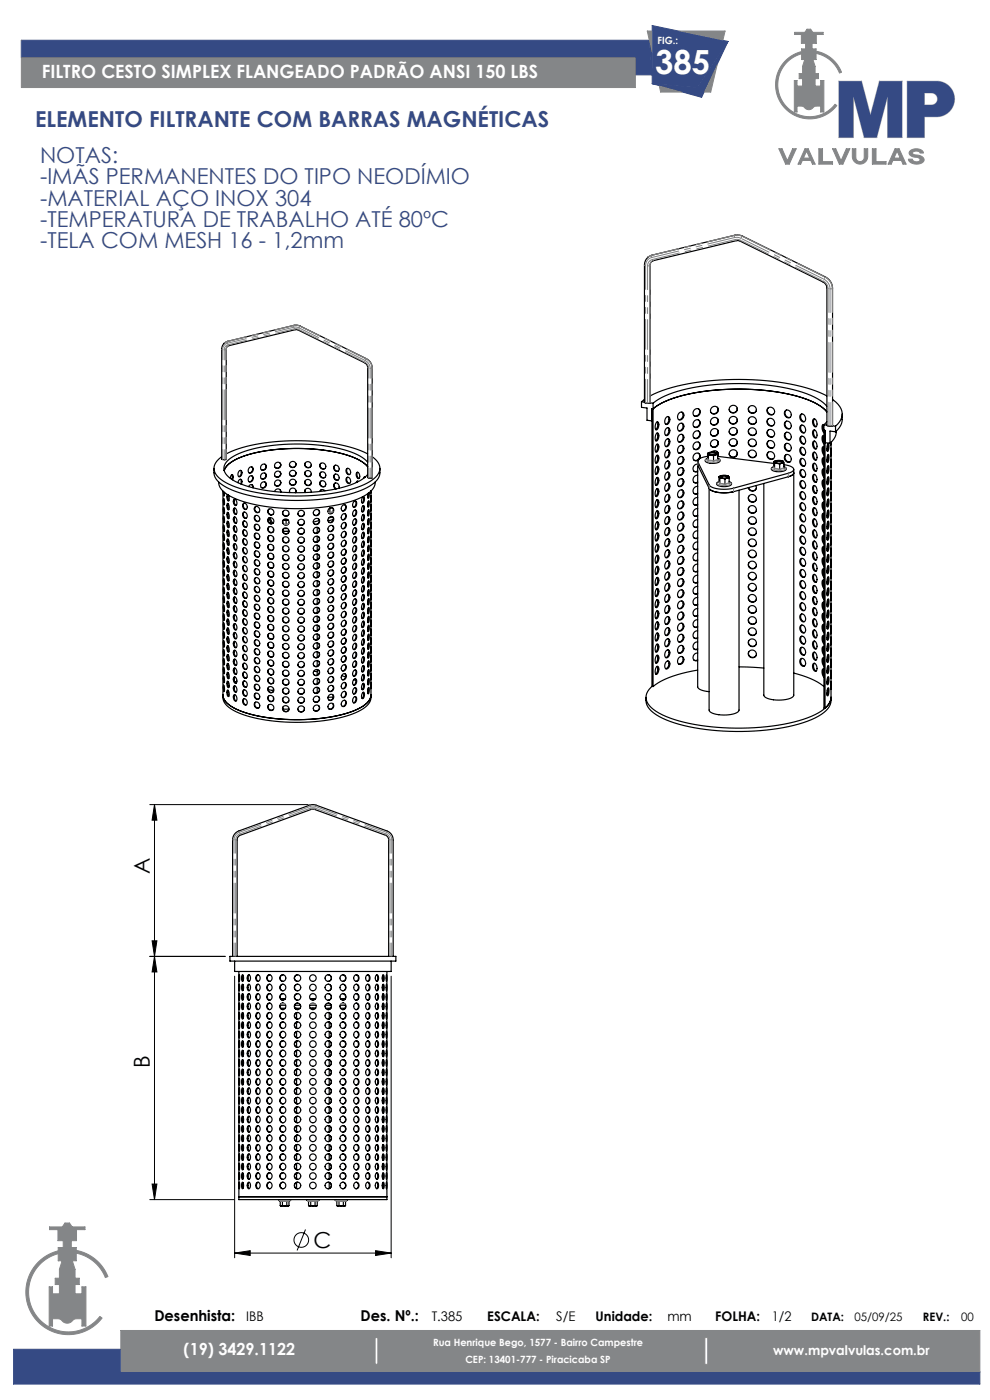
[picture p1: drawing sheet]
<svg xmlns="http://www.w3.org/2000/svg" width="210mm" height="297mm" viewBox="0 0 210 297" stroke-linecap="round" stroke-linejoin="round" font-family="sans-serif">
<defs><g id="words">
<text font-size="7.1" fill="#fff" x="139" y="15.8">385</text>
<g font-size="4.7" fill="#354a84">
<text x="7.4" y="27">ELEMENTO FILTRANTE COM BARRAS MAGNÉTICAS</text>
<text x="8.5" y="34.5">NOTAS:</text>
<text x="8.5" y="39.1">-IMÃS PERMANENTES DO TIPO NEODÍMIO</text>
<text x="8.5" y="43.6">-MATERIAL AÇO INOX 304</text>
<text x="8.5" y="48.1">-TEMPERATURA DE TRABALHO ATÉ 80ºC</text>
<text x="8.5" y="52.6">-TELA COM MESH 16 - 1,2mm</text>
</g>
<g font-size="4.7">
<text x="31.8" y="185.5" transform="rotate(-90 31.8 185.5)">A</text>
<text x="31.8" y="226.6" transform="rotate(-90 31.8 226.6)">B</text>
<text x="66.5" y="264.8">C</text>
</g>
<text font-size="3.9" fill="#fff" x="8.9" y="16.5">FILTRO CESTO SIMPLEX FLANGEADO PADRÃO ANSI 150 LBS</text>
<text font-size="3.5" fill="#fff" x="39" y="287.6">(19) 3429.1122</text>
<g font-size="3.2">
<text x="32.7" y="280.2">Desenhista:</text>
<text x="76.5" y="280.2">Des. Nº.:</text>
</g>
<g font-size="2.8">
<text x="52.2" y="280.2">IBB</text>
<text x="91.6" y="280.2">T.385</text>
<text x="103.4" y="280.2">ESCALA:</text>
<text x="118" y="280.2">S/E</text>
<text x="126.3" y="280.2">Unidade:</text>
<text x="141.6" y="280.2">mm</text>
<text x="151.7" y="280.2">FOLHA:</text>
<text x="163.7" y="280.2">1/2</text>
</g>
<text font-size="2.8" fill="#fff" x="164" y="287.5">www.mpvalvulas.com.br</text>
<g font-size="2.5">
<text x="172.1" y="280.2">DATA:</text>
<text x="181.2" y="280.2">05/09/25</text>
<text x="195.8" y="280.2">REV.:</text>
<text x="203.9" y="280.2">00</text>
</g>
<g font-size="2.1" fill="#fff">
<text x="139.5" y="9.3">FIG.:</text>
<text x="91.9" y="285.6">Rua Henrique Bego, 1577 - Bairro Campestre</text>
<text x="98.7" y="289.2">CEP: 13401-777 - Piracicaba SP</text>
</g>
</g></defs>
<g fill="none" stroke="#848688" stroke-width=".21">
<path d="M4.5 8.5v10.1h130.3v-6.4h-130.3M138.3 6.6h-1l1 4.8M139.8 18.2l.3 1.3h4.7M143.9 6.6h9.9l-.5 2M152.2 13.6l-1.4 5.9h-1.4M168.5 6.9h2.2l.5-.7h.8l.4 .7h2.2v.4h-1.4v1.9h-.9v1.2h.8v.5a7.2 7.2 0 0 1 5.4 4.4l-.4 .2a6.8 6.8 0 0 0-5-4.2v1.3h-.7l.5 1.5v1.5h.7v1.1h-.7v1.6h1.2v-1.2h.7v6.7h-.7v-1.3l-1.3 .1a1.41 1.41 0 0 1-2.4 0l-1.3-.1v1.3h-.6v-6.7h.6v1.2h1.1v-1.6h-.7v-1.1h.7v-1.5l.5-1.5h-.7v-1.2a6.8 6.8 0 0 0-3.9 10.3 6.8 6.8 0 0 0 11 .4l.4 .3a7.2 7.2 0 0 1-11.8-.5 7.2 7.2 0 0 1 4.3-11v-.5h.9v-1.2h-.9v-1.9h-1.5zM165.2 31.6h.7l1.1 2.5 1.1-2.5h.8l-1.5 3.2h-.7zM170.8 31.6h.6l1.5 3.2h-.6l-.3-.8h-1.8l-.4 .8h-.5zM171.1 32.1l.7 1.4h-1.4zM173.7 31.6h.8v2.7h2.1v.5h-2.9zM176.6 31.6h.7l1.1 2.5 1.1-2.5h.8l-1.5 3.2h-.8zM180.8 31.6h.7v1.8a.89 .89 0 0 0 .9 .9 .89 .89 0 0 0 .9-.9v-1.8h.8v1.6a1.63 1.63 0 0 1-1.7 1.6 1.63 1.63 0 0 1-1.6-1.6z"/>
<path d="M185 31.6h.8v2.7h2.1v.5h-2.9zM189.9 31.6h.8l1.5 3.2h-.7l-.3-.8h-1.8l-.4 .8h-.6zM190.3 32.1l.7 1.4h-1.4zM193 32a1.92 1.92 0 0 1 2.9 .4l-.7 .1a.94 .94 0 0 0-1.6 0l.2 .3a2.84 2.84 0 0 1 2.2 .9 1.17 1.17 0 0 1-1.6 1.1l-1.1-.3-.6-.6v-.1h.9a.88 .88 0 0 0 .7 .5 .88 .88 0 0 0 .9-.5l-.5-.4a1.9 1.9 0 0 1-1.9-.9zM10.5 260.3h2.7l.6-.8h.9l.6 .8h2.7v.6h-1.8v2.3h-1.1v1.5h1.1v2.8h-3.9v-2.8h1.1v-1.5h-1.1v-2.3h-1.8zM12.3 265.4a9 9 0 0 0-5.4 13.6 9 9 0 0 0 14.7 .6l-.4-.3a8.4 8.4 0 0 1-13.7-.5 8.4 8.4 0 0 1 4.8-12.8M13.2 267.5l-.6 1.8v1.9h-.9v1.3h.9v2h-1.5v-1.5h-.7v8.3h.7v-1.5l1.7 .1a1.72 1.72 0 0 0 2.3 .5l.8-.6h1.5v1.5h.8v-8.3h-.8v1.5h-1.5v-2h.9v-1.3h-.9v-1.9l-.6-1.8M16.2 265.3a9 9 0 0 1 6.7 5.5l-.5 .2a8.4 8.4 0 0 0-6.2-5.1M25.6 286.2v-3.9h182.2v8.7h-182.2M79.6 283.8h.6v5.6h-.6z"/>
</g>
<path d="M177.9 17.2h4.9l1.8 7.2 1.9-7.2h4.9v12h-3.1v-8.7l-2.3 8.7h-2.7l-2.3-8.7v8.7h-3.1zM192.4 17.2h6.6a3.8 3.8 0 0 1 3.5 3.9 3.8 3.8 0 0 1-3.8 3.7h-2.6v4.4h-3.7zM196.1 19.7h1.5a1.26 1.26 0 0 1 1.3 1.3 1.26 1.26 0 0 1-1.3 1.3h-1.5z" fill="none" stroke="#c0c0c0" stroke-width=".21"/>
<path d="M4.5 12.2v-3.7h133.2l.6 7.4h-3.5M154.4 8.8l-16.1-3.4v12.4M154.4 8.8l-5.6 11.8-10.5-2.8M154.4 8.8l-6.4 9.8-9.7-.8M177.9 17.2l3.1 3.3 1.8-3.3M186.5 17.2l1.8 3.3 3.1-3.3M183.3 29.2l1.3-4.8 1.4 4.8M2.9 286.2h22.7v4.8h182.2v2.6h-204.9z" fill="none" stroke="#354a84" stroke-width=".21"/>
<path d="M149.5 283.8h.6v5.6h-.6z" fill="none" stroke="#9a9497" stroke-width=".21"/>
<path d="M137.7 8.5l.6 7.4v-4.5zM138.3 17.8l10.5 2.8 5.6-11.8-6.4 9.8z" fill-rule="evenodd" fill="#304376"/>
<path d="M2.9 286.2v7.4h204.9v-2.6h-182.2v-4.8zM4.5 8.5v3.7h130.3v3.7h3.5l-.6-7.4zM138.3 5.4v12.4l9.7 .8 6.4-9.8zM192.4 17.2v12h3.7v-4.4h2.6a3.8 3.8 0 0 0 3.8-3.7 3.8 3.8 0 0 0-3.5-3.9zM196.1 19.7h1.7l.6 .3 .5 .9-.3 .9-.8 .4-1.7 .1zM177.9 17.2v12h3.1v-8.7zM177.9 17.2l3.1 3.3 1.8-3.3zM182.8 17.2l-1.8 3.3 2.3 8.7 1.3-4.8zM184.6 24.4l-1.3 4.8h2.7zM186.5 17.2l-1.9 7.2 1.4 4.8 2.3-8.7zM186.5 17.2l1.8 3.3 3.1-3.3zM191.4 17.2l-3.1 3.3v8.7h3.1z" fill-rule="evenodd" fill="#354a84"/>
<path d="M25.6 282.3v8.7h182.2v-8.7zM149.5 283.8h.6v5.6h-.6zM79.6 283.8h.6v5.6h-.6zM16.2 265.3v.6a8.4 8.4 0 0 1 6.2 5.1l.5-.2a9 9 0 0 0-6.7-5.5zM10.5 260.3v.6h1.8v2.3h1.1v1.5h-1.1v2.8h3.9v-2.8h-1.1v-1.5h1.1v-2.3h1.8v-.6h-2.7l-.6-.8h-.9l-.6 .8zM8.3 267.6a9 9 0 0 0 .2 13.2 9 9 0 0 0 13.1-1.2l-.4-.3a8.4 8.4 0 0 1-13.7-.5 8.4 8.4 0 0 1 4.8-12.8v-.6a9 9 0 0 0-4 2.2zM13.2 267.5l-.6 1.8v1.9h-.9v1.3h.9v2h-1.5v-1.5h-.7v8.3h.7v-1.5h1.5l1 .7 .7 .2 .6-.2 1-.7h1.5v1.5h.8v-8.3h-.8v1.5h-1.5v-2h.9v-1.3h-.9v-1.9l-.6-1.8zM4.5 12.2v6.4h130.3v-6.4zM139.8 18.2l.3 1.3h4.7zM152.2 13.6l-2.8 5.9h1.4zM143.9 6.6l9.4 2 .5-2zM137.3 6.6l1 4.8v-4.8zM165.2 31.6l1.5 3.2h.7l1.5-3.2h-.8l-1.1 2.5-1.1-2.5zM170.8 31.6l-1.5 3.2h.5l.4-.8h1.8l.3 .8h.6l-1.5-3.2zM171.1 32.1l.7 1.4h-1.4zM173.7 31.6v3.2h2.9v-.5h-2.1v-2.7zM180.8 31.6v1.9l.5 .9 .6 .3 .6 .1 .6-.1 .5-.4 .4-.9 .1-1.8h-.8v2.1l-.4 .4-.5 .2-.5-.2-.3-.4-.1-2.1zM185 31.6v3.2h2.9v-.5h-2.1v-2.7zM189.9 31.6l-1.5 3.2h.6l.4-.8h1.8l.3 .8h.7l-1.5-3.2zM190.3 32.1l.7 1.4h-1.4zM193.1 32l-.3 .5 .3 .4 .6 .4 1.1 .2 .4 .4-.3 .3-.5 .1-.6-.2-.2-.3h-.9l.3 .6 .7 .3 .8 .1 .8-.1 .6-.4 .1-.6-.4-.4-.6-.3-1.1-.2-.3-.3 .2-.3 .6-.1 .5 .1 .3 .3h.7l-.3-.6-.6-.2-.7-.1-.7 .1zM176.6 31.6l1.4 3.2h.8l1.5-3.2h-.8l-1.1 2.5-1.1-2.5zM168.5 6.9v.4h1.5v1.9h.9v1.2h-.9v.5a7.2 7.2 0 0 0-4.3 11 7.2 7.2 0 0 0 11.8 .5l-.4-.3a6.8 6.8 0 0 1-11-.4 6.8 6.8 0 0 1 3.9-10.3v1.2h.7l-.5 1.5v1.5h-.7v1.1h.7v1.6h-1.1v-1.2h-.6v6.7h.6v-1.3l1.1 .1 .8 .5 .6 .2 .5-.2 .8-.5 1.2-.1v1.3h.7v-6.7h-.7v1.2h-1.2v-1.6h.7v-1.1h-.7v-1.5l-.5-1.5h.7v-1.3a6.8 6.8 0 0 1 5 4.2l.4-.2a7.2 7.2 0 0 0-5.4-4.4v-.5h-.8v-1.2h.9v-1.9h1.4v-.4h-2.2l-.4-.7h-.8l-.5 .7z" fill-rule="evenodd" fill="#848688"/>
<g fill="none" stroke="#000" stroke-width=".25">
<path d="M137.4 54.7l-.5 .6-.2 .9v29.2l.7 .2 .5-.2v-29.1l.3-.8M137.4 54.6l.9-.5 17.6-4.2h1l18.2 8.9a2.72 2.72 0 0 1 1.5 2.3v29.2l-.4 .1-.8-.1v-29.2l-.1-.5-.3-.5-18.4-9.1-18 4.3-.4 .2M47.6 72.8l.7-.4 14.1-3.4h.8l14.5 7.1a2.17 2.17 0 0 1 1.2 1.9v23.4l-.9-.1-.1-23.7-.6-.6-14.3-7.1-14.4 3.4-.5 .3-.1 .5v23.3l-.8 .1-.2-.1v-23.3l.2-.8zM47.6 72.8h.1M45.4 99.4a3.7 3.7 0 0 0 2.5 3.9 34.8 34.8 0 0 0 16 2.9 32 32 0 0 0 14.5-3.1 3.6 3.6 0 0 0 2.2-3.7M47 96.9a2.65 2.65 0 0 0-1.2 3.8 11.2 11.2 0 0 0 6.6 3.3 45.5 45.5 0 0 0 24.1-.9 6.8 6.8 0 0 0 4-3 2.72 2.72 0 0 0-1.6-3.2M48 96.3a34.7 34.7 0 0 1 15.8-2.8 33.2 33.2 0 0 1 14.2 2.8M50.7 100l.1-.2a.57 .57 0 0 1 .6 .4 .57 .57 0 0 1-.2 .7l-.3 .2a.65 .65 0 0 1-.5-.5 .65 .65 0 0 1 .3-.6zM51 99.8a.84 .84 0 0 1-.4 1.3M52.9 99.2a.52 .52 0 0 1 .7 0 .52 .52 0 0 1 0 .7 .53 .53 0 0 1-.7 .5 .53 .53 0 0 1-.2-.8zM53.4 99a.73 .73 0 0 1 .1 .9 .73 .73 0 0 1-.7 .4M56.2 98.5a.7 .7 0 0 1 .1 .9 .7 .7 0 0 1-.9 .2"/>
<path d="M59.4 98.2a.7 .7 0 0 1-.1 .9 .7 .7 0 0 1-1 0M62.8 98.4a.69 .69 0 0 1-.6 .7 .69 .69 0 0 1-.8-.5M64.7 98.2a.69 .69 0 0 0 .4 .9 .69 .69 0 0 0 .9-.3M68.1 98.3a.71 .71 0 0 0-.1 .9 .71 .71 0 0 0 .9 .2M70.9 98.8a.65 .65 0 0 1 1 .3 .65 .65 0 0 1-.5 .9l-.4-.2-.2-.4zM71.2 98.7a.71 .71 0 0 0-.2 .9 .71 .71 0 0 0 .8 .3M73.5 99.4a.69 .69 0 0 1 .8 .5 .69 .69 0 0 1-.2 .8 .81 .81 0 0 1-.6-1.3zM73.7 99.4a.78 .78 0 0 0 .5 1.3M78 98.1a11.7 11.7 0 0 0-6.7-3.1 40.5 40.5 0 0 0-20 1 6.1 6.1 0 0 0-3.7 2.8 2.47 2.47 0 0 0 1.3 2.7 23.4 23.4 0 0 0 11.1 2.9 35.6 35.6 0 0 0 15.7-2.1l1.5-.9 .8-.7M78 99a11.7 11.7 0 0 0-6.7-3.1 40.5 40.5 0 0 0-20 1 5.5 5.5 0 0 0-3.7 2.9M136.1 85.2l.6 .1M136.1 85.2v1.2l1.1 .2v2.6l1.1 .1"/>
<path d="M136.7 84.7l-.6 .5M137.9 85.5h.6M137.9 84a40.9 40.9 0 0 1 17.5-3.5 46.4 46.4 0 0 1 19.4 3.2l.6 .3M138.5 85.5a22 22 0 0 1 10.8-3.6 49.8 49.8 0 0 1 21.8 1.6l2.3 1.1 1.2 .8 .8 .8M138.5 85.5v60.1M139.3 89.6l.1-.1a1.12 1.12 0 0 1-.2 1.7 1.33 1.33 0 0 1 .1-1.6zM139.3 91.9l.1-.1a1.12 1.12 0 0 1-.2 1.8 1.33 1.33 0 0 1 .1-1.7zM139.3 94.3l.1-.1a1.12 1.12 0 0 1-.2 1.7 1.33 1.33 0 0 1 .1-1.6zM139.3 96.6h.1a1.12 1.12 0 0 1-.2 1.7 1.33 1.33 0 0 1 .1-1.7zM139.3 99l.1-.1a1.12 1.12 0 0 1-.2 1.7 1.33 1.33 0 0 1 .1-1.6zM139.4 89.5a1.38 1.38 0 0 1-.3 1.6M139.4 91.9a1.38 1.38 0 0 1-.3 1.6"/>
<path d="M139.4 94.2a1.38 1.38 0 0 1-.3 1.7M139.4 96.6a1.38 1.38 0 0 1-.3 1.6M139.4 98.9a1.38 1.38 0 0 1-.3 1.7M141.3 88.6l.2-.2a.71 .71 0 0 1 .7 .5 .71 .71 0 0 1-.3 .8 .5 .5 0 0 1-.7 .3l-.2-.6zM141.3 90.9l.2-.1a.71 .71 0 0 1 .7 .5 .71 .71 0 0 1-.3 .8 .5 .5 0 0 1-.7 .3l-.2-.7zM141.3 93.3l.2-.2a.71 .71 0 0 1 .7 .5 .71 .71 0 0 1-.3 .8 .5 .5 0 0 1-.7 .3l-.2-.6zM141.3 95.6l.2-.1a.71 .71 0 0 1 .7 .5 .71 .71 0 0 1-.3 .8 .5 .5 0 0 1-.7 .3l-.2-.7zM141.3 98l.2-.2a.71 .71 0 0 1 .7 .5 .71 .71 0 0 1-.3 .8 .5 .5 0 0 1-.7 .3l-.2-.6zM141.7 88.4a1.05 1.05 0 0 1-.5 1.6M141.7 90.7a1.05 1.05 0 0 1-.5 1.7M141.7 93.1a1.05 1.05 0 0 1-.5 1.6M141.7 95.4a1.05 1.05 0 0 1-.5 1.7"/>
<path d="M141.7 97.8a1.05 1.05 0 0 1-.5 1.6M144.1 87.6a.64 .64 0 0 1 .9 0 .64 .64 0 0 1 0 .9 .66 .66 0 0 1-.9 .6 .66 .66 0 0 1-.3-1zM144.1 89.9a.64 .64 0 0 1 .9 .1 .64 .64 0 0 1 0 .9 .66 .66 0 0 1-.9 .5 .66 .66 0 0 1-.3-1zM144.1 92.3a.64 .64 0 0 1 .9 .1 .64 .64 0 0 1 0 .8 .66 .66 0 0 1-.9 .6 .66 .66 0 0 1-.3-1zM144.1 94.7a.64 .64 0 0 1 .9 0 .64 .64 0 0 1 0 .9 .66 .66 0 0 1-.9 .5 .66 .66 0 0 1-.3-1zM144.1 97a.64 .64 0 0 1 .9 .1 .64 .64 0 0 1 0 .9 .66 .66 0 0 1-.9 .5 .66 .66 0 0 1-.3-1zM144.1 99.4a.64 .64 0 0 1 .9 0 .64 .64 0 0 1 0 .9 .66 .66 0 0 1-.9 .6 .66 .66 0 0 1-.3-1zM144.6 87.4a.92 .92 0 0 1 .2 1.1 .92 .92 0 0 1-.9 .5M144.6 89.8a.92 .92 0 0 1 .2 1 .92 .92 0 0 1-.9 .5M144.6 92.1a.92 .92 0 0 1 .2 1.1 .92 .92 0 0 1-.9 .5M144.6 94.5a.92 .92 0 0 1 .2 1 .92 .92 0 0 1-.9 .6M144.6 96.9a.92 .92 0 0 1 .2 1 .92 .92 0 0 1-.9 .5"/>
<path d="M144.6 99.2a.92 .92 0 0 1 .2 1 .92 .92 0 0 1-.9 .6M147.2 87a.78 .78 0 0 1 1.3 0 .78 .78 0 0 1-.5 1.2 .73 .73 0 0 1-.9-.2 .73 .73 0 0 1 .1-1zM147.2 89.4a.78 .78 0 0 1 1.3 0 .78 .78 0 0 1-.5 1.2 .73 .73 0 0 1-.9-.2 .73 .73 0 0 1 .1-1zM147.2 91.7a.78 .78 0 0 1 1.3 .1 .78 .78 0 0 1-.5 1.2 .73 .73 0 0 1-.9-.3 .73 .73 0 0 1 .1-1zM147.2 94.1a.78 .78 0 0 1 1.3 0 .78 .78 0 0 1-.5 1.2 .73 .73 0 0 1-.9-.2 .73 .73 0 0 1 .1-1zM147.2 96.5a.78 .78 0 0 1 1.3 0 .78 .78 0 0 1-.5 1.2 .73 .73 0 0 1-.9-.3 .73 .73 0 0 1 .1-.9zM148 99.9l-.3 .1h-.5M148 98.6v.1zM148 97.8v47.9a2.64 2.64 0 0 0 2.4 1M148 98.5a.87 .87 0 0 0-.9 .6 .87 .87 0 0 0 .4 1l.5-.1M148 98.7l2.5 5M148.1 86.7a.88 .88 0 0 1 .2 1.1 .88 .88 0 0 1-1.1 .4"/>
<path d="M148.1 89.1a.88 .88 0 0 1 .2 1.1 .88 .88 0 0 1-1.1 .3M148.1 91.4a.88 .88 0 0 1 .2 1.2 .88 .88 0 0 1-1.1 .3M148.1 93.8a.88 .88 0 0 1 .2 1.1 .88 .88 0 0 1-1.1 .3M148.1 96.1a.88 .88 0 0 1 .2 1.2 .88 .88 0 0 1-1.1 .3M150.1 97.2l-.4 .2M150.1 96.2l-.1 1.1M150.1 96.8l-1.7 .5a.56 .56 0 0 0-.4 .7l2.5 4.9a5.5 5.5 0 0 0 4.6 .8l12.5-3.4a.68 .68 0 0 0 .8-.7 .68 .68 0 0 0-.7-.7l-1.4-.3M150.1 96.2l.1 .1M150.2 96.3l.6 .2M150.2 96.3l.1 .3M150.3 96.6l-.1 1.1M150.3 96.3a1.68 1.68 0 0 1 1.7 0"/>
<path d="M150.3 96.1a1.5 1.5 0 0 1 1.7 .2 1.55 1.55 0 0 1-1.7-.1zM150.4 96l-.3 .2M150.8 96.5l.6 .2M150.8 96.5l-.5 .1M151 95.9a.79 .79 0 0 1 1.1-.2 .79 .79 0 0 1 .1 1.1l11.9 1.5M151.4 96.7v1.2M151.8 96.5l-.4 .2M151.8 96.5h-1M152 96l.1 .1M152.1 96.1l.1 .1M152.2 86.4a.87 .87 0 0 1-.2 1.2 .87 .87 0 0 1-1.2-.1M152.2 88.7a.87 .87 0 0 1-.2 1.2 .87 .87 0 0 1-1.2-.1"/>
<path d="M152.2 93.5a.87 .87 0 0 1-.2 1.1 .87 .87 0 0 1-1.2 0M152.2 95.8l.1 .5-.1 .3M152.2 96.2a1.59 1.59 0 0 0-2 .1M152.2 96.2l-.4 .3M152.2 96.2v.2M152.2 91.2a.87 .87 0 0 1-.3 1.1 .87 .87 0 0 1-1.1-.1M152.2 97.2l.4 .2M152.2 96.4l-.4 .1M152.2 96.4l.1 1.2M152.6 97.4l.2 .3a2.47 2.47 0 0 1-2.6 .5l-.6-.3v-.4M156.4 86.6a.87 .87 0 0 1-.7 .9 .87 .87 0 0 1-1-.6M156.4 88.9a.87 .87 0 0 1-.7 1 .87 .87 0 0 1-1-.7"/>
<path d="M156.4 91.3a.87 .87 0 0 1-.7 .9 .87 .87 0 0 1-1-.6M156.4 93.6a.87 .87 0 0 1-.7 1 .87 .87 0 0 1-1-.7M156.4 96a.87 .87 0 0 1-.7 1 .87 .87 0 0 1-1-.7M158.8 86.4a.87 .87 0 0 0 .5 1.1 .87 .87 0 0 0 1.1-.4M158.8 88.8a.87 .87 0 0 0 .5 1.1 .87 .87 0 0 0 1.1-.4M158.8 91.1a.87 .87 0 0 0 .5 1.1 .87 .87 0 0 0 1.1-.3M158.8 93.5a.87 .87 0 0 0 .5 1.1 .87 .87 0 0 0 1.1-.4M158.8 95.9a.87 .87 0 0 0 .5 1.1 .87 .87 0 0 0 1.1-.4M163 86.5a.88 .88 0 0 0 0 1.1 .88 .88 0 0 0 1.1 .2M163 88.8a.88 .88 0 0 0 0 1.2 .88 .88 0 0 0 1.1 .2M163 91.2a.88 .88 0 0 0 0 1.1 .88 .88 0 0 0 1.1 .3M163 93.5a.88 .88 0 0 0 0 1.2 .88 .88 0 0 0 1.1 .2"/>
<path d="M163 95.9a.88 .88 0 0 0 0 1.1 .88 .88 0 0 0 1.1 .3M164.1 99l-.4 .2M164.1 99v.1M164.1 97.9l.1 .2M164.1 97.9v1.1M164.2 98.1l.6 .2M164.2 98.1l.1 .2M164.3 98.3l-.1 1.2M164.3 98.1a1.68 1.68 0 0 1 1.8 0M164.4 97.9a1.5 1.5 0 0 1 1.7 .1 1.55 1.55 0 0 1-1.8 0zM164.4 97.8l-.3 .1M164.8 98.3l.6 .2"/>
<path d="M164.8 98.3h-.5M165.4 98.5v1.2M165.8 98.3l-.4 .2M165.8 98.3h-1M166 97.8l.1 .1M166.1 97.8l.1 .1M166.2 97.9a1.59 1.59 0 0 0-2 .2M166.2 97.9l-.4 .4M166.2 97.9l.1 .3M166.3 99l.3 .2M166.3 98.2l-.5 .1M166.3 98.2l.1 1.2"/>
<path d="M166.3 98.6h.1M166.6 87.1a.85 .85 0 0 1 1.1 .4 .85 .85 0 0 1-.3 1.1 .94 .94 0 0 1-.9-.5 .94 .94 0 0 1 .1-1zM166.6 89.5a.85 .85 0 0 1 1.1 .4 .85 .85 0 0 1-.3 1.1 .94 .94 0 0 1-.9-.5 .94 .94 0 0 1 .1-1zM166.6 91.8a.85 .85 0 0 1 1.1 .4 .85 .85 0 0 1-.3 1.2 .94 .94 0 0 1-.9-.6 .94 .94 0 0 1 .1-1zM166.6 94.2a.85 .85 0 0 1 1.1 .4 .85 .85 0 0 1-.3 1.1 .94 .94 0 0 1-.9-.5 .94 .94 0 0 1 .1-1zM166.6 96.6a.85 .85 0 0 1 1.1 .3 .85 .85 0 0 1-.3 1.2 .94 .94 0 0 1-.9-.5 .94 .94 0 0 1 .1-1zM166.7 99.2l.1 .3a2.47 2.47 0 0 1-2.6 .5l-.5-.3v-.4M166.9 87a.88 .88 0 0 0-.3 1.1 .88 .88 0 0 0 1.1 .4M166.9 89.3a.88 .88 0 0 0-.3 1.1 .88 .88 0 0 0 1.1 .5M166.9 91.7a.88 .88 0 0 0-.3 1.1 .88 .88 0 0 0 1.1 .4M166.9 94.1a.88 .88 0 0 0-.3 1 .88 .88 0 0 0 1.1 .5M166.9 96.4a.88 .88 0 0 0-.3 1.1 .88 .88 0 0 0 1.1 .4"/>
<path d="M168.4 99.6v47.9a2.15 2.15 0 0 1-2.2 1 5.3 5.3 0 0 1-4.1-.8l-.1-45.1M169.8 87.9a.87 .87 0 0 1 1 .4 .87 .87 0 0 1 0 1 .76 .76 0 0 1-.9 0 .76 .76 0 0 1-.3-.9zM169.8 90.3a.87 .87 0 0 1 1 .3 .87 .87 0 0 1 0 1 .76 .76 0 0 1-.9 0 .76 .76 0 0 1-.3-.9zM169.8 92.6a.87 .87 0 0 1 1 .4 .87 .87 0 0 1 0 1 .76 .76 0 0 1-.9 0 .76 .76 0 0 1-.3-.9zM169.8 95a.87 .87 0 0 1 1 .3 .87 .87 0 0 1 0 1 .76 .76 0 0 1-.9 0 .76 .76 0 0 1-.3-.9zM169.8 97.4a.87 .87 0 0 1 1 .3 .87 .87 0 0 1 0 1 .76 .76 0 0 1-.9 0 .76 .76 0 0 1-.3-.9zM169.8 99.7a.87 .87 0 0 1 1 .3 .87 .87 0 0 1 0 1.1 .76 .76 0 0 1-.9-.1 .76 .76 0 0 1-.3-.8zM170.1 87.8a.97 .97 0 0 0 .5 1.6M170.1 90.2a.97 .97 0 0 0 .5 1.6M170.1 92.5a.97 .97 0 0 0 .5 1.7M170.1 94.9a.97 .97 0 0 0 .5 1.6M170.1 97.3a.97 .97 0 0 0 .5 1.6"/>
<path d="M170.1 99.6a.97 .97 0 0 0 .5 1.6M172.5 89l.1-.1a1.05 1.05 0 0 1 .4 1.7 1.16 1.16 0 0 1-.5-1.6zM172.5 91.3l.1-.1a1.05 1.05 0 0 1 .4 1.7 1.16 1.16 0 0 1-.5-1.6zM172.5 93.7l.1-.1a1.05 1.05 0 0 1 .4 1.7 1.16 1.16 0 0 1-.5-1.6zM172.5 96l.1-.1a1.05 1.05 0 0 1 .4 1.7 1.16 1.16 0 0 1-.5-1.6zM172.5 98.4l.1-.1a1.05 1.05 0 0 1 .4 1.7 1.16 1.16 0 0 1-.5-1.6zM172.8 88.9a1.14 1.14 0 0 0 .3 1.6M172.8 91.2a1.14 1.14 0 0 0 .3 1.7M172.8 93.6a1.14 1.14 0 0 0 .3 1.6M172.8 95.9a1.14 1.14 0 0 0 .3 1.7M172.8 98.3a1.14 1.14 0 0 0 .3 1.6M174.7 90.1l-.1 .7 .2 .6"/>
<path d="M174.7 92.5l-.1 .7 .2 .6M174.7 94.8l-.1 .7 .2 .7M174.7 97.2l-.1 .7 .2 .6M174.7 99.5l-.1 .7 .2 .7M174.8 90.2l-.1-.1a1.15 1.15 0 0 0 0 1.6l.1 .1M174.8 92.5l-.1-.1a1.15 1.15 0 0 0 0 1.7h.1M174.8 94.9l-.1-.1a1.15 1.15 0 0 0 0 1.6l.1 .1M174.8 97.2l-.1-.1a1.15 1.15 0 0 0 0 1.7h.1M174.8 99.6l-.1-.1a1.15 1.15 0 0 0 0 1.7h.1M174.8 90.1l.6 .1M174.8 91.3h.2v58.9M174.8 90.1v60.1h.2"/>
<path d="M175 93.9l1.1 .1M175.4 89.5l-.6 .6M175.4 87.4a13.6 13.6 0 0 0-7.3-3.6 51.4 51.4 0 0 0-25.3 .7l-2.5 1-1.8 1.2h-.2v58.9M175.6 94.2l-.2 1.4M175.6 96.6l-.2 1.4M175.6 98.9l-.2 1.4M175.7 94.1a1.79 1.79 0 0 1-.1 1.7 1.8 1.8 0 0 1 .1-1.7zM175.7 96.4a1.79 1.79 0 0 1-.1 1.7 1.8 1.8 0 0 1 .1-1.7zM175.7 98.8a1.79 1.79 0 0 1-.1 1.7 1.8 1.8 0 0 1 .1-1.7zM176.2 93.8l.1 54.8a4.3 4.3 0 0 1-2.7 3.3 36.1 36.1 0 0 1-16.2 3.3 41.9 41.9 0 0 1-16.9-2.8 5.2 5.2 0 0 1-3.5-3.7v-.8M176.3 95l-.1 1.8zM176.3 97.4l-.1 1.7z"/>
<path d="M176.3 99.8l-.1 1.7zM176.6 90.3l.6 .1M176.6 84.7a3.7 3.7 0 0 1 1.9 3.9l-.4 .9-.9 .9M177.2 90.4v1.2M177.2 91.6l-1.1-.1v2.5M177.4 91.4v.4a3.4 3.4 0 0 1-1.3 2.2M178.7 87.8a3.8 3.8 0 0 1-1.5 3.8M46.4 102.3a3.1 3.1 0 0 0 1.9 2.7 30.1 30.1 0 0 0 14.1 2.9 33.4 33.4 0 0 0 14.7-2.6 3.9 3.9 0 0 0 2.5-2.9v-.1M47.3 104.2v43.8a3.3 3.3 0 0 0 2.2 2.7 31.9 31.9 0 0 0 15.2 2.5 26.8 26.8 0 0 0 12.3-2.9l1.2-.9 .4-.7 .1-.7-.1-43.8M47.4 104.3l.1 .9 .1-.8M47.4 105.7l.2 .7-.1 .7zM47.4 107.6l.2 .6-.1 .8z"/>
<path d="M47.4 109.5l.2 .6-.1 .8zM47.4 111.4l.2 .6-.1 .8zM47.4 113.3l.2 .6-.1 .8zM47.4 115.2l.2 .6-.1 .8zM47.4 117.1l.2 .6-.1 .7zM47.4 118.9l.2 .7-.1 .7zM48.2 106.8a1 1 0 0 1 .2 1.4 1.25 1.25 0 0 1-.2-1.4zM48.2 108.7a1 1 0 0 1 .2 1.4 1.25 1.25 0 0 1-.2-1.4zM48.2 110.6a1 1 0 0 1 .2 1.3 1.25 1.25 0 0 1-.2-1.3zM48.2 112.5a1 1 0 0 1 .2 1.3 1.25 1.25 0 0 1-.2-1.3zM48.2 114.4a1 1 0 0 1 .2 1.3 1.25 1.25 0 0 1-.2-1.3zM48.2 116.2a1 1 0 0 1 .2 1.4 1.25 1.25 0 0 1-.2-1.4z"/>
<path d="M48.2 118.1a1 1 0 0 1 .2 1.4 1.25 1.25 0 0 1-.2-1.4zM48.3 104.9a1.18 1.18 0 0 0 .1 1.4 1.13 1.13 0 0 0 0-1.3M48.4 105l-.1 .7 .2 .5M48.4 106.8l-.1 .8 .2 .5M48.4 108.7l-.1 .8 .2 .5M48.4 110.6l-.1 .8 .2 .5M48.4 112.5l-.1 .8 .2 .5M48.4 114.4l-.1 .8 .2 .5M48.4 116.3l-.1 .7 .2 .5M48.4 118.2l-.1 .7 .2 .5M48.9 101.5l.3-.8a.84 .84 0 0 1 .1 1.1M49.2 100.7l.1 .4-.1 .6"/>
<path d="M49.7 105.9a.79 .79 0 0 1 .3 1.4 .92 .92 0 0 1-.3-1.4zM49.7 107.8a.79 .79 0 0 1 .3 1.3 .92 .92 0 0 1-.3-1.3zM49.7 109.7a.79 .79 0 0 1 .3 1.3 .92 .92 0 0 1-.3-1.3zM49.7 111.6a.79 .79 0 0 1 .3 1.3 .92 .92 0 0 1-.3-1.3zM49.7 113.4a.79 .79 0 0 1 .3 1.4 .92 .92 0 0 1-.3-1.4zM49.7 115.3a.79 .79 0 0 1 .3 1.4 .92 .92 0 0 1-.3-1.4zM49.7 117.2a.79 .79 0 0 1 .3 1.4 .92 .92 0 0 1-.3-1.4zM49.7 119.1a.79 .79 0 0 1 .3 1.4 .92 .92 0 0 1-.3-1.4zM49.8 105.9a.96 .96 0 0 0 .3 1.3M49.8 107.8a.96 .96 0 0 0 .3 1.3M49.8 109.7a.96 .96 0 0 0 .3 1.3M49.8 111.6a.96 .96 0 0 0 .3 1.3"/>
<path d="M49.8 113.4a.96 .96 0 0 0 .3 1.4M49.8 115.3a.96 .96 0 0 0 .3 1.3M49.8 117.2a.96 .96 0 0 0 .3 1.3M49.8 119.1a.96 .96 0 0 0 .3 1.3M50.5 102.4l.3-.7a.55 .55 0 0 1 .6 .4 .55 .55 0 0 1-.2 .6M51 101.7l.2 .4-.1 .5M51.6 108.8a.63 .63 0 0 1 .8 .4 .63 .63 0 0 1-.5 .8l-.4-.5zM51.6 110.6a.63 .63 0 0 1 .8 .4 .63 .63 0 0 1-.5 .8l-.4-.4zM51.6 112.5a.63 .63 0 0 1 .8 .4 .63 .63 0 0 1-.5 .8l-.4-.4zM51.6 114.4a.63 .63 0 0 1 .8 .4 .63 .63 0 0 1-.5 .8l-.4-.4zM51.6 116.3a.63 .63 0 0 1 .8 .4 .63 .63 0 0 1-.5 .8l-.4-.5zM51.6 118.2a.63 .63 0 0 1 .8 .4 .63 .63 0 0 1-.5 .8l-.4-.5z"/>
<path d="M51.6 106.8a.69 .69 0 0 1 .8 .5 .69 .69 0 0 1-.3 .8 .83 .83 0 0 1-.5-1.3zM51.8 108.6a.8 .8 0 0 0 .4 1.3M51.8 110.5a.8 .8 0 0 0 .4 1.3M51.8 112.4a.8 .8 0 0 0 .4 1.3M51.8 114.3a.8 .8 0 0 0 .4 1.3M51.8 116.2a.8 .8 0 0 0 .4 1.3M51.8 118.1a.8 .8 0 0 0 .4 1.3M51.8 119.9a.8 .8 0 0 0 .4 1.3M51.8 106.7a.8 .8 0 0 0 .4 1.3M52.7 103.2a.51 .51 0 0 1 .7-.4 .51 .51 0 0 1 .3 .7M52.9 101.1a.52 .52 0 0 1 .7 0 .52 .52 0 0 1 0 .7 .53 .53 0 0 1-.7 .4 .53 .53 0 0 1-.2-.8zM53.4 100.9a.73 .73 0 0 1 .1 .9 .73 .73 0 0 1-.7 .4"/>
<path d="M53.4 102.8l.2 .3v.4M54.1 107.6a.65 .65 0 0 1 .9 .3 .65 .65 0 0 1-.5 .9l-.5-.5zM54.1 109.4a.65 .65 0 0 1 1 .4 .65 .65 0 0 1-.7 .8l-.4-.4-.1-.5zM54.1 111.3a.65 .65 0 0 1 1 .4 .65 .65 0 0 1-.7 .8l-.4-.5-.1-.4zM54.1 113.2a.65 .65 0 0 1 1 .4 .65 .65 0 0 1-.7 .8l-.4-.5-.1-.4zM54.1 115a.65 .65 0 0 1 1 .5 .65 .65 0 0 1-.7 .8l-.4-.5-.1-.4zM54.1 116.9a.65 .65 0 0 1 1 .5 .65 .65 0 0 1-.7 .8l-.4-.5-.1-.4zM54.1 118.8a.65 .65 0 0 1 1 .5 .65 .65 0 0 1-.7 .8l-.4-.5-.1-.5zM54.2 109.4a.72 .72 0 0 0-.1 .8 .72 .72 0 0 0 .8 .3M54.2 111.2a.72 .72 0 0 0-.1 .9 .72 .72 0 0 0 .8 .3M54.2 113.1a.72 .72 0 0 0-.1 .9 .72 .72 0 0 0 .8 .3M54.2 115a.72 .72 0 0 0-.1 .9 .72 .72 0 0 0 .8 .3"/>
<path d="M54.2 116.9a.72 .72 0 0 0-.1 .9 .72 .72 0 0 0 .8 .3M54.2 118.8a.72 .72 0 0 0-.1 .8 .72 .72 0 0 0 .8 .4M54.3 107.4a.71 .71 0 0 0-.2 .9 .71 .71 0 0 0 .8 .4M56.2 100.4a.7 .7 0 0 1 .1 .9 .7 .7 0 0 1-.9 .2M56.2 102.2a.7 .7 0 0 1 .1 .9 .7 .7 0 0 1-.9 .3M57 109.9l.6 1.2M57 108a.7 .7 0 0 0 0 .9 .7 .7 0 0 0 1 .1M57 109.9a.7 .7 0 0 0 0 .9 .7 .7 0 0 0 1 .1M57 111.8a.7 .7 0 0 0 0 .9 .7 .7 0 0 0 1 .1M57 113.7a.7 .7 0 0 0 0 .9 .7 .7 0 0 0 1 .1M57 115.5a.7 .7 0 0 0 0 1 .7 .7 0 0 0 1 .1M57 117.4a.7 .7 0 0 0 0 1 .7 .7 0 0 0 1 .1"/>
<path d="M57 119.3a.7 .7 0 0 0 0 .9 .7 .7 0 0 0 1 .2M57.2 109.8l.6 1.2M58 112.1v.7M58 114v.6M58 115.9v.6M58 117.8v.6M58 119.6v.7M58.3 104.3a.66 .66 0 0 1 .7-.6 .66 .66 0 0 1 .6 .7M59.4 100.1a.7 .7 0 0 1-.1 .9 .7 .7 0 0 1-1 0M59.4 103.9l.1 .5M59.4 102a.7 .7 0 0 1-.2 .9 .7 .7 0 0 1-.9 0M60 108.5a.69 .69 0 0 0 .4 .9 .69 .69 0 0 0 .9-.3"/>
<path d="M60 110.4a.69 .69 0 0 0 .4 .9 .69 .69 0 0 0 .9-.3M60 112.3a.69 .69 0 0 0 .4 .9 .69 .69 0 0 0 .9-.3M60 114.2a.69 .69 0 0 0 .4 .9 .69 .69 0 0 0 .9-.4M60 116.1a.69 .69 0 0 0 .4 .8 .69 .69 0 0 0 .9-.3M60 117.9a.69 .69 0 0 0 .4 .9 .69 .69 0 0 0 .9-.3M60 119.8a.69 .69 0 0 0 .4 .9 .69 .69 0 0 0 .9-.3M60.1 110.3h.2M60.3 110.3l.7-.1-.3 .2M60.3 110.3l.4 .1M60.7 110.4v1M61 110.2h-.8M61 112.1h-.8"/>
<path d="M61.3 112.7h-1.3M61.4 104.3l.1 .2M61.5 104.5a.68 .68 0 0 1 .6-1 .68 .68 0 0 1 .6 1M62.8 100.2a.69 .69 0 0 1-.6 .8 .69 .69 0 0 1-.8-.5M62.8 102.1a.69 .69 0 0 1-.6 .8 .69 .69 0 0 1-.8-.5M62.8 104l-.2 .5M64 112l-.5 .2M64.6 108.7a.7 .7 0 0 1-.6 .8 .7 .7 0 0 1-.8-.5M64.6 110.6a.7 .7 0 0 1-.6 .8 .7 .7 0 0 1-.8-.5M64.6 112.5a.7 .7 0 0 1-.6 .8 .7 .7 0 0 1-.8-.5M64.6 114.4a.7 .7 0 0 1-.6 .8 .7 .7 0 0 1-.8-.5M64.6 116.3a.7 .7 0 0 1-.6 .7 .7 .7 0 0 1-.8-.4"/>
<path d="M64.6 118.2a.7 .7 0 0 1-.6 .7 .7 .7 0 0 1-.8-.5M64.7 100.1a.69 .69 0 0 0 .4 .9 .69 .69 0 0 0 .9-.3M64.7 102a.69 .69 0 0 0 .4 .9 .69 .69 0 0 0 .9-.3M64.7 103.9l.1 .6M66 104.4a.68 .68 0 0 0-.7-.8 .68 .68 0 0 0-.6 .9M67.3 111.1v.1M67.3 111.9v1.2M67.3 113.8v1.1M67.3 115.6v1.2M67.3 117.5v1.2M67.3 119.4v1.2M67.6 108.2a.69 .69 0 0 1-.1 1 .69 .69 0 0 1-1-.1"/>
<path d="M67.6 110.1a.69 .69 0 0 1-.1 1 .69 .69 0 0 1-1-.1M67.6 112a.69 .69 0 0 1-.1 .9 .69 .69 0 0 1-1 0M67.6 113.9a.69 .69 0 0 1-.1 .9 .69 .69 0 0 1-1 0M67.6 115.8a.69 .69 0 0 1-.1 .9 .69 .69 0 0 1-1 0M67.6 117.7a.69 .69 0 0 1-.1 .9 .69 .69 0 0 1-1-.1M67.6 119.6a.69 .69 0 0 1-.1 .9 .69 .69 0 0 1-1-.1M67.7 110.4l-1.2 .4M68.1 100.2a.71 .71 0 0 0-.1 .9 .71 .71 0 0 0 .9 .2M68.1 102.1a.71 .71 0 0 0-.1 .9 .71 .71 0 0 0 .9 .1M68.1 103.9l-.2 .4M68.9 104.1l-.5-.2-.4 .1-.2 .3M69.7 109.9l.9-.2a.72 .72 0 0 1 0 .8 .72 .72 0 0 1-.9 .3"/>
<path d="M69.9 107.8l.1 .1M70 107.9v.9M70 107.8l.3-.1-.3 .2M70.5 107.8a.72 .72 0 0 1 .1 .8 .72 .72 0 0 1-.9 .3M70.5 111.5a.72 .72 0 0 1 .1 .9 .72 .72 0 0 1-.9 .2M70.5 113.4a.72 .72 0 0 1 .1 .9 .72 .72 0 0 1-.9 .2M70.5 115.3a.72 .72 0 0 1 .1 .9 .72 .72 0 0 1-.9 .2M70.5 117.2a.72 .72 0 0 1 .1 .9 .72 .72 0 0 1-.9 .2M70.5 119.1a.72 .72 0 0 1 .1 .8 .72 .72 0 0 1-.9 .3M70.7 108.3h.1M70.7 110.2l-1.1 .3M70.9 100.7a.65 .65 0 0 1 1 .3 .65 .65 0 0 1-.5 .9l-.4-.2-.2-.4z"/>
<path d="M71.2 100.6a.71 .71 0 0 0-.2 .8 .71 .71 0 0 0 .8 .4M71.2 102.5a.71 .71 0 0 0 .2 1.2M71.8 103.6a.67 .67 0 0 0-.1-.9 .67 .67 0 0 0-.9 0l.1 .7 .3 .3M72.6 107.3a.51 .51 0 0 1 .8-.1 .51 .51 0 0 1 0 .8 .55 .55 0 0 1-.8 .3 .55 .55 0 0 1-.1-.9zM72.6 109.2a.51 .51 0 0 1 .8-.1 .51 .51 0 0 1 0 .8 .55 .55 0 0 1-.8 .3 .55 .55 0 0 1-.1-.9zM72.6 111a.51 .51 0 0 1 .8 0 .51 .51 0 0 1 0 .7 .55 .55 0 0 1-.8 .4 .55 .55 0 0 1-.1-.9zM72.6 112.9a.51 .51 0 0 1 .8 0 .51 .51 0 0 1 0 .7 .55 .55 0 0 1-.8 .4 .55 .55 0 0 1-.1-.9zM72.6 114.8a.51 .51 0 0 1 .8 0 .51 .51 0 0 1 0 .7 .55 .55 0 0 1-.8 .4 .55 .55 0 0 1-.1-.9zM72.6 116.7a.51 .51 0 0 1 .8 0 .51 .51 0 0 1 0 .7 .55 .55 0 0 1-.8 .4 .55 .55 0 0 1-.1-.9zM72.6 118.6a.51 .51 0 0 1 .8-.1 .51 .51 0 0 1 0 .8 .55 .55 0 0 1-.8 .4 .55 .55 0 0 1-.1-.9zM73.1 107.1a.75 .75 0 0 1 .2 .8 .75 .75 0 0 1-.7 .5M73.1 108.9a.75 .75 0 0 1 .2 .8 .75 .75 0 0 1-.7 .6"/>
<path d="M73.1 110.8a.75 .75 0 0 1 .2 .8 .75 .75 0 0 1-.7 .5M73.1 112.7a.75 .75 0 0 1 .2 .8 .75 .75 0 0 1-.7 .5M73.1 114.6a.75 .75 0 0 1 .2 .8 .75 .75 0 0 1-.7 .5M73.1 116.5a.75 .75 0 0 1 .2 .8 .75 .75 0 0 1-.7 .5M73.1 118.4a.75 .75 0 0 1 .2 .8 .75 .75 0 0 1-.7 .5M73.5 101.3a.69 .69 0 0 1 .8 .4 .69 .69 0 0 1-.2 .9 .81 .81 0 0 1-.6-1.3zM73.7 101.2a.78 .78 0 0 0 .5 1.3M75.1 106.4l.2-.1a.69 .69 0 0 1 .3 .8 .69 .69 0 0 1-.6 .5l-.2-.7zM75.1 108.3l.2-.1a.69 .69 0 0 1 .3 .8 .69 .69 0 0 1-.6 .5l-.2-.7zM75.1 110.1h.2a.69 .69 0 0 1 .3 .7 .69 .69 0 0 1-.6 .6l-.2-.7zM75.1 112h.2a.69 .69 0 0 1 .3 .7 .69 .69 0 0 1-.6 .6l-.2-.7zM75.1 113.9l.2-.1a.69 .69 0 0 1 .3 .8 .69 .69 0 0 1-.6 .5l-.2-.6z"/>
<path d="M75.1 115.8l.2-.1a.69 .69 0 0 1 .3 .8 .69 .69 0 0 1-.6 .5l-.2-.7zM75.1 117.7l.2-.1a.69 .69 0 0 1 .3 .8 .69 .69 0 0 1-.6 .5l-.2-.7zM75.1 119.6l.2-.1a.69 .69 0 0 1 .3 .8 .69 .69 0 0 1-.6 .5l-.2-.7zM75.3 106.3a.86 .86 0 0 1-.3 1.3M75.3 108.2a.86 .86 0 0 1-.3 1.3M75.3 110.1a.86 .86 0 0 1-.3 1.3M75.3 112a.86 .86 0 0 1-.3 1.3M75.3 113.8a.86 .86 0 0 1-.3 1.3M75.3 115.7a.86 .86 0 0 1-.3 1.3M75.3 117.6a.86 .86 0 0 1-.3 1.3M75.3 119.5a.86 .86 0 0 1-.3 1.3M75.7 100.3a.69 .69 0 0 1 .6 .3 .69 .69 0 0 1 0 .8l-.1 .1a.76 .76 0 0 1-.5-1.2z"/>
<path d="M75.9 100.2a.91 .91 0 0 0 .3 1.3M75.9 102.1l-.1 .2M76 102.1h-.2l-.2 .3M76.9 105.5l.2-.1a.89 .89 0 0 1-.2 1.3 .96 .96 0 0 1 0-1.2zM76.9 107.3h.2a.89 .89 0 0 1-.2 1.3 .96 .96 0 0 1 0-1.3zM76.9 109.2l.2-.1a.89 .89 0 0 1-.2 1.4 .96 .96 0 0 1 0-1.3zM76.9 111.1l.2-.1a.89 .89 0 0 1-.2 1.4 .96 .96 0 0 1 0-1.3zM76.9 113l.2-.1a.89 .89 0 0 1-.2 1.4 .96 .96 0 0 1 0-1.3zM76.9 114.9l.2-.1a.89 .89 0 0 1-.2 1.4 .96 .96 0 0 1 0-1.3zM76.9 116.8l.2-.1a.89 .89 0 0 1-.2 1.4 .96 .96 0 0 1 0-1.3zM76.9 118.7l.2-.1a.89 .89 0 0 1-.2 1.3 .96 .96 0 0 1 0-1.2zM77 105.4a1.19 1.19 0 0 1-.2 1.3"/>
<path d="M77 107.3a1.19 1.19 0 0 1-.2 1.3M77 109.2a1.19 1.19 0 0 1-.2 1.3M77 111a1.19 1.19 0 0 1-.2 1.3M77 112.9a1.19 1.19 0 0 1-.2 1.3M77 114.8a1.19 1.19 0 0 1-.2 1.3M77 116.7a1.19 1.19 0 0 1-.2 1.3M77 118.6a1.19 1.19 0 0 1-.2 1.3M77.4 101.2h.1M77.5 101.2l-.2-.1-.1 .3M78.1 106.4l-.1 1.1M78.1 108.2l-.1 1.2M78.1 110.1l-.1 1.1"/>
<path d="M78.1 112l-.1 1.1M78.1 113.9l-.1 1.1M78.1 115.8l-.1 1.1M78.1 117.7l-.1 1.1M78.1 119.6l-.1 1.1M78.1 104.6l-.1 1M78.2 106.2l.1 .2a1 1 0 0 1-.2 1.2l-.1-.7zM78.2 108.1l.1 .2a1 1 0 0 1-.2 1.2l-.1-.7zM78.2 110l.1 .2a1 1 0 0 1-.2 1.1l-.1-.6zM78.2 111.9l.1 .2a1 1 0 0 1-.2 1.1l-.1-.6zM78.2 113.8l.1 .2a1 1 0 0 1-.2 1.1l-.1-.7zM78.2 115.7l.1 .2a1 1 0 0 1-.2 1.1l-.1-.7z"/>
<path d="M78.2 117.5l.1 .2a1 1 0 0 1-.2 1.2l-.1-.7zM78.2 119.4l.1 .2a1 1 0 0 1-.2 1.2l-.1-.7zM78.3 104.5a1 1 0 0 1-.2 1.2v-1M78.7 105.1v1.4zM78.7 107v1.4zM78.7 108.9v1.4zM78.7 110.8v1.4zM78.7 112.7v1.4zM78.7 114.6v1.4zM78.7 116.4v1.4zM78.7 118.3v1.4zM139.3 101.3h.1a1.12 1.12 0 0 1-.2 1.7 1.33 1.33 0 0 1 .1-1.7z"/>
<path d="M139.3 103.7l.1-.1a1.12 1.12 0 0 1-.2 1.8 1.33 1.33 0 0 1 .1-1.7zM139.3 106.1l.1-.1a1.12 1.12 0 0 1-.2 1.7 1.33 1.33 0 0 1 .1-1.6zM139.3 108.4l.1-.1a1.12 1.12 0 0 1-.2 1.8 1.33 1.33 0 0 1 .1-1.7zM139.3 110.8l.1-.1a1.12 1.12 0 0 1-.2 1.7 1.33 1.33 0 0 1 .1-1.6zM139.3 113.1h.1a1.12 1.12 0 0 1-.2 1.7 1.33 1.33 0 0 1 .1-1.7zM139.3 115.5l.1-.1a1.12 1.12 0 0 1-.2 1.7 1.33 1.33 0 0 1 .1-1.6zM139.3 117.8h.1a1.12 1.12 0 0 1-.2 1.7 1.33 1.33 0 0 1 .1-1.7zM139.4 101.3a1.38 1.38 0 0 1-.3 1.6M139.4 103.7a1.38 1.38 0 0 1-.3 1.6M139.4 106a1.38 1.38 0 0 1-.3 1.6M139.4 108.4a1.38 1.38 0 0 1-.3 1.6M139.4 110.7a1.38 1.38 0 0 1-.3 1.7"/>
<path d="M139.4 113.1a1.38 1.38 0 0 1-.3 1.6M139.4 115.4a1.38 1.38 0 0 1-.3 1.7M139.4 117.8a1.38 1.38 0 0 1-.3 1.6M141.3 100.4l.2-.2a.71 .71 0 0 1 .7 .5 .71 .71 0 0 1-.3 .8 .5 .5 0 0 1-.7 .3l-.2-.7zM141.3 102.7l.2-.1a.71 .71 0 0 1 .7 .5 .71 .71 0 0 1-.3 .8 .5 .5 0 0 1-.7 .2l-.2-.6zM141.3 105.1l.2-.2a.71 .71 0 0 1 .7 .5 .71 .71 0 0 1-.3 .8 .5 .5 0 0 1-.7 .3l-.2-.6zM141.3 107.4l.2-.1a.71 .71 0 0 1 .7 .5 .71 .71 0 0 1-.3 .8 .5 .5 0 0 1-.7 .3l-.2-.7zM141.3 109.8l.2-.2a.71 .71 0 0 1 .7 .5 .71 .71 0 0 1-.3 .8 .5 .5 0 0 1-.7 .3l-.2-.6zM141.3 112.1l.2-.1a.71 .71 0 0 1 .7 .5 .71 .71 0 0 1-.3 .8 .5 .5 0 0 1-.7 .3l-.2-.7zM141.3 114.5l.2-.2a.71 .71 0 0 1 .7 .5 .71 .71 0 0 1-.3 .8 .5 .5 0 0 1-.7 .3l-.2-.6zM141.3 116.9l.2-.2a.71 .71 0 0 1 .7 .5 .71 .71 0 0 1-.3 .8 .5 .5 0 0 1-.7 .3l-.2-.7zM141.3 119.2l.2-.1a.71 .71 0 0 1 .7 .5 .71 .71 0 0 1-.3 .8 .5 .5 0 0 1-.7 .2l-.2-.6z"/>
<path d="M141.7 100.1a1.05 1.05 0 0 1-.5 1.7M141.7 102.5a1.05 1.05 0 0 1-.5 1.6M141.7 104.9a1.05 1.05 0 0 1-.5 1.6M141.7 107.2a1.05 1.05 0 0 1-.5 1.7M141.7 109.6a1.05 1.05 0 0 1-.5 1.6M141.7 111.9a1.05 1.05 0 0 1-.5 1.7M141.7 114.3a1.05 1.05 0 0 1-.5 1.6M141.7 116.6a1.05 1.05 0 0 1-.5 1.7M141.7 119a1.05 1.05 0 0 1-.5 1.6M144.1 101.7a.64 .64 0 0 1 .9 .1 .64 .64 0 0 1 0 .9 .66 .66 0 0 1-.9 .5 .66 .66 0 0 1-.3-1zM144.1 104.1a.64 .64 0 0 1 .9 0 .64 .64 0 0 1 0 .9 .66 .66 0 0 1-.9 .6 .66 .66 0 0 1-.3-1zM144.1 106.4a.64 .64 0 0 1 .9 .1 .64 .64 0 0 1 0 .9 .66 .66 0 0 1-.9 .5 .66 .66 0 0 1-.3-1z"/>
<path d="M144.1 108.8a.64 .64 0 0 1 .9 .1 .64 .64 0 0 1 0 .8 .66 .66 0 0 1-.9 .6 .66 .66 0 0 1-.3-1zM144.1 111.2a.64 .64 0 0 1 .9 0 .64 .64 0 0 1 0 .9 .66 .66 0 0 1-.9 .5 .66 .66 0 0 1-.3-1zM144.1 113.5a.64 .64 0 0 1 .9 .1 .64 .64 0 0 1 0 .9 .66 .66 0 0 1-.9 .5 .66 .66 0 0 1-.3-1zM144.1 115.9a.64 .64 0 0 1 .9 0 .64 .64 0 0 1 0 .9 .66 .66 0 0 1-.9 .5 .66 .66 0 0 1-.3-.9zM144.1 118.2a.64 .64 0 0 1 .9 .1 .64 .64 0 0 1 0 .9 .66 .66 0 0 1-.9 .5 .66 .66 0 0 1-.3-1zM144.6 101.6a.92 .92 0 0 1 .2 1 .92 .92 0 0 1-.9 .5M144.6 103.9a.92 .92 0 0 1 .2 1.1 .92 .92 0 0 1-.9 .5M144.6 106.3a.92 .92 0 0 1 .2 1 .92 .92 0 0 1-.9 .5M144.6 108.6a.92 .92 0 0 1 .2 1.1 .92 .92 0 0 1-.9 .5M144.6 111a.92 .92 0 0 1 .2 1 .92 .92 0 0 1-.9 .6M144.6 113.4a.92 .92 0 0 1 .2 1 .92 .92 0 0 1-.9 .5M144.6 115.7a.92 .92 0 0 1 .2 1 .92 .92 0 0 1-.9 .6"/>
<path d="M144.6 118.1a.92 .92 0 0 1 .2 1 .92 .92 0 0 1-.9 .5M148 102.3l-.3 .1-.5-.1M148 104.6l-.3 .2-.5-.1M148 107l-.3 .1-.5-.1M148 109.3l-.3 .2-.5-.1M148 111.7l-.3 .1-.5-.1M148 114l-.3 .2-.5-.1M148 116.4l-.3 .1h-.5M148 118.8l-.3 .1-.5-.1M148 100.8a.87 .87 0 0 0-.9 .7 .87 .87 0 0 0 .4 1l.5-.1M148 103.2a.87 .87 0 0 0-.9 .6 .87 .87 0 0 0 .4 1h.5M148 105.5a.87 .87 0 0 0-.9 .7 .87 .87 0 0 0 .4 1l.5-.1"/>
<path d="M148 107.9a.87 .87 0 0 0-.9 .6 .87 .87 0 0 0 .4 1h.5M148 110.3a.87 .87 0 0 0-.9 .6 .87 .87 0 0 0 .4 1l.5-.1M148 112.6a.87 .87 0 0 0-.9 .6 .87 .87 0 0 0 .4 1.1l.5-.1M148 115a.87 .87 0 0 0-.9 .6 .87 .87 0 0 0 .4 1l.5-.1M148 117.3a.87 .87 0 0 0-.9 .7 .87 .87 0 0 0 .4 1l.5-.1M148 119.7a.87 .87 0 0 0-.9 .6 .87 .87 0 0 0 .4 1h.5M150.4 103.6v47.1a2.73 2.73 0 0 0 2.6 1 5.4 5.4 0 0 0 3.7-.8l.1-46.9M150.5 103.7a5.6 5.6 0 0 0 5 .6h.1M150.5 103.7a5.5 5.5 0 0 0 4.6 .7l.5-.1M152.5 102.2l-.4 .2M152.5 101.1v1.2M152.5 101.1l.1 .1"/>
<path d="M152.6 101.2l.6 .3M152.6 101.2l.1 .3M152.7 101.5l-.1 1.2M152.7 101.2a1.68 1.68 0 0 1 1.7 0M152.7 101.1a1.5 1.5 0 0 1 1.8 .1 1.55 1.55 0 0 1-1.8 0zM152.8 101l-.3 .1M153.2 101.5l.6 .1M153.2 101.5h-.5M153.8 101.6v1.2M154.2 101.4l-.4 .2M154.2 101.4l-1 .1M154.4 101h.1"/>
<path d="M154.5 101l.1 .1M154.6 101.1a1.59 1.59 0 0 0-2 .1M154.6 101.1l-.4 .3M154.6 101.1l.1 .3M154.7 102.2l.3 .1M154.7 101.4h-.5M154.7 101.4v1.2M155.1 102.4l.1 .3a2.47 2.47 0 0 1-2.6 .4l-.5-.3v-.4M158.8 103.4a.88 .88 0 0 0 .7 .7 .88 .88 0 0 0 .9-.5M158.8 105.3a.87 .87 0 0 0 .5 1.1 .87 .87 0 0 0 1.1-.4M158.8 107.6a.87 .87 0 0 0 .5 1.1 .87 .87 0 0 0 1.1-.3M158.8 110a.87 .87 0 0 0 .5 1.1 .87 .87 0 0 0 1.1-.4"/>
<path d="M158.8 112.4a.87 .87 0 0 0 .5 1.1 .87 .87 0 0 0 1.1-.4M158.8 114.7a.87 .87 0 0 0 .5 1.1 .87 .87 0 0 0 1.1-.4M158.8 117.1a.87 .87 0 0 0 .5 1.1 .87 .87 0 0 0 1.1-.4M158.8 119.4a.87 .87 0 0 0 .5 1.1 .87 .87 0 0 0 1.1-.4M160.3 103a.84 .84 0 0 1-.5 1.2 .84 .84 0 0 1-1.1-.7M167.2 101.1l1-.4 .2-.4-.3 .4zM167.2 101.1l-11.6 3.2M169.8 102.1a.87 .87 0 0 1 1 .3 .87 .87 0 0 1 0 1 .76 .76 0 0 1-.9 0 .76 .76 0 0 1-.3-.9zM169.8 104.4a.87 .87 0 0 1 1 .4 .87 .87 0 0 1 0 1 .76 .76 0 0 1-.9 0 .76 .76 0 0 1-.3-.9zM169.8 106.8a.87 .87 0 0 1 1 .3 .87 .87 0 0 1 0 1 .76 .76 0 0 1-.9 0 .76 .76 0 0 1-.3-.9zM169.8 109.1a.87 .87 0 0 1 1 .4 .87 .87 0 0 1 0 1 .76 .76 0 0 1-.9 0 .76 .76 0 0 1-.3-.9zM169.8 111.5a.87 .87 0 0 1 1 .3 .87 .87 0 0 1 0 1 .76 .76 0 0 1-.9 0 .76 .76 0 0 1-.3-.9z"/>
<path d="M169.8 113.9a.87 .87 0 0 1 1 .3 .87 .87 0 0 1 0 1 .76 .76 0 0 1-.9 0 .76 .76 0 0 1-.3-.9zM169.8 116.2a.87 .87 0 0 1 1 .3 .87 .87 0 0 1 0 1.1 .76 .76 0 0 1-.9-.1 .76 .76 0 0 1-.3-.8zM169.8 118.6a.87 .87 0 0 1 1 .3 .87 .87 0 0 1 0 1 .76 .76 0 0 1-.9 0 .76 .76 0 0 1-.3-.9zM170.1 102a.97 .97 0 0 0 .5 1.6M170.1 104.3a.97 .97 0 0 0 .5 1.6M170.1 106.7a.97 .97 0 0 0 .5 1.6M170.1 109a.97 .97 0 0 0 .5 1.7M170.1 111.4a.97 .97 0 0 0 .5 1.6M170.1 113.8a.97 .97 0 0 0 .5 1.6M170.1 116.1a.97 .97 0 0 0 .5 1.6M170.1 118.5a.97 .97 0 0 0 .5 1.6M172.5 100.7l.1-.1a1.05 1.05 0 0 1 .4 1.7 1.16 1.16 0 0 1-.5-1.6z"/>
<path d="M172.5 103.1l.1-.1a1.05 1.05 0 0 1 .4 1.7 1.16 1.16 0 0 1-.5-1.6zM172.5 105.5l.1-.1a1.05 1.05 0 0 1 .4 1.7 1.16 1.16 0 0 1-.5-1.6zM172.5 107.8l.1-.1a1.05 1.05 0 0 1 .4 1.7 1.16 1.16 0 0 1-.5-1.6zM172.5 110.2l.1-.1a1.05 1.05 0 0 1 .4 1.7 1.16 1.16 0 0 1-.5-1.6zM172.5 112.5l.1-.1a1.05 1.05 0 0 1 .4 1.7 1.16 1.16 0 0 1-.5-1.6zM172.5 114.9l.1-.1a1.05 1.05 0 0 1 .4 1.7 1.16 1.16 0 0 1-.5-1.6zM172.5 117.2l.1-.1a1.05 1.05 0 0 1 .4 1.7 1.16 1.16 0 0 1-.5-1.6zM172.5 119.6l.1-.1a1.05 1.05 0 0 1 .4 1.7 1.16 1.16 0 0 1-.5-1.6zM172.8 100.6a1.14 1.14 0 0 0 .3 1.7M172.8 103a1.14 1.14 0 0 0 .3 1.6M172.8 105.4a1.14 1.14 0 0 0 .3 1.6M172.8 107.7a1.14 1.14 0 0 0 .3 1.7"/>
<path d="M172.8 110.1a1.14 1.14 0 0 0 .3 1.6M172.8 112.4a1.14 1.14 0 0 0 .3 1.7M172.8 114.8a1.14 1.14 0 0 0 .3 1.6M172.8 117.1a1.14 1.14 0 0 0 .3 1.7M172.8 119.5a1.14 1.14 0 0 0 .3 1.6M174.7 101.9l-.1 .7 .2 .6M174.7 104.2l-.1 .7 .2 .7M174.7 106.6l-.1 .7 .2 .6M174.7 109l-.1 .7 .2 .6M174.7 111.3l-.1 .7 .2 .7M174.7 113.7l-.1 .7 .2 .6M174.7 116l-.1 .7 .2 .7"/>
<path d="M174.7 118.4l-.1 .7 .2 .6M174.8 101.9l-.1-.1a1.15 1.15 0 0 0 0 1.7l.1 .1M174.8 104.3l-.1-.1a1.15 1.15 0 0 0 0 1.7h.1M174.8 106.7l-.1-.1a1.15 1.15 0 0 0 0 1.6l.1 .1M174.8 109l-.1-.1a1.15 1.15 0 0 0 0 1.7h.1M174.8 111.4l-.1-.1a1.15 1.15 0 0 0 0 1.6l.1 .1M174.8 113.7l-.1-.1a1.15 1.15 0 0 0 0 1.7h.1M174.8 116.1l-.1-.1a1.15 1.15 0 0 0 0 1.7h.1M174.8 118.4l-.1-.1a1.15 1.15 0 0 0 0 1.7l.1 .1M175.6 101.3l-.2 1.4M175.6 103.6l-.2 1.4M175.6 106l-.2 1.4"/>
<path d="M175.6 108.4l-.2 1.4M175.6 110.7l-.2 1.4M175.6 113.1l-.2 1.4M175.6 115.4l-.2 1.4M175.6 117.8l-.2 1.4M175.7 101.1a1.79 1.79 0 0 1-.1 1.8 1.8 1.8 0 0 1 .1-1.8zM175.7 103.5a1.79 1.79 0 0 1-.1 1.7 1.8 1.8 0 0 1 .1-1.7zM175.7 105.8a1.79 1.79 0 0 1-.1 1.8 1.8 1.8 0 0 1 .1-1.8zM175.7 108.2a1.79 1.79 0 0 1-.1 1.7 1.8 1.8 0 0 1 .1-1.7zM175.7 110.6a1.79 1.79 0 0 1-.1 1.7 1.8 1.8 0 0 1 .1-1.7zM175.7 112.9a1.79 1.79 0 0 1-.1 1.7 1.8 1.8 0 0 1 .1-1.7zM175.7 115.3a1.79 1.79 0 0 1-.1 1.7 1.8 1.8 0 0 1 .1-1.7z"/>
<path d="M175.7 117.6a1.79 1.79 0 0 1-.1 1.8 1.8 1.8 0 0 1 .1-1.8zM175.7 120a1.79 1.79 0 0 1-.1 1.7 1.8 1.8 0 0 1 .1-1.7zM176.3 102.1l-.1 1.8zM176.3 104.5l-.1 1.7zM176.3 106.8l-.1 1.8zM176.3 109.2l-.1 1.7zM176.3 111.5l-.1 1.8zM176.3 113.9l-.1 1.7zM176.3 116.3l-.1 1.7zM176.3 118.6l-.1 1.8zM47.4 120.8l.2 .6-.1 .8zM47.4 122.7l.2 .6-.1 .8z"/>
<path d="M47.4 124.6l.2 .6-.1 .8zM47.4 126.5l.2 .6-.1 .8zM47.4 128.4l.2 .6-.1 .8zM47.4 130.3l.2 .6-.1 .7zM47.4 132.1l.2 .7-.1 .7zM47.4 134l.2 .6-.1 .8zM47.4 135.9l.2 .6-.1 .8zM47.4 137.8l.2 .6-.1 .8zM47.4 139.7l.2 .6-.1 .8zM48.2 120a1 1 0 0 1 .2 1.4 1.25 1.25 0 0 1-.2-1.4zM48.2 121.9a1 1 0 0 1 .2 1.4 1.25 1.25 0 0 1-.2-1.4zM48.2 123.8a1 1 0 0 1 .2 1.3 1.25 1.25 0 0 1-.2-1.3z"/>
<path d="M48.2 125.7a1 1 0 0 1 .2 1.3 1.25 1.25 0 0 1-.2-1.3zM48.2 127.6a1 1 0 0 1 .2 1.3 1.25 1.25 0 0 1-.2-1.3zM48.2 129.4a1 1 0 0 1 .2 1.4 1.25 1.25 0 0 1-.2-1.4zM48.2 131.3a1 1 0 0 1 .2 1.4 1.25 1.25 0 0 1-.2-1.4zM48.2 133.2a1 1 0 0 1 .2 1.4 1.25 1.25 0 0 1-.2-1.4zM48.2 135.1a1 1 0 0 1 .2 1.4 1.25 1.25 0 0 1-.2-1.4zM48.2 137a1 1 0 0 1 .2 1.3 1.25 1.25 0 0 1-.2-1.3zM48.2 138.9a1 1 0 0 1 .2 1.3 1.25 1.25 0 0 1-.2-1.3zM48.4 120l-.1 .8 .2 .5M48.4 121.9l-.1 .8 .2 .5M48.4 123.8l-.1 .8 .2 .5M48.4 125.7l-.1 .8 .2 .5"/>
<path d="M48.4 127.6l-.1 .8 .2 .5M48.4 129.5l-.1 .7 .2 .5M48.4 131.4l-.1 .7 .2 .5M48.4 133.2l-.1 .8 .2 .5M48.4 135.1l-.1 .8 .2 .5M48.4 137l-.1 .8 .2 .5M48.4 138.9l-.1 .8 .2 .5M49.7 121a.79 .79 0 0 1 .3 1.3 .92 .92 0 0 1-.3-1.3zM49.7 122.9a.79 .79 0 0 1 .3 1.3 .92 .92 0 0 1-.3-1.3zM49.7 124.8a.79 .79 0 0 1 .3 1.3 .92 .92 0 0 1-.3-1.3zM49.7 126.6a.79 .79 0 0 1 .3 1.4 .92 .92 0 0 1-.3-1.4zM49.7 128.5a.79 .79 0 0 1 .3 1.4 .92 .92 0 0 1-.3-1.4z"/>
<path d="M49.7 130.4a.79 .79 0 0 1 .3 1.4 .92 .92 0 0 1-.3-1.4zM49.7 132.3a.79 .79 0 0 1 .3 1.4 .92 .92 0 0 1-.3-1.4zM49.7 134.2a.79 .79 0 0 1 .3 1.3 .92 .92 0 0 1-.3-1.3zM49.7 136.1a.79 .79 0 0 1 .3 1.3 .92 .92 0 0 1-.3-1.3zM49.7 138a.79 .79 0 0 1 .3 1.3 .92 .92 0 0 1-.3-1.3zM49.7 139.8a.79 .79 0 0 1 .3 1.4 .92 .92 0 0 1-.3-1.4zM49.8 121a.96 .96 0 0 0 .3 1.3M49.8 122.9a.96 .96 0 0 0 .3 1.3M49.8 124.8a.96 .96 0 0 0 .3 1.3M49.8 126.6a.96 .96 0 0 0 .3 1.4M49.8 128.5a.96 .96 0 0 0 .3 1.3M49.8 130.4a.96 .96 0 0 0 .3 1.3"/>
<path d="M49.8 132.3a.96 .96 0 0 0 .3 1.3M49.8 134.2a.96 .96 0 0 0 .3 1.3M49.8 136.1a.96 .96 0 0 0 .3 1.3M49.8 138a.96 .96 0 0 0 .3 1.3M49.8 139.8a.96 .96 0 0 0 .3 1.4M51.6 120.1a.63 .63 0 0 1 .8 .4 .63 .63 0 0 1-.5 .8l-.4-.5zM51.6 122a.63 .63 0 0 1 .8 .4 .63 .63 0 0 1-.5 .8l-.4-.5zM51.6 123.8a.63 .63 0 0 1 .8 .4 .63 .63 0 0 1-.5 .8l-.4-.4zM51.6 125.7a.63 .63 0 0 1 .8 .4 .63 .63 0 0 1-.5 .8l-.4-.4zM51.6 127.6a.63 .63 0 0 1 .8 .4 .63 .63 0 0 1-.5 .8l-.4-.4zM51.6 129.5a.63 .63 0 0 1 .8 .4 .63 .63 0 0 1-.5 .8l-.4-.5zM51.6 131.4a.63 .63 0 0 1 .8 .4 .63 .63 0 0 1-.5 .8l-.4-.5z"/>
<path d="M51.6 133.3a.63 .63 0 0 1 .8 .4 .63 .63 0 0 1-.5 .8l-.4-.5zM51.6 135.2a.63 .63 0 0 1 .8 .4 .63 .63 0 0 1-.5 .8l-.4-.5zM51.6 137a.63 .63 0 0 1 .8 .4 .63 .63 0 0 1-.5 .8l-.4-.4zM51.6 138.9a.63 .63 0 0 1 .8 .4 .63 .63 0 0 1-.5 .8l-.4-.4zM51.8 121.8a.8 .8 0 0 0 .4 1.3M51.8 123.7a.8 .8 0 0 0 .4 1.3M51.8 125.6a.8 .8 0 0 0 .4 1.3M51.8 127.5a.8 .8 0 0 0 .4 1.3M51.8 129.4a.8 .8 0 0 0 .4 1.3M51.8 131.3a.8 .8 0 0 0 .4 1.3M51.8 133.1a.8 .8 0 0 0 .4 1.3M51.8 135a.8 .8 0 0 0 .4 1.3"/>
<path d="M51.8 136.9a.8 .8 0 0 0 .4 1.3M51.8 138.8a.8 .8 0 0 0 .4 1.3M54.1 120.7a.65 .65 0 0 1 1 .4 .65 .65 0 0 1-.7 .8l-.4-.4-.1-.5zM54.1 122.6a.65 .65 0 0 1 1 .4 .65 .65 0 0 1-.7 .8l-.4-.4-.1-.5zM54.1 124.5a.65 .65 0 0 1 1 .4 .65 .65 0 0 1-.7 .8l-.4-.5-.1-.4zM54.1 126.4a.65 .65 0 0 1 1 .4 .65 .65 0 0 1-.7 .8l-.4-.5-.1-.4zM54.1 128.2a.65 .65 0 0 1 1 .5 .65 .65 0 0 1-.7 .8l-.4-.5-.1-.4zM54.1 130.1a.65 .65 0 0 1 1 .5 .65 .65 0 0 1-.7 .8l-.4-.5-.1-.4zM54.1 132a.65 .65 0 0 1 1 .5 .65 .65 0 0 1-.7 .8l-.4-.5-.1-.5zM54.1 133.9a.65 .65 0 0 1 1 .4 .65 .65 0 0 1-.7 .8l-.4-.4-.1-.5zM54.1 135.8a.65 .65 0 0 1 1 .4 .65 .65 0 0 1-.7 .8l-.4-.4-.1-.5zM54.1 137.7a.65 .65 0 0 1 1 .4 .65 .65 0 0 1-.7 .8l-.4-.5-.1-.4z"/>
<path d="M54.1 139.6a.65 .65 0 0 1 1 .4 .65 .65 0 0 1-.7 .8l-.4-.5-.1-.4zM54.2 120.7a.72 .72 0 0 0-.1 .8 .72 .72 0 0 0 .8 .4M54.2 122.6a.72 .72 0 0 0-.1 .8 .72 .72 0 0 0 .8 .3M54.2 124.4a.72 .72 0 0 0-.1 .9 .72 .72 0 0 0 .8 .3M54.2 126.3a.72 .72 0 0 0-.1 .9 .72 .72 0 0 0 .8 .3M54.2 128.2a.72 .72 0 0 0-.1 .9 .72 .72 0 0 0 .8 .3M54.2 130.1a.72 .72 0 0 0-.1 .9 .72 .72 0 0 0 .8 .3M54.2 132a.72 .72 0 0 0-.1 .8 .72 .72 0 0 0 .8 .4M54.2 133.9a.72 .72 0 0 0-.1 .8 .72 .72 0 0 0 .8 .4M54.2 135.8a.72 .72 0 0 0-.1 .8 .72 .72 0 0 0 .8 .3M54.2 137.6a.72 .72 0 0 0-.1 .9 .72 .72 0 0 0 .8 .3M54.2 139.5a.72 .72 0 0 0-.1 .9 .72 .72 0 0 0 .8 .3"/>
<path d="M57 136.4a.7 .7 0 0 0 .1 .9 .7 .7 0 0 0 .9 0M57 121.2a.7 .7 0 0 0 0 .9 .7 .7 0 0 0 1 .1M57 123.1a.7 .7 0 0 0 0 .9 .7 .7 0 0 0 1 .1M57 125a.7 .7 0 0 0 0 .9 .7 .7 0 0 0 1 .1M57 126.9a.7 .7 0 0 0 0 .9 .7 .7 0 0 0 1 .1M57 128.7a.7 .7 0 0 0 0 1 .7 .7 0 0 0 1 .1M57 130.6a.7 .7 0 0 0 0 1 .7 .7 0 0 0 1 .1M57 132.5a.7 .7 0 0 0 0 .9 .7 .7 0 0 0 1 .2M57 134.4a.7 .7 0 0 0 0 .9 .7 .7 0 0 0 1 .1M57 138.2a.7 .7 0 0 0 0 .9 .7 .7 0 0 0 1 .1M58 121.5v.7M58 123.4v.7"/>
<path d="M58 125.3v.7M58 127.2v.6M58 129.1v.6M58 131v.6M58 132.8v.7M58 134.7v.7M58 136.6v.7M58 138.5v.7M60 121.7a.69 .69 0 0 0 .4 .9 .69 .69 0 0 0 .9-.3M60 123.6a.69 .69 0 0 0 .4 .9 .69 .69 0 0 0 .9-.3M60 125.5a.69 .69 0 0 0 .4 .9 .69 .69 0 0 0 .9-.3M60 127.4a.69 .69 0 0 0 .4 .9 .69 .69 0 0 0 .9-.4"/>
<path d="M60 129.3a.69 .69 0 0 0 .4 .8 .69 .69 0 0 0 .9-.3M60 131.1a.69 .69 0 0 0 .4 .9 .69 .69 0 0 0 .9-.3M60 133a.69 .69 0 0 0 .4 .9 .69 .69 0 0 0 .9-.3M60 134.9a.69 .69 0 0 0 .4 .9 .69 .69 0 0 0 .9-.3M60 136.8a.69 .69 0 0 0 .4 .9 .69 .69 0 0 0 .9-.3M60 138.7a.69 .69 0 0 0 .4 .9 .69 .69 0 0 0 .9-.3M64.6 120a.7 .7 0 0 1-.6 .8 .7 .7 0 0 1-.8-.5M64.6 121.9a.7 .7 0 0 1-.6 .8 .7 .7 0 0 1-.8-.5M64.6 123.8a.7 .7 0 0 1-.6 .8 .7 .7 0 0 1-.8-.5M64.6 125.7a.7 .7 0 0 1-.6 .8 .7 .7 0 0 1-.8-.5M64.6 127.6a.7 .7 0 0 1-.6 .8 .7 .7 0 0 1-.8-.5M64.6 129.5a.7 .7 0 0 1-.6 .7 .7 .7 0 0 1-.8-.4"/>
<path d="M64.6 131.4a.7 .7 0 0 1-.6 .7 .7 .7 0 0 1-.8-.5M64.6 133.2a.7 .7 0 0 1-.6 .8 .7 .7 0 0 1-.8-.5M64.6 135.1a.7 .7 0 0 1-.6 .8 .7 .7 0 0 1-.8-.5M64.6 137a.7 .7 0 0 1-.6 .8 .7 .7 0 0 1-.8-.5M64.6 138.9a.7 .7 0 0 1-.6 .8 .7 .7 0 0 1-.8-.5M67.3 121.3v1.2M67.3 123.2v1.2M67.3 125.1v1.2M67.3 127v1.1M67.3 128.8v1.2M67.3 130.7v1.2M67.3 132.6v1.2"/>
<path d="M67.3 134.5v1.2M67.3 136.4v1.2M67.3 138.3v1.2M67.6 121.4a.69 .69 0 0 1-.1 1 .69 .69 0 0 1-1-.1M67.6 123.3a.69 .69 0 0 1-.1 1 .69 .69 0 0 1-1-.1M67.6 125.2a.69 .69 0 0 1-.1 .9 .69 .69 0 0 1-1 0M67.6 127.1a.69 .69 0 0 1-.1 .9 .69 .69 0 0 1-1 0M67.6 129a.69 .69 0 0 1-.1 .9 .69 .69 0 0 1-1 0M67.6 130.9a.69 .69 0 0 1-.1 .9 .69 .69 0 0 1-1-.1M67.6 132.8a.69 .69 0 0 1-.1 .9 .69 .69 0 0 1-1-.1M67.6 134.6a.69 .69 0 0 1-.1 1 .69 .69 0 0 1-1-.1M67.6 136.5a.69 .69 0 0 1-.1 1 .69 .69 0 0 1-1-.1"/>
<path d="M67.6 138.4a.69 .69 0 0 1-.1 .9 .69 .69 0 0 1-1 0M70.5 121a.72 .72 0 0 1 .1 .8 .72 .72 0 0 1-.9 .3M70.5 122.8a.72 .72 0 0 1 .1 .9 .72 .72 0 0 1-.9 .3M70.5 124.7a.72 .72 0 0 1 .1 .9 .72 .72 0 0 1-.9 .2M70.5 126.6a.72 .72 0 0 1 .1 .9 .72 .72 0 0 1-.9 .2M70.5 128.5a.72 .72 0 0 1 .1 .9 .72 .72 0 0 1-.9 .2M70.5 130.4a.72 .72 0 0 1 .1 .9 .72 .72 0 0 1-.9 .2M70.5 132.3a.72 .72 0 0 1 .1 .8 .72 .72 0 0 1-.9 .3M70.5 134.2a.72 .72 0 0 1 .1 .8 .72 .72 0 0 1-.9 .3M70.5 136a.72 .72 0 0 1 .1 .9 .72 .72 0 0 1-.9 .3M70.5 137.9a.72 .72 0 0 1 .1 .9 .72 .72 0 0 1-.9 .2M70.5 139.8a.72 .72 0 0 1 .1 .9 .72 .72 0 0 1-.9 .2"/>
<path d="M72.6 120.5a.51 .51 0 0 1 .8-.1 .51 .51 0 0 1 0 .8 .55 .55 0 0 1-.8 .3 .55 .55 0 0 1-.1-.9zM72.6 122.4a.51 .51 0 0 1 .8-.1 .51 .51 0 0 1 0 .8 .55 .55 0 0 1-.8 .3 .55 .55 0 0 1-.1-.9zM72.6 124.2a.51 .51 0 0 1 .8 0 .51 .51 0 0 1 0 .7 .55 .55 0 0 1-.8 .4 .55 .55 0 0 1-.1-.9zM72.6 126.1a.51 .51 0 0 1 .8 0 .51 .51 0 0 1 0 .7 .55 .55 0 0 1-.8 .4 .55 .55 0 0 1-.1-.9zM72.6 128a.51 .51 0 0 1 .8 0 .51 .51 0 0 1 0 .7 .55 .55 0 0 1-.8 .4 .55 .55 0 0 1-.1-.9zM72.6 129.9a.51 .51 0 0 1 .8 0 .51 .51 0 0 1 0 .7 .55 .55 0 0 1-.8 .4 .55 .55 0 0 1-.1-.9zM72.6 131.8a.51 .51 0 0 1 .8-.1 .51 .51 0 0 1 0 .8 .55 .55 0 0 1-.8 .4 .55 .55 0 0 1-.1-.9zM72.6 133.7a.51 .51 0 0 1 .8-.1 .51 .51 0 0 1 0 .8 .55 .55 0 0 1-.8 .3 .55 .55 0 0 1-.1-.9zM72.6 135.5a.51 .51 0 0 1 .8 0 .51 .51 0 0 1 0 .8 .55 .55 0 0 1-.8 .3 .55 .55 0 0 1-.1-.9zM72.6 137.4a.51 .51 0 0 1 .8 0 .51 .51 0 0 1 0 .7 .55 .55 0 0 1-.8 .4 .55 .55 0 0 1-.1-.9zM72.6 139.3a.51 .51 0 0 1 .8 0 .51 .51 0 0 1 0 .7 .55 .55 0 0 1-.8 .4 .55 .55 0 0 1-.1-.9zM73.1 120.3a.75 .75 0 0 1 .2 .8 .75 .75 0 0 1-.7 .5"/>
<path d="M73.1 122.1a.75 .75 0 0 1 .2 .8 .75 .75 0 0 1-.7 .6M73.1 124a.75 .75 0 0 1 .2 .8 .75 .75 0 0 1-.7 .5M73.1 125.9a.75 .75 0 0 1 .2 .8 .75 .75 0 0 1-.7 .5M73.1 127.8a.75 .75 0 0 1 .2 .8 .75 .75 0 0 1-.7 .5M73.1 129.7a.75 .75 0 0 1 .2 .8 .75 .75 0 0 1-.7 .5M73.1 131.6a.75 .75 0 0 1 .2 .8 .75 .75 0 0 1-.7 .5M73.1 133.5a.75 .75 0 0 1 .2 .8 .75 .75 0 0 1-.7 .5M73.1 135.3a.75 .75 0 0 1 .2 .8 .75 .75 0 0 1-.7 .6M73.1 137.2a.75 .75 0 0 1 .2 .8 .75 .75 0 0 1-.7 .5M73.1 139.1a.75 .75 0 0 1 .2 .8 .75 .75 0 0 1-.7 .5M75.1 121.5l.2-.1a.69 .69 0 0 1 .3 .8 .69 .69 0 0 1-.6 .5l-.2-.7zM75.1 123.3h.2a.69 .69 0 0 1 .3 .7 .69 .69 0 0 1-.6 .6l-.2-.7z"/>
<path d="M75.1 125.2l.2-.1a.69 .69 0 0 1 .3 .8 .69 .69 0 0 1-.6 .6l-.2-.7zM75.1 127.1l.2-.1a.69 .69 0 0 1 .3 .8 .69 .69 0 0 1-.6 .5l-.2-.6zM75.1 129l.2-.1a.69 .69 0 0 1 .3 .8 .69 .69 0 0 1-.6 .5l-.2-.7zM75.1 130.9l.2-.1a.69 .69 0 0 1 .3 .8 .69 .69 0 0 1-.6 .5l-.2-.7zM75.1 132.8l.2-.1a.69 .69 0 0 1 .3 .8 .69 .69 0 0 1-.6 .5l-.2-.7zM75.1 134.7l.2-.1a.69 .69 0 0 1 .3 .8 .69 .69 0 0 1-.6 .5l-.2-.7zM75.1 136.5h.2a.69 .69 0 0 1 .3 .7 .69 .69 0 0 1-.6 .6l-.2-.7zM75.1 138.4l.2-.1a.69 .69 0 0 1 .3 .8 .69 .69 0 0 1-.6 .6l-.2-.7zM75.3 121.4a.86 .86 0 0 1-.3 1.3M75.3 123.3a.86 .86 0 0 1-.3 1.3M75.3 125.2a.86 .86 0 0 1-.3 1.3M75.3 127a.86 .86 0 0 1-.3 1.3"/>
<path d="M75.3 128.9a.86 .86 0 0 1-.3 1.3M75.3 130.8a.86 .86 0 0 1-.3 1.3M75.3 132.7a.86 .86 0 0 1-.3 1.3M75.3 134.6a.86 .86 0 0 1-.3 1.3M75.3 136.5a.86 .86 0 0 1-.3 1.3M75.3 138.3a.86 .86 0 0 1-.3 1.4M76.9 120.5h.2a.89 .89 0 0 1-.2 1.3 .96 .96 0 0 1 0-1.3zM76.9 122.4l.2-.1a.89 .89 0 0 1-.2 1.4 .96 .96 0 0 1 0-1.3zM76.9 124.3l.2-.1a.89 .89 0 0 1-.2 1.4 .96 .96 0 0 1 0-1.3zM76.9 126.2l.2-.1a.89 .89 0 0 1-.2 1.4 .96 .96 0 0 1 0-1.3zM76.9 128.1l.2-.1a.89 .89 0 0 1-.2 1.4 .96 .96 0 0 1 0-1.3zM76.9 130l.2-.1a.89 .89 0 0 1-.2 1.4 .96 .96 0 0 1 0-1.3z"/>
<path d="M76.9 131.9l.2-.1a.89 .89 0 0 1-.2 1.3 .96 .96 0 0 1 0-1.2zM76.9 133.7h.2a.89 .89 0 0 1-.2 1.3 .96 .96 0 0 1 0-1.3zM76.9 135.6l.2-.1a.89 .89 0 0 1-.2 1.4 .96 .96 0 0 1 0-1.3zM76.9 137.5l.2-.1a.89 .89 0 0 1-.2 1.4 .96 .96 0 0 1 0-1.3zM76.9 139.4l.2-.1a.89 .89 0 0 1-.2 1.4 .96 .96 0 0 1 0-1.3zM77 120.5a1.19 1.19 0 0 1-.2 1.3M77 122.4a1.19 1.19 0 0 1-.2 1.3M77 124.2a1.19 1.19 0 0 1-.2 1.3M77 126.1a1.19 1.19 0 0 1-.2 1.3M77 128a1.19 1.19 0 0 1-.2 1.3M77 129.9a1.19 1.19 0 0 1-.2 1.3M77 131.8a1.19 1.19 0 0 1-.2 1.3"/>
<path d="M77 133.7a1.19 1.19 0 0 1-.2 1.3M77 135.6a1.19 1.19 0 0 1-.2 1.3M77 137.4a1.19 1.19 0 0 1-.2 1.3M77 139.3a1.19 1.19 0 0 1-.2 1.3M78.1 121.4l-.1 1.2M78.1 123.3l-.1 1.1M78.1 125.2l-.1 1.1M78.1 127.1l-.1 1.1M78.1 129l-.1 1.1M78.1 130.9l-.1 1.1M78.1 132.8l-.1 1.1M78.1 134.6l-.1 1.2"/>
<path d="M78.1 136.5l-.1 1.1M78.1 138.4l-.1 1.1M78.2 121.3l.1 .2a1 1 0 0 1-.2 1.2l-.1-.7zM78.2 123.2l.1 .2a1 1 0 0 1-.2 1.1l-.1-.6zM78.2 125.1l.1 .2a1 1 0 0 1-.2 1.1l-.1-.6zM78.2 127l.1 .2a1 1 0 0 1-.2 1.1l-.1-.7zM78.2 128.9l.1 .2a1 1 0 0 1-.2 1.1l-.1-.7zM78.2 130.7l.1 .2a1 1 0 0 1-.2 1.2l-.1-.7zM78.2 132.6l.1 .2a1 1 0 0 1-.2 1.2l-.1-.7zM78.2 134.5l.1 .2a1 1 0 0 1-.2 1.1l-.1-.6zM78.2 136.4l.1 .2a1 1 0 0 1-.2 1.1l-.1-.6zM78.2 138.3l.1 .2a1 1 0 0 1-.2 1.1l-.1-.6z"/>
<path d="M78.7 120.2v1.4zM78.7 122.1v1.4zM78.7 124v1.4zM78.7 125.9v1.4zM78.7 127.8v1.4zM78.7 129.6v1.4zM78.7 131.5v1.4zM78.7 133.4v1.4zM78.7 135.3v1.4zM78.7 137.2v1.4zM78.7 139.1v1.4zM139.3 120.2l.1-.1a1.12 1.12 0 0 1-.2 1.8 1.33 1.33 0 0 1 .1-1.7z"/>
<path d="M139.3 122.6l.1-.1a1.12 1.12 0 0 1-.2 1.7 1.33 1.33 0 0 1 .1-1.6zM139.3 124.9l.1-.1a1.12 1.12 0 0 1-.2 1.8 1.33 1.33 0 0 1 .1-1.7zM139.3 127.3l.1-.1a1.12 1.12 0 0 1-.2 1.7 1.33 1.33 0 0 1 .1-1.6zM139.3 129.6h.1a1.12 1.12 0 0 1-.2 1.7 1.33 1.33 0 0 1 .1-1.7zM139.3 132l.1-.1a1.12 1.12 0 0 1-.2 1.7 1.33 1.33 0 0 1 .1-1.6zM139.3 134.3h.1a1.12 1.12 0 0 1-.2 1.7 1.33 1.33 0 0 1 .1-1.7zM139.3 136.7l.1-.1a1.12 1.12 0 0 1-.2 1.8 1.33 1.33 0 0 1 .1-1.7zM139.3 139.1l.1-.1a1.12 1.12 0 0 1-.2 1.7 1.33 1.33 0 0 1 .1-1.6zM139.4 120.2a1.38 1.38 0 0 1-.3 1.6M139.4 122.5a1.38 1.38 0 0 1-.3 1.6M139.4 124.9a1.38 1.38 0 0 1-.3 1.6M139.4 127.2a1.38 1.38 0 0 1-.3 1.7"/>
<path d="M139.4 129.6a1.38 1.38 0 0 1-.3 1.6M139.4 131.9a1.38 1.38 0 0 1-.3 1.7M139.4 134.3a1.38 1.38 0 0 1-.3 1.6M139.4 136.7a1.38 1.38 0 0 1-.3 1.6M139.4 139a1.38 1.38 0 0 1-.3 1.6M141.3 121.6l.2-.2a.71 .71 0 0 1 .7 .5 .71 .71 0 0 1-.3 .8 .5 .5 0 0 1-.7 .3l-.2-.6zM141.3 123.9l.2-.1a.71 .71 0 0 1 .7 .5 .71 .71 0 0 1-.3 .8 .5 .5 0 0 1-.7 .3l-.2-.7zM141.3 126.3l.2-.2a.71 .71 0 0 1 .7 .5 .71 .71 0 0 1-.3 .8 .5 .5 0 0 1-.7 .3l-.2-.6zM141.3 128.6l.2-.1a.71 .71 0 0 1 .7 .5 .71 .71 0 0 1-.3 .8 .5 .5 0 0 1-.7 .3l-.2-.7zM141.3 131l.2-.2a.71 .71 0 0 1 .7 .5 .71 .71 0 0 1-.3 .8 .5 .5 0 0 1-.7 .3l-.2-.6zM141.3 133.4l.2-.2a.71 .71 0 0 1 .7 .5 .71 .71 0 0 1-.3 .8 .5 .5 0 0 1-.7 .3l-.2-.7zM141.3 135.7l.2-.1a.71 .71 0 0 1 .7 .5 .71 .71 0 0 1-.3 .7 .5 .5 0 0 1-.7 .3l-.2-.6z"/>
<path d="M141.3 138.1l.2-.2a.71 .71 0 0 1 .7 .5 .71 .71 0 0 1-.3 .8 .5 .5 0 0 1-.7 .3l-.2-.6zM141.7 121.4a1.05 1.05 0 0 1-.5 1.6M141.7 123.7a1.05 1.05 0 0 1-.5 1.7M141.7 126.1a1.05 1.05 0 0 1-.5 1.6M141.7 128.4a1.05 1.05 0 0 1-.5 1.7M141.7 130.8a1.05 1.05 0 0 1-.5 1.6M141.7 133.1a1.05 1.05 0 0 1-.5 1.7M141.7 135.5a1.05 1.05 0 0 1-.5 1.6M141.7 137.9a1.05 1.05 0 0 1-.5 1.6M144.1 120.6a.64 .64 0 0 1 .9 0 .64 .64 0 0 1 0 .9 .66 .66 0 0 1-.9 .6 .66 .66 0 0 1-.3-1zM144.1 122.9a.64 .64 0 0 1 .9 .1 .64 .64 0 0 1 0 .9 .66 .66 0 0 1-.9 .5 .66 .66 0 0 1-.3-1zM144.1 125.3a.64 .64 0 0 1 .9 .1 .64 .64 0 0 1 0 .8 .66 .66 0 0 1-.9 .6 .66 .66 0 0 1-.3-1z"/>
<path d="M144.1 127.7a.64 .64 0 0 1 .9 0 .64 .64 0 0 1 0 .9 .66 .66 0 0 1-.9 .5 .66 .66 0 0 1-.3-1zM144.1 130a.64 .64 0 0 1 .9 .1 .64 .64 0 0 1 0 .9 .66 .66 0 0 1-.9 .5 .66 .66 0 0 1-.3-1zM144.1 132.4a.64 .64 0 0 1 .9 0 .64 .64 0 0 1 0 .9 .66 .66 0 0 1-.9 .5 .66 .66 0 0 1-.3-.9zM144.1 134.7a.64 .64 0 0 1 .9 .1 .64 .64 0 0 1 0 .9 .66 .66 0 0 1-.9 .5 .66 .66 0 0 1-.3-1zM144.1 137.1a.64 .64 0 0 1 .9 0 .64 .64 0 0 1 0 .9 .66 .66 0 0 1-.9 .6 .66 .66 0 0 1-.3-1zM144.1 139.4a.64 .64 0 0 1 .9 .1 .64 .64 0 0 1 0 .9 .66 .66 0 0 1-.9 .5 .66 .66 0 0 1-.3-1zM144.6 120.4a.92 .92 0 0 1 .2 1.1 .92 .92 0 0 1-.9 .5M144.6 122.8a.92 .92 0 0 1 .2 1 .92 .92 0 0 1-.9 .5M144.6 125.1a.92 .92 0 0 1 .2 1.1 .92 .92 0 0 1-.9 .5M144.6 127.5a.92 .92 0 0 1 .2 1 .92 .92 0 0 1-.9 .6M144.6 129.9a.92 .92 0 0 1 .2 1 .92 .92 0 0 1-.9 .5M144.6 132.2a.92 .92 0 0 1 .2 1 .92 .92 0 0 1-.9 .6"/>
<path d="M144.6 134.6a.92 .92 0 0 1 .2 1 .92 .92 0 0 1-.9 .5M144.6 136.9a.92 .92 0 0 1 .2 1.1 .92 .92 0 0 1-.9 .5M144.6 139.3a.92 .92 0 0 1 .2 1 .92 .92 0 0 1-.9 .5M148 121.1l-.3 .2-.5-.1M148 123.5l-.3 .1-.5-.1M148 125.8l-.3 .2-.5-.1M148 128.2l-.3 .1-.5-.1M148 130.5l-.3 .2-.5-.1M148 132.9l-.3 .1h-.5M148 135.3l-.3 .1-.5-.1M148 137.6l-.3 .2-.5-.1M148 140l-.3 .1-.5-.1"/>
<path d="M148 122a.87 .87 0 0 0-.9 .7 .87 .87 0 0 0 .4 1l.5-.1M148 124.4a.87 .87 0 0 0-.9 .6 .87 .87 0 0 0 .4 1h.5M148 126.8a.87 .87 0 0 0-.9 .6 .87 .87 0 0 0 .4 1l.5-.1M148 129.1a.87 .87 0 0 0-.9 .6 .87 .87 0 0 0 .4 1.1l.5-.1M148 131.5a.87 .87 0 0 0-.9 .6 .87 .87 0 0 0 .4 1l.5-.1M148 133.8a.87 .87 0 0 0-.9 .7 .87 .87 0 0 0 .4 1l.5-.1M148 136.2a.87 .87 0 0 0-.9 .6 .87 .87 0 0 0 .4 1h.5M148 138.5a.87 .87 0 0 0-.9 .7 .87 .87 0 0 0 .4 1l.5-.1M158.8 121.8a.87 .87 0 0 0 .5 1.1 .87 .87 0 0 0 1.1-.4M158.8 124.1a.87 .87 0 0 0 .5 1.1 .87 .87 0 0 0 1.1-.3M158.8 126.5a.87 .87 0 0 0 .5 1.1 .87 .87 0 0 0 1.1-.4M158.8 128.9a.87 .87 0 0 0 .5 1.1 .87 .87 0 0 0 1.1-.4"/>
<path d="M158.8 131.2a.87 .87 0 0 0 .5 1.1 .87 .87 0 0 0 1.1-.4M158.8 133.6a.87 .87 0 0 0 .5 1.1 .87 .87 0 0 0 1.1-.4M158.8 135.9a.87 .87 0 0 0 .5 1.1 .87 .87 0 0 0 1.1-.4M158.8 138.3a.87 .87 0 0 0 .5 1.1 .87 .87 0 0 0 1.1-.4M169.8 120.9a.87 .87 0 0 1 1 .4 .87 .87 0 0 1 0 1 .76 .76 0 0 1-.9 0 .76 .76 0 0 1-.3-.9zM169.8 123.3a.87 .87 0 0 1 1 .3 .87 .87 0 0 1 0 1 .76 .76 0 0 1-.9 0 .76 .76 0 0 1-.3-.9zM169.8 125.6a.87 .87 0 0 1 1 .4 .87 .87 0 0 1 0 1 .76 .76 0 0 1-.9 0 .76 .76 0 0 1-.3-.9zM169.8 128a.87 .87 0 0 1 1 .3 .87 .87 0 0 1 0 1 .76 .76 0 0 1-.9 0 .76 .76 0 0 1-.3-.9zM169.8 130.4a.87 .87 0 0 1 1 .3 .87 .87 0 0 1 0 1 .76 .76 0 0 1-.9 0 .76 .76 0 0 1-.3-.9zM169.8 132.7a.87 .87 0 0 1 1 .3 .87 .87 0 0 1 0 1.1 .76 .76 0 0 1-.9-.1 .76 .76 0 0 1-.3-.8zM169.8 135.1a.87 .87 0 0 1 1 .3 .87 .87 0 0 1 0 1 .76 .76 0 0 1-.9 0 .76 .76 0 0 1-.3-.9zM169.8 137.4a.87 .87 0 0 1 1 .4 .87 .87 0 0 1 0 1 .76 .76 0 0 1-.9 0 .76 .76 0 0 1-.3-.9z"/>
<path d="M169.8 139.8a.87 .87 0 0 1 1 .3 .87 .87 0 0 1 0 1 .76 .76 0 0 1-.9 0 .76 .76 0 0 1-.3-.9zM170.1 120.8a.97 .97 0 0 0 .5 1.6M170.1 123.2a.97 .97 0 0 0 .5 1.6M170.1 125.5a.97 .97 0 0 0 .5 1.7M170.1 127.9a.97 .97 0 0 0 .5 1.6M170.1 130.2a.97 .97 0 0 0 .5 1.7M170.1 132.6a.97 .97 0 0 0 .5 1.6M170.1 135a.97 .97 0 0 0 .5 1.6M170.1 137.3a.97 .97 0 0 0 .5 1.6M170.1 139.7a.97 .97 0 0 0 .5 1.6M172.5 122l.1-.1a1.05 1.05 0 0 1 .4 1.7 1.16 1.16 0 0 1-.5-1.6zM172.5 124.3l.1-.1a1.05 1.05 0 0 1 .4 1.7 1.16 1.16 0 0 1-.5-1.6z"/>
<path d="M172.5 126.7l.1-.1a1.05 1.05 0 0 1 .4 1.7 1.16 1.16 0 0 1-.5-1.6zM172.5 129l.1-.1a1.05 1.05 0 0 1 .4 1.7 1.16 1.16 0 0 1-.5-1.6zM172.5 131.4l.1-.1a1.05 1.05 0 0 1 .4 1.7 1.16 1.16 0 0 1-.5-1.6zM172.5 133.7l.1-.1a1.05 1.05 0 0 1 .4 1.7 1.16 1.16 0 0 1-.5-1.6zM172.5 136.1l.1-.1a1.05 1.05 0 0 1 .4 1.7 1.16 1.16 0 0 1-.5-1.6zM172.5 138.4h.1a1.05 1.05 0 0 1 .4 1.7 1.16 1.16 0 0 1-.5-1.7zM172.8 121.9a1.14 1.14 0 0 0 .3 1.6M172.8 124.2a1.14 1.14 0 0 0 .3 1.7M172.8 126.6a1.14 1.14 0 0 0 .3 1.6M172.8 128.9a1.14 1.14 0 0 0 .3 1.7M172.8 131.3a1.14 1.14 0 0 0 .3 1.6M172.8 133.6a1.14 1.14 0 0 0 .3 1.7"/>
<path d="M172.8 136a1.14 1.14 0 0 0 .3 1.6M172.8 138.4a1.14 1.14 0 0 0 .3 1.6M174.7 120.7l-.1 .7 .2 .7M174.7 123.1l-.1 .7 .2 .6M174.7 125.5l-.1 .7 .2 .6M174.7 127.8l-.1 .7 .2 .7M174.7 130.2l-.1 .7 .2 .6M174.7 132.5l-.1 .7 .2 .7M174.7 134.9l-.1 .7 .2 .6M174.7 137.2l-.1 .7 .2 .7M174.7 139.6l-.1 .7 .2 .6M174.8 120.8l-.1-.1a1.15 1.15 0 0 0 0 1.7h.1"/>
<path d="M174.8 123.2l-.1-.1a1.15 1.15 0 0 0 0 1.6l.1 .1M174.8 125.5l-.1-.1a1.15 1.15 0 0 0 0 1.7h.1M174.8 127.9l-.1-.1a1.15 1.15 0 0 0 0 1.6l.1 .1M174.8 130.2l-.1-.1a1.15 1.15 0 0 0 0 1.7h.1M174.8 132.6l-.1-.1a1.15 1.15 0 0 0 0 1.7h.1M174.8 134.9l-.1-.1a1.15 1.15 0 0 0 0 1.7l.1 .1M174.8 137.3l-.1-.1a1.15 1.15 0 0 0 0 1.7h.1M174.8 139.7l-.1-.1a1.15 1.15 0 0 0 0 1.6l.1 .1M175.6 120.1l-.2 1.4M175.6 122.5l-.2 1.4M175.6 124.9l-.2 1.4M175.6 127.2l-.2 1.4"/>
<path d="M175.6 129.6l-.2 1.4M175.6 131.9l-.2 1.4M175.6 134.3l-.2 1.4M175.6 136.6l-.2 1.4M175.6 139l-.2 1.4M175.7 122.3a1.79 1.79 0 0 1-.1 1.8 1.8 1.8 0 0 1 .1-1.8zM175.7 124.7a1.79 1.79 0 0 1-.1 1.7 1.8 1.8 0 0 1 .1-1.7zM175.7 127.1a1.79 1.79 0 0 1-.1 1.7 1.8 1.8 0 0 1 .1-1.7zM175.7 129.4a1.79 1.79 0 0 1-.1 1.7 1.8 1.8 0 0 1 .1-1.7zM175.7 131.8a1.79 1.79 0 0 1-.1 1.7 1.8 1.8 0 0 1 .1-1.7zM175.7 134.1a1.79 1.79 0 0 1-.1 1.8 1.8 1.8 0 0 1 .1-1.8zM175.7 136.5a1.79 1.79 0 0 1-.1 1.7 1.8 1.8 0 0 1 .1-1.7z"/>
<path d="M175.7 138.8a1.79 1.79 0 0 1-.1 1.8 1.8 1.8 0 0 1 .1-1.8zM176.3 121l-.1 1.7zM176.3 123.3l-.1 1.8zM176.3 125.7l-.1 1.7zM176.3 128l-.1 1.8zM176.3 130.4l-.1 1.7zM176.3 132.8l-.1 1.7zM176.3 135.1l-.1 1.8zM176.3 137.5l-.1 1.7zM176.3 139.8l-.1 1.8zM47.3 147.4a3.3 3.3 0 0 0 2.2 2.7 31.9 31.9 0 0 0 15.2 2.5 26.8 26.8 0 0 0 12.3-2.8l1.2-1 .4-.7 .1-.7M47.4 141.6l.2 .6-.1 .8z"/>
<path d="M47.4 143.5l.2 .6-.1 .7zM47.4 145.3l.2 .7-.1 .7zM48.2 140.7a1 1 0 0 1 .2 1.4 1.25 1.25 0 0 1-.2-1.4zM48.2 142.6a1 1 0 0 1 .2 1.4 1.25 1.25 0 0 1-.2-1.4zM48.2 144.5a1 1 0 0 1 .2 1.4 1.25 1.25 0 0 1-.2-1.4zM48.2 146.4a1 1 0 0 1 .2 1.4 1.25 1.25 0 0 1-.2-1.4zM48.4 140.8l-.1 .8 .2 .4M48.4 142.7l-.1 .7 .2 .5M48.4 144.6l-.1 .7 .2 .5M48.4 146.4l-.1 .8 .2 .5M48.6 145.5l-.2 .2M49.7 141.7a.79 .79 0 0 1 .3 1.4 .92 .92 0 0 1-.3-1.4z"/>
<path d="M49.7 143.6a.79 .79 0 0 1 .3 1.4 .92 .92 0 0 1-.3-1.4zM49.7 145.5a.79 .79 0 0 1 .3 1.4 .92 .92 0 0 1-.3-1.4zM49.7 147.4a.79 .79 0 0 1 .3 1.3 .92 .92 0 0 1-.3-1.3zM49.8 141.7a.96 .96 0 0 0 .3 1.3M49.8 143.6a.96 .96 0 0 0 .3 1.3M49.8 145.5a.96 .96 0 0 0 .3 1.3M49.8 147.4a.96 .96 0 0 0 .3 1.3M50.2 144.5l-.4 .2M51.6 140.8a.63 .63 0 0 1 .8 .4 .63 .63 0 0 1-.5 .8l-.4-.4zM51.6 142.7a.63 .63 0 0 1 .8 .4 .63 .63 0 0 1-.5 .8l-.4-.5zM51.6 144.6a.63 .63 0 0 1 .8 .4 .63 .63 0 0 1-.5 .8l-.4-.5zM51.6 146.5a.63 .63 0 0 1 .8 .4 .63 .63 0 0 1-.5 .8l-.4-.5z"/>
<path d="M51.6 148.4a.63 .63 0 0 1 .8 .4 .63 .63 0 0 1-.5 .8l-.4-.5zM51.8 140.7a.8 .8 0 0 0 .4 1.3M51.8 142.6a.8 .8 0 0 0 .4 1.3M51.8 144.5a.8 .8 0 0 0 .4 1.3M51.8 146.3a.8 .8 0 0 0 .4 1.3M51.8 148.2a.8 .8 0 0 0 .4 1.3M52.4 143.7l-.4 .1M54.1 141.4a.65 .65 0 0 1 1 .5 .65 .65 0 0 1-.7 .8l-.4-.5-.1-.4zM54.1 143.3a.65 .65 0 0 1 1 .5 .65 .65 0 0 1-.7 .8l-.4-.5-.1-.4zM54.1 145.2a.65 .65 0 0 1 1 .5 .65 .65 0 0 1-.7 .8l-.4-.5-.1-.5zM54.1 147.1a.65 .65 0 0 1 1 .4 .65 .65 0 0 1-.7 .8l-.4-.4-.1-.5zM54.1 149a.65 .65 0 0 1 1 .4 .65 .65 0 0 1-.7 .8l-.4-.4-.1-.5z"/>
<path d="M54.2 141.4a.72 .72 0 0 0-.1 .9 .72 .72 0 0 0 .8 .3M54.2 143.3a.72 .72 0 0 0-.1 .9 .72 .72 0 0 0 .8 .3M54.2 145.2a.72 .72 0 0 0-.1 .8 .72 .72 0 0 0 .8 .4M54.2 147.1a.72 .72 0 0 0-.1 .8 .72 .72 0 0 0 .8 .4M54.2 149a.72 .72 0 0 0-.1 .8 .72 .72 0 0 0 .8 .3M56.9 146.3l1.1 .2M57 140.1a.7 .7 0 0 0 .1 .9 .7 .7 0 0 0 .9 .1M57 142a.7 .7 0 0 0 .1 .9 .7 .7 0 0 0 .9 .1M57 143.9a.7 .7 0 0 0 .1 .9 .7 .7 0 0 0 .9 .1M57 145.8a.7 .7 0 0 0 .1 .9 .7 .7 0 0 0 .9 .1M57 147.7a.7 .7 0 0 0 .1 .9 .7 .7 0 0 0 .9 0M57 149.6a.7 .7 0 0 0 .1 .9 .7 .7 0 0 0 .9 0"/>
<path d="M58 140.4v.6M58 142.3v.6M58 144.2v.6M58 146v.7M58 147.9v.7M60 140.6a.69 .69 0 0 0 .4 .9 .69 .69 0 0 0 .9-.4M60 142.5a.69 .69 0 0 0 .4 .8 .69 .69 0 0 0 .9-.3M60 144.3a.69 .69 0 0 0 .4 .9 .69 .69 0 0 0 .9-.3M60 146.2a.69 .69 0 0 0 .4 .9 .69 .69 0 0 0 .9-.3M60 148.1a.69 .69 0 0 0 .4 .9 .69 .69 0 0 0 .9-.3M60 150a.69 .69 0 0 0 .4 .9 .69 .69 0 0 0 .9-.3M61.3 150.4h-1.3"/>
<path d="M64.6 140.8a.7 .7 0 0 1-.6 .8 .7 .7 0 0 1-.8-.5M64.6 142.7a.7 .7 0 0 1-.6 .7 .7 .7 0 0 1-.8-.4M64.6 144.6a.7 .7 0 0 1-.6 .7 .7 .7 0 0 1-.8-.5M64.6 146.4a.7 .7 0 0 1-.6 .8 .7 .7 0 0 1-.8-.5M64.6 148.3a.7 .7 0 0 1-.6 .8 .7 .7 0 0 1-.8-.5M64.6 150.2a.7 .7 0 0 1-.6 .8 .7 .7 0 0 1-.8-.5M66.5 142.4l.8 .1M67.3 140.2v1.1M67.3 142v1.2M67.3 143.9v1.2M67.3 145.8v1.2M67.6 140.3a.69 .69 0 0 1-.1 .9 .69 .69 0 0 1-1 0"/>
<path d="M67.6 142.2a.69 .69 0 0 1-.1 .9 .69 .69 0 0 1-1 0M67.6 144.1a.69 .69 0 0 1-.1 .9 .69 .69 0 0 1-1-.1M67.6 146a.69 .69 0 0 1-.1 .9 .69 .69 0 0 1-1-.1M67.6 147.8a.69 .69 0 0 1-.1 1 .69 .69 0 0 1-1-.1M67.6 149.7a.69 .69 0 0 1-.1 1 .69 .69 0 0 1-1-.1M70.5 141.7a.72 .72 0 0 1 .1 .9 .72 .72 0 0 1-.9 .2M70.5 143.6a.72 .72 0 0 1 .1 .9 .72 .72 0 0 1-.9 .2M70.5 145.5a.72 .72 0 0 1 .1 .8 .72 .72 0 0 1-.9 .3M70.5 147.4a.72 .72 0 0 1 .1 .8 .72 .72 0 0 1-.9 .3M70.5 149.2a.72 .72 0 0 1 .1 .9 .72 .72 0 0 1-.9 .3M70.7 147.9h-1.1M72.5 143.4l.8 .2"/>
<path d="M72.6 141.2a.51 .51 0 0 1 .8 0 .51 .51 0 0 1 0 .7 .55 .55 0 0 1-.8 .4 .55 .55 0 0 1-.1-.9zM72.6 143.1a.51 .51 0 0 1 .8 0 .51 .51 0 0 1 0 .7 .55 .55 0 0 1-.8 .4 .55 .55 0 0 1-.1-.9zM72.6 145a.51 .51 0 0 1 .8-.1 .51 .51 0 0 1 0 .8 .55 .55 0 0 1-.8 .4 .55 .55 0 0 1-.1-.9zM72.6 146.9a.51 .51 0 0 1 .8-.1 .51 .51 0 0 1 0 .8 .55 .55 0 0 1-.8 .3 .55 .55 0 0 1-.1-.9zM72.6 148.7a.51 .51 0 0 1 .8 0 .51 .51 0 0 1 0 .8 .55 .55 0 0 1-.8 .3 .55 .55 0 0 1-.1-.9zM73.1 141a.75 .75 0 0 1 .2 .8 .75 .75 0 0 1-.7 .5M73.1 142.9a.75 .75 0 0 1 .2 .8 .75 .75 0 0 1-.7 .5M73.1 144.8a.75 .75 0 0 1 .2 .8 .75 .75 0 0 1-.7 .5M73.1 146.6a.75 .75 0 0 1 .2 .9 .75 .75 0 0 1-.7 .5M73.1 148.5a.75 .75 0 0 1 .2 .8 .75 .75 0 0 1-.7 .6M75 144.2l.5 .2M75.1 140.3l.2-.1a.69 .69 0 0 1 .3 .8 .69 .69 0 0 1-.6 .5l-.2-.6z"/>
<path d="M75.1 142.2l.2-.1a.69 .69 0 0 1 .3 .8 .69 .69 0 0 1-.6 .5l-.2-.7zM75.1 144.1l.2-.1a.69 .69 0 0 1 .3 .8 .69 .69 0 0 1-.6 .5l-.2-.7zM75.1 146l.2-.1a.69 .69 0 0 1 .3 .8 .69 .69 0 0 1-.6 .5l-.2-.7zM75.1 147.8h.2a.69 .69 0 0 1 .3 .8 .69 .69 0 0 1-.6 .5l-.2-.7zM75.3 140.2a.86 .86 0 0 1-.3 1.3M75.3 142.1a.86 .86 0 0 1-.3 1.3M75.3 144a.86 .86 0 0 1-.3 1.3M75.3 145.9a.86 .86 0 0 1-.3 1.3M75.3 147.8a.86 .86 0 0 1-.3 1.3M76.9 145.2l.2 .1M76.9 141.3l.2-.1a.89 .89 0 0 1-.2 1.4 .96 .96 0 0 1 0-1.3zM76.9 143.2l.2-.1a.89 .89 0 0 1-.2 1.4 .96 .96 0 0 1 0-1.3z"/>
<path d="M76.9 145h.2a.89 .89 0 0 1-.2 1.3 .96 .96 0 0 1 0-1.3zM76.9 146.9h.2a.89 .89 0 0 1-.2 1.3 .96 .96 0 0 1 0-1.3zM77 141.2a1.19 1.19 0 0 1-.2 1.3M77 143.1a1.19 1.19 0 0 1-.2 1.3M77 145a1.19 1.19 0 0 1-.2 1.3M77 146.9a1.19 1.19 0 0 1-.2 1.3M78.1 146.2l.1 .2M78.1 140.3l-.1 1.1M78.1 142.2l-.1 1.1M78.1 144.1l-.1 1.1M78.1 146l-.1 1.1M78.2 140.2l.1 .2a1 1 0 0 1-.2 1.1l-.1-.7z"/>
<path d="M78.2 142.1l.1 .2a1 1 0 0 1-.2 1.1l-.1-.7zM78.2 143.9l.1 .2a1 1 0 0 1-.2 1.2l-.1-.7zM78.2 145.8l.1 .2a1 1 0 0 1-.2 1.2l-.1-.7zM78.7 141v1.4zM78.7 142.8v1.4zM78.7 144.7v1.4zM138.3 145.6a2.73 2.73 0 0 0-.1 4.5 20.7 20.7 0 0 0 10.3 3.8 51 51 0 0 0 22.8-1.6 8.2 8.2 0 0 0 4.8-3.5l.2-.9v.2a3.2 3.2 0 0 1-1.3 2.1M138.3 145.6h.2M139.3 141.4l.1-.1a1.12 1.12 0 0 1-.2 1.8 1.33 1.33 0 0 1 .1-1.7zM139.4 141.4a1.38 1.38 0 0 1-.3 1.6M141.3 140.4l.2-.1a.71 .71 0 0 1 .7 .5 .71 .71 0 0 1-.3 .8 .5 .5 0 0 1-.7 .3l-.2-.7zM141.7 140.2a1.05 1.05 0 0 1-.5 1.7"/>
<path d="M148 142.2a20.9 20.9 0 0 0-9.5 3.4M156.8 141.5l5.2 .2M168.4 142.8a16.3 16.3 0 0 1 6.4 2.8M172.5 140.8l.1-.1a1.05 1.05 0 0 1 .4 1.7 1.16 1.16 0 0 1-.5-1.6zM172.8 140.7a1.14 1.14 0 0 0 .3 1.7M174.7 141.9l-.1 .8 .2 .6M174.8 142l-.1-.1a1.15 1.15 0 0 0 0 1.7h.1M175.5 146.4l.1 .2M175.6 141.4l-.2 1.4M175.6 143.7l-.2 1.4M175.6 146.1l-.2 1.4M175.7 141.2a1.79 1.79 0 0 1-.1 1.7 1.8 1.8 0 0 1 .1-1.7z"/>
<path d="M175.7 143.6a1.79 1.79 0 0 1-.1 1.7 1.8 1.8 0 0 1 .1-1.7zM175.7 145.9a1.79 1.79 0 0 1-.1 1.7 1.8 1.8 0 0 1 .1-1.7zM176.3 142.2l-.1 1.7zM176.3 144.5l-.1 1.8zM48.8 202.9h35.2v1h-35.2zM49.3 202.9v-24.7a2 2 0 0 1 1.4-1.9l15-5.5 .7-.1 .7 .1 15 5.5a2 2 0 0 1 1.3 1.9v24.7M49.8 203.9v2.2h33.2v-2.2M50.3 202.9v-24.7a1.04 1.04 0 0 1 .7-1l15.4-5.5 15.4 5.5a1.04 1.04 0 0 1 .6 1v24.7M50.7 206.1v48.4h31.4v-48.4M50.7 206.8l.1 1.4zM50.7 208.8l.1 1.4zM50.7 210.8l.1 1.4z"/>
<path d="M50.7 212.8l.1 1.4zM50.7 214.8l.1 1.4zM50.7 216.8l.1 1.4zM50.7 218.8l.1 1.4zM51.4 206.8a.92 .92 0 0 1 0 1.3l-.2-.6zM51.4 208.8a.92 .92 0 0 1 0 1.3l-.2-.6zM51.4 210.8a.92 .92 0 0 1 0 1.3l-.2-.6zM51.4 212.8a.92 .92 0 0 1 0 1.3l-.2-.6zM51.4 214.8a.92 .92 0 0 1 0 1.3l-.2-.6zM51.4 216.8a.92 .92 0 0 1 0 1.3l-.2-.6zM51.4 218.8a.92 .92 0 0 1 0 1.3l-.2-.6zM51.5 206.9l-.1 .6 .1 .6"/>
<path d="M51.5 208.9l-.1 .6 .1 .6M51.5 210.9l-.1 .6 .1 .6M51.5 212.9l-.1 .6 .1 .6M51.5 214.9l-.1 .6 .1 .6M51.5 216.9l-.1 .6 .1 .6M51.5 218.9l-.1 .6 .1 .6M52.6 206.9l.1-.1a.79 .79 0 0 1 .1 1.4 .98 .98 0 0 1-.2-1.3zM52.6 208.9l.1-.1a.79 .79 0 0 1 .1 1.4 .98 .98 0 0 1-.2-1.3zM52.6 210.9l.1-.1a.79 .79 0 0 1 .1 1.4 .98 .98 0 0 1-.2-1.3zM52.6 212.9l.1-.1a.79 .79 0 0 1 .1 1.4 .98 .98 0 0 1-.2-1.3zM52.6 214.9l.1-.1a.79 .79 0 0 1 .1 1.4 .98 .98 0 0 1-.2-1.3zM52.6 216.9l.1-.1a.79 .79 0 0 1 .1 1.4 .98 .98 0 0 1-.2-1.3z"/>
<path d="M52.6 218.9l.1-.1a.79 .79 0 0 1 .1 1.4 .98 .98 0 0 1-.2-1.3zM52.9 206.8a1.03 1.03 0 0 0 0 1.4M52.9 208.8a1.03 1.03 0 0 0 0 1.4M52.9 210.8a1.03 1.03 0 0 0 0 1.4M52.9 212.8a1.03 1.03 0 0 0 0 1.4M52.9 214.8a1.03 1.03 0 0 0 0 1.4M52.9 216.8a1.03 1.03 0 0 0 0 1.4M52.9 218.8a1.03 1.03 0 0 0 0 1.4M54.5 206.9a.64 .64 0 0 1 .7 .3 .64 .64 0 0 1-.2 .8 .54 .54 0 0 1-.7-.1 .54 .54 0 0 1 0-.6zM54.5 208.9a.64 .64 0 0 1 .7 .3 .64 .64 0 0 1-.2 .8 .54 .54 0 0 1-.7-.1 .54 .54 0 0 1 0-.6zM54.5 210.9a.64 .64 0 0 1 .7 .3 .64 .64 0 0 1-.2 .8 .54 .54 0 0 1-.7-.1 .54 .54 0 0 1 0-.6zM54.5 212.9a.64 .64 0 0 1 .7 .3 .64 .64 0 0 1-.2 .8 .54 .54 0 0 1-.7-.1 .54 .54 0 0 1 0-.6z"/>
<path d="M54.5 214.9a.64 .64 0 0 1 .7 .3 .64 .64 0 0 1-.2 .8 .54 .54 0 0 1-.7-.1 .54 .54 0 0 1 0-.6zM54.5 216.9a.64 .64 0 0 1 .7 .3 .64 .64 0 0 1-.2 .8 .54 .54 0 0 1-.7-.1 .54 .54 0 0 1 0-.6zM54.5 218.9a.64 .64 0 0 1 .7 .3 .64 .64 0 0 1-.2 .8 .54 .54 0 0 1-.7-.1 .54 .54 0 0 1 0-.6zM54.8 206.8a.8 .8 0 0 0 0 1.4M54.8 208.8a.8 .8 0 0 0 0 1.4M54.8 210.8a.8 .8 0 0 0 0 1.4M54.8 212.8a.8 .8 0 0 0 0 1.4M54.8 214.8a.8 .8 0 0 0 0 1.4M54.8 216.8a.8 .8 0 0 0 0 1.4M54.8 218.8a.8 .8 0 0 0 0 1.4M56.8 206.9a.63 .63 0 0 1 .9 .6 .63 .63 0 0 1-.9 .5l-.2-.5zM56.8 208.9a.63 .63 0 0 1 .9 .6 .63 .63 0 0 1-.9 .5l-.2-.5z"/>
<path d="M56.8 210.9a.63 .63 0 0 1 .9 .6 .63 .63 0 0 1-.9 .5l-.2-.5zM56.8 212.9a.63 .63 0 0 1 .9 .6 .63 .63 0 0 1-.9 .5l-.2-.5zM56.8 214.9a.63 .63 0 0 1 .9 .6 .63 .63 0 0 1-.9 .5l-.2-.5zM56.8 216.9a.63 .63 0 0 1 .9 .6 .63 .63 0 0 1-.9 .5l-.2-.5zM56.8 218.9a.63 .63 0 0 1 .9 .6 .63 .63 0 0 1-.9 .5l-.2-.5zM57.3 206.8a.71 .71 0 0 0-.6 .7 .71 .71 0 0 0 .6 .7M57.3 208.8a.71 .71 0 0 0-.6 .7 .71 .71 0 0 0 .6 .7M57.3 210.8a.71 .71 0 0 0-.6 .7 .71 .71 0 0 0 .6 .7M57.3 212.8a.71 .71 0 0 0-.6 .7 .71 .71 0 0 0 .6 .7M57.3 214.8a.71 .71 0 0 0-.6 .7 .71 .71 0 0 0 .6 .7M57.3 216.8a.71 .71 0 0 0-.6 .7 .71 .71 0 0 0 .6 .7M57.3 218.8a.71 .71 0 0 0-.6 .7 .71 .71 0 0 0 .6 .7"/>
<path d="M59.5 213.3h1.1M59.6 213.9h.9M59.6 211.9h.1M59.7 211.9l.2 .1M59.7 211.9h.7M59.7 211.9h-.1M59.9 212.8v.2M59.9 212v.2M60.1 206.8a.7 .7 0 0 0-.7 .7 .7 .7 0 0 0 .7 .7M60.1 208.8a.7 .7 0 0 0-.7 .7 .7 .7 0 0 0 .7 .7M60.1 210.8a.7 .7 0 0 0-.7 .7 .7 .7 0 0 0 .7 .7M60.1 212.8a.7 .7 0 0 0-.7 .7 .7 .7 0 0 0 .7 .7"/>
<path d="M60.1 214.8a.7 .7 0 0 0-.7 .7 .7 .7 0 0 0 .7 .7M60.1 216.8a.7 .7 0 0 0-.7 .7 .7 .7 0 0 0 .7 .7M60.1 218.8a.7 .7 0 0 0-.7 .7 .7 .7 0 0 0 .7 .7M60.4 211.9h.1zM60.4 211.9l-.5 .1M62.5 213.3h1.2M62.6 213.9h1.1M62.9 213.9v.2M62.9 214.8v1.3M62.9 216.8v1.3M62.9 218.8v1.3M63.1 212.8a.7 .7 0 0 0-.6 .7 .7 .7 0 0 0 .6 .7"/>
<path d="M63.1 210.8a.7 .7 0 0 0-.6 .7 .7 .7 0 0 0 .6 .7M63.1 214.8a.7 .7 0 0 0-.6 .7 .7 .7 0 0 0 .6 .7M63.1 216.8a.7 .7 0 0 0-.6 .7 .7 .7 0 0 0 .6 .7M63.1 208.8a.7 .7 0 0 0-.6 .7 .7 .7 0 0 0 .6 .7M63.1 218.8a.7 .7 0 0 0-.6 .7 .7 .7 0 0 0 .6 .7M63.1 206.8a.7 .7 0 0 0-.6 .7 .7 .7 0 0 0 .6 .7M65.7 213.3h1.3M65.8 213.9h1.1zM65.8 211.9h.6M66.4 211.9l-.5 .1M66.4 211.9l.4 .1M66.4 211.9h.5"/>
<path d="M69 213.3h1.2M69.1 213.9h1M69.6 206.8a.7 .7 0 0 1 .7 .7 .7 .7 0 0 1-.7 .7M69.6 218.8a.7 .7 0 0 1 .7 .7 .7 .7 0 0 1-.7 .7M69.6 216.8a.7 .7 0 0 1 .7 .7 .7 .7 0 0 1-.7 .7M69.6 210.8a.7 .7 0 0 1 .7 .7 .7 .7 0 0 1-.7 .7M69.6 208.8a.7 .7 0 0 1 .7 .7 .7 .7 0 0 1-.7 .7M69.6 212.8a.7 .7 0 0 1 .7 .7 .7 .7 0 0 1-.7 .7M69.6 214.8a.7 .7 0 0 1 .7 .7 .7 .7 0 0 1-.7 .7M69.8 213.9v.2M69.8 214.8v1.3M69.8 216.8v1.3"/>
<path d="M69.8 218.8v1.3M72.2 213.3h1.1M72.2 213.9h1M72.3 211.9h.1M72.4 211.9l.4 .1M72.4 211.9h.7M72.4 211.9h-.1M72.7 206.8a.7 .7 0 0 1 .6 .7 .7 .7 0 0 1-.6 .7M72.7 208.8a.7 .7 0 0 1 .6 .7 .7 .7 0 0 1-.6 .7M72.7 210.8a.7 .7 0 0 1 .6 .7 .7 .7 0 0 1-.6 .7M72.7 212.8a.7 .7 0 0 1 .6 .7 .7 .7 0 0 1-.6 .7M72.7 214.8a.7 .7 0 0 1 .6 .7 .7 .7 0 0 1-.6 .7"/>
<path d="M72.7 216.8a.7 .7 0 0 1 .6 .7 .7 .7 0 0 1-.6 .7M72.7 218.8a.7 .7 0 0 1 .6 .7 .7 .7 0 0 1-.6 .7M72.8 212.8l.1 .2M72.8 212v.2M73.1 211.9h.1M73.1 211.9l-.3 .1M75.3 206.9a.63 .63 0 0 1 .9 .6 .63 .63 0 0 1-1 .5l-.2-.5zM75.3 208.9a.63 .63 0 0 1 .9 .6 .63 .63 0 0 1-1 .5l-.2-.5zM75.3 210.9a.63 .63 0 0 1 .9 .6 .63 .63 0 0 1-1 .5l-.2-.5zM75.3 212.9a.63 .63 0 0 1 .9 .6 .63 .63 0 0 1-1 .5l-.2-.5zM75.3 214.9a.63 .63 0 0 1 .9 .6 .63 .63 0 0 1-1 .5l-.2-.5zM75.3 216.9a.63 .63 0 0 1 .9 .6 .63 .63 0 0 1-1 .5l-.2-.5z"/>
<path d="M75.3 218.9a.63 .63 0 0 1 .9 .6 .63 .63 0 0 1-1 .5l-.2-.5zM75.6 206.8a.73 .73 0 0 1 .4 .7 .73 .73 0 0 1-.5 .7M75.6 208.8a.73 .73 0 0 1 .4 .7 .73 .73 0 0 1-.5 .7M75.6 210.8a.73 .73 0 0 1 .4 .7 .73 .73 0 0 1-.5 .7M75.6 212.8a.73 .73 0 0 1 .4 .7 .73 .73 0 0 1-.5 .7M75.6 214.8a.73 .73 0 0 1 .4 .7 .73 .73 0 0 1-.5 .7M75.6 216.8a.73 .73 0 0 1 .4 .7 .73 .73 0 0 1-.5 .7M75.6 218.8a.73 .73 0 0 1 .4 .7 .73 .73 0 0 1-.5 .7M77.8 206.9a.6 .6 0 0 1 .7 .2 .6 .6 0 0 1-.1 .8 .47 .47 0 0 1-.6 .2 .47 .47 0 0 1-.2-.6zM77.8 208.9a.6 .6 0 0 1 .7 .2 .6 .6 0 0 1-.1 .8 .47 .47 0 0 1-.6 .2 .47 .47 0 0 1-.2-.6zM77.8 210.9a.6 .6 0 0 1 .7 .2 .6 .6 0 0 1-.1 .8 .47 .47 0 0 1-.6 .2 .47 .47 0 0 1-.2-.6zM77.8 212.9a.6 .6 0 0 1 .7 .2 .6 .6 0 0 1-.1 .8 .47 .47 0 0 1-.6 .2 .47 .47 0 0 1-.2-.6z"/>
<path d="M77.8 214.9a.6 .6 0 0 1 .7 .2 .6 .6 0 0 1-.1 .8 .47 .47 0 0 1-.6 .2 .47 .47 0 0 1-.2-.6zM77.8 216.9a.6 .6 0 0 1 .7 .2 .6 .6 0 0 1-.1 .8 .47 .47 0 0 1-.6 .2 .47 .47 0 0 1-.2-.6zM77.8 218.9a.6 .6 0 0 1 .7 .2 .6 .6 0 0 1-.1 .8 .47 .47 0 0 1-.6 .2 .47 .47 0 0 1-.2-.6zM78 206.8a.8 .8 0 0 1 0 1.4M78 208.8a.8 .8 0 0 1 0 1.4M78 210.8a.8 .8 0 0 1 0 1.4M78 212.8a.8 .8 0 0 1 0 1.4M78 214.8a.8 .8 0 0 1 0 1.4M78 216.8a.8 .8 0 0 1 0 1.4M78 218.8a.8 .8 0 0 1 0 1.4M79.8 206.9l.1-.1a.82 .82 0 0 1 .1 1.4 .92 .92 0 0 1-.2-1.3zM79.8 208.9l.1-.1a.82 .82 0 0 1 .1 1.4 .92 .92 0 0 1-.2-1.3z"/>
<path d="M79.8 210.9l.1-.1a.82 .82 0 0 1 .1 1.4 .92 .92 0 0 1-.2-1.3zM79.8 212.9l.1-.1a.82 .82 0 0 1 .1 1.4 .92 .92 0 0 1-.2-1.3zM79.8 214.9l.1-.1a.82 .82 0 0 1 .1 1.4 .92 .92 0 0 1-.2-1.3zM79.8 216.9l.1-.1a.82 .82 0 0 1 .1 1.4 .92 .92 0 0 1-.2-1.3zM79.8 218.9l.1-.1a.82 .82 0 0 1 .1 1.4 .92 .92 0 0 1-.2-1.3zM79.9 206.8a1.02 1.02 0 0 1 0 1.4M79.9 208.8a1.02 1.02 0 0 1 0 1.4M79.9 210.8a1.02 1.02 0 0 1 0 1.4M79.9 212.8a1.02 1.02 0 0 1 0 1.4M79.9 214.8a1.02 1.02 0 0 1 0 1.4M79.9 216.8a1.02 1.02 0 0 1 0 1.4M79.9 218.8a1.02 1.02 0 0 1 0 1.4"/>
<path d="M81.2 206.9l.1 .5-.1 .7M81.2 208.9l.1 .5-.1 .7M81.2 210.9l.1 .5-.1 .7M81.2 212.9l.1 .5-.1 .7M81.2 214.9l.1 .5-.1 .7M81.2 216.9l.1 .5-.1 .7M81.2 218.9l.1 .5-.1 .7M81.3 206.8a1.15 1.15 0 0 1 0 1.4 1.23 1.23 0 0 1 0-1.4zM81.3 208.8a1.15 1.15 0 0 1 0 1.4 1.23 1.23 0 0 1 0-1.4zM81.3 210.8a1.15 1.15 0 0 1 0 1.4 1.23 1.23 0 0 1 0-1.4zM81.3 212.8a1.15 1.15 0 0 1 0 1.4 1.23 1.23 0 0 1 0-1.4zM81.3 214.8a1.15 1.15 0 0 1 0 1.4 1.23 1.23 0 0 1 0-1.4z"/>
<path d="M81.3 216.8a1.15 1.15 0 0 1 0 1.4 1.23 1.23 0 0 1 0-1.4zM81.3 218.8a1.15 1.15 0 0 1 0 1.4 1.23 1.23 0 0 1 0-1.4zM82 206.8v1.4zM82 208.8v1.4zM82 210.8v1.4zM82 212.8v1.4zM82 214.8v1.4zM82 216.8v1.4zM82 218.8v1.4zM50.7 220.8l.1 1.4zM50.7 222.8l.1 1.4zM50.7 224.8l.1 1.4z"/>
<path d="M50.7 226.8l.1 1.4zM50.7 228.8l.1 1.4zM50.7 230.8l.1 1.4zM50.7 232.8l.1 1.4zM50.7 234.8l.1 1.4zM50.7 236.8l.1 1.4zM50.7 238.8l.1 1.4zM51.4 220.8a.92 .92 0 0 1 0 1.3l-.2-.6zM51.4 222.8a.92 .92 0 0 1 0 1.3l-.2-.6zM51.4 224.8a.92 .92 0 0 1 0 1.3l-.2-.6zM51.4 226.8a.92 .92 0 0 1 0 1.3l-.2-.6zM51.4 228.8a.92 .92 0 0 1 0 1.3l-.2-.6z"/>
<path d="M51.4 230.8a.92 .92 0 0 1 0 1.3l-.2-.6zM51.4 232.8a.92 .92 0 0 1 0 1.3l-.2-.6zM51.4 234.8a.92 .92 0 0 1 0 1.3l-.2-.6zM51.4 236.8a.92 .92 0 0 1 0 1.3l-.2-.6zM51.4 238.8a.92 .92 0 0 1 0 1.3l-.2-.6zM51.5 220.9l-.1 .6 .1 .6M51.5 222.9l-.1 .6 .1 .6M51.5 224.9l-.1 .6 .1 .6M51.5 226.9l-.1 .6 .1 .6M51.5 228.9l-.1 .6 .1 .6M51.5 230.9l-.1 .6 .1 .6M51.5 232.9l-.1 .6 .1 .6"/>
<path d="M51.5 234.9l-.1 .6 .1 .6M51.5 236.9l-.1 .6 .1 .6M51.5 238.9l-.1 .6 .1 .6M52.6 220.9l.1-.1a.79 .79 0 0 1 .1 1.4 .98 .98 0 0 1-.2-1.3zM52.6 222.9l.1-.1a.79 .79 0 0 1 .1 1.4 .98 .98 0 0 1-.2-1.3zM52.6 224.9l.1-.1a.79 .79 0 0 1 .1 1.4 .98 .98 0 0 1-.2-1.3zM52.6 226.9l.1-.1a.79 .79 0 0 1 .1 1.4 .98 .98 0 0 1-.2-1.3zM52.6 228.9l.1-.1a.79 .79 0 0 1 .1 1.4 .98 .98 0 0 1-.2-1.3zM52.6 230.9l.1-.1a.79 .79 0 0 1 .1 1.4 .98 .98 0 0 1-.2-1.3zM52.6 232.9l.1-.1a.79 .79 0 0 1 .1 1.4 .98 .98 0 0 1-.2-1.3zM52.6 234.9l.1-.1a.79 .79 0 0 1 .1 1.4 .98 .98 0 0 1-.2-1.3zM52.6 236.9l.1-.1a.79 .79 0 0 1 .1 1.4 .98 .98 0 0 1-.2-1.3z"/>
<path d="M52.6 238.9l.1-.1a.79 .79 0 0 1 .1 1.4 .98 .98 0 0 1-.2-1.3zM52.9 220.8a1.03 1.03 0 0 0 0 1.4M52.9 222.8a1.03 1.03 0 0 0 0 1.4M52.9 224.8a1.03 1.03 0 0 0 0 1.4M52.9 226.8a1.03 1.03 0 0 0 0 1.4M52.9 228.8a1.03 1.03 0 0 0 0 1.4M52.9 230.8a1.03 1.03 0 0 0 0 1.4M52.9 232.8a1.03 1.03 0 0 0 0 1.4M52.9 234.8a1.03 1.03 0 0 0 0 1.4M52.9 236.8a1.03 1.03 0 0 0 0 1.4M52.9 238.8a1.03 1.03 0 0 0 0 1.4M54.5 220.9a.64 .64 0 0 1 .7 .3 .64 .64 0 0 1-.2 .8 .54 .54 0 0 1-.7-.1 .54 .54 0 0 1 0-.6z"/>
<path d="M54.5 222.9a.64 .64 0 0 1 .7 .3 .64 .64 0 0 1-.2 .8 .54 .54 0 0 1-.7-.1 .54 .54 0 0 1 0-.6zM54.5 224.9a.64 .64 0 0 1 .7 .3 .64 .64 0 0 1-.2 .8 .54 .54 0 0 1-.7-.1 .54 .54 0 0 1 0-.6zM54.5 226.9a.64 .64 0 0 1 .7 .3 .64 .64 0 0 1-.2 .8 .54 .54 0 0 1-.7-.1 .54 .54 0 0 1 0-.6zM54.5 228.9a.64 .64 0 0 1 .7 .3 .64 .64 0 0 1-.2 .8 .54 .54 0 0 1-.7-.1 .54 .54 0 0 1 0-.6zM54.5 230.9a.64 .64 0 0 1 .7 .3 .64 .64 0 0 1-.2 .8 .54 .54 0 0 1-.7-.1 .54 .54 0 0 1 0-.6zM54.5 232.9a.64 .64 0 0 1 .7 .3 .64 .64 0 0 1-.2 .8 .54 .54 0 0 1-.7-.1 .54 .54 0 0 1 0-.6zM54.5 234.9a.64 .64 0 0 1 .7 .3 .64 .64 0 0 1-.2 .8 .54 .54 0 0 1-.7-.1 .54 .54 0 0 1 0-.6zM54.5 236.9a.64 .64 0 0 1 .7 .3 .64 .64 0 0 1-.2 .8 .54 .54 0 0 1-.7-.1 .54 .54 0 0 1 0-.6zM54.5 238.9a.64 .64 0 0 1 .7 .3 .64 .64 0 0 1-.2 .8 .54 .54 0 0 1-.7-.1 .54 .54 0 0 1 0-.6zM54.8 220.8a.8 .8 0 0 0 0 1.4M54.8 222.8a.8 .8 0 0 0 0 1.4M54.8 224.8a.8 .8 0 0 0 0 1.4"/>
<path d="M54.8 226.8a.8 .8 0 0 0 0 1.4M54.8 228.8a.8 .8 0 0 0 0 1.4M54.8 230.8a.8 .8 0 0 0 0 1.4M54.8 232.8a.8 .8 0 0 0 0 1.4M54.8 234.8a.8 .8 0 0 0 0 1.4M54.8 236.8a.8 .8 0 0 0 0 1.4M54.8 238.8a.8 .8 0 0 0 0 1.4M56.8 220.9a.63 .63 0 0 1 .9 .6 .63 .63 0 0 1-.9 .5l-.2-.5zM56.8 222.9a.63 .63 0 0 1 .9 .6 .63 .63 0 0 1-.9 .5l-.2-.5zM56.8 224.9a.63 .63 0 0 1 .9 .6 .63 .63 0 0 1-.9 .5l-.2-.5zM56.8 226.9a.63 .63 0 0 1 .9 .6 .63 .63 0 0 1-.9 .5l-.2-.5zM56.8 228.9a.63 .63 0 0 1 .9 .6 .63 .63 0 0 1-.9 .5l-.2-.5z"/>
<path d="M56.8 230.9a.63 .63 0 0 1 .9 .6 .63 .63 0 0 1-.9 .5l-.2-.5zM56.8 232.9a.63 .63 0 0 1 .9 .6 .63 .63 0 0 1-.9 .5l-.2-.5zM56.8 234.9a.63 .63 0 0 1 .9 .6 .63 .63 0 0 1-.9 .5l-.2-.5zM56.8 236.9a.63 .63 0 0 1 .9 .6 .63 .63 0 0 1-.9 .5l-.2-.5zM56.8 238.9a.63 .63 0 0 1 .9 .6 .63 .63 0 0 1-.9 .5l-.2-.5zM57.3 220.8a.71 .71 0 0 0-.6 .7 .71 .71 0 0 0 .6 .7M57.3 222.8a.71 .71 0 0 0-.6 .7 .71 .71 0 0 0 .6 .7M57.3 224.8a.71 .71 0 0 0-.6 .7 .71 .71 0 0 0 .6 .7M57.3 226.8a.71 .71 0 0 0-.6 .7 .71 .71 0 0 0 .6 .7M57.3 228.8a.71 .71 0 0 0-.6 .7 .71 .71 0 0 0 .6 .7M57.3 230.8a.71 .71 0 0 0-.6 .7 .71 .71 0 0 0 .6 .7M57.3 232.8a.71 .71 0 0 0-.6 .7 .71 .71 0 0 0 .6 .7"/>
<path d="M57.3 234.8a.71 .71 0 0 0-.6 .7 .71 .71 0 0 0 .6 .7M57.3 236.8a.71 .71 0 0 0-.6 .7 .71 .71 0 0 0 .6 .7M57.3 238.8a.71 .71 0 0 0-.6 .7 .71 .71 0 0 0 .6 .7M60.1 220.8a.7 .7 0 0 0-.7 .7 .7 .7 0 0 0 .7 .7M60.1 222.8a.7 .7 0 0 0-.7 .7 .7 .7 0 0 0 .7 .7M60.1 224.8a.7 .7 0 0 0-.7 .7 .7 .7 0 0 0 .7 .7M60.1 226.8a.7 .7 0 0 0-.7 .7 .7 .7 0 0 0 .7 .7M60.1 228.8a.7 .7 0 0 0-.7 .7 .7 .7 0 0 0 .7 .7M60.1 230.8a.7 .7 0 0 0-.7 .7 .7 .7 0 0 0 .7 .7M60.1 232.8a.7 .7 0 0 0-.7 .7 .7 .7 0 0 0 .7 .7M60.1 234.8a.7 .7 0 0 0-.7 .7 .7 .7 0 0 0 .7 .7M60.1 236.8a.7 .7 0 0 0-.7 .7 .7 .7 0 0 0 .7 .7"/>
<path d="M60.1 238.8a.7 .7 0 0 0-.7 .7 .7 .7 0 0 0 .7 .7M62.9 220.8v1.3M62.9 222.8v1.3M62.9 224.8v1.3M62.9 226.8v1.3M62.9 228.8v1.3M62.9 230.8v1.3M62.9 232.8v1.3M62.9 234.8v1.3M62.9 236.8v1.3M62.9 238.8v1.3M63.1 234.8a.7 .7 0 0 0-.6 .7 .7 .7 0 0 0 .6 .7"/>
<path d="M63.1 236.8a.7 .7 0 0 0-.6 .7 .7 .7 0 0 0 .6 .7M63.1 230.8a.7 .7 0 0 0-.6 .7 .7 .7 0 0 0 .6 .7M63.1 238.8a.7 .7 0 0 0-.6 .7 .7 .7 0 0 0 .6 .7M63.1 232.8a.7 .7 0 0 0-.6 .7 .7 .7 0 0 0 .6 .7M63.1 220.8a.7 .7 0 0 0-.6 .7 .7 .7 0 0 0 .6 .7M63.1 222.8a.7 .7 0 0 0-.6 .7 .7 .7 0 0 0 .6 .7M63.1 224.8a.7 .7 0 0 0-.6 .7 .7 .7 0 0 0 .6 .7M63.1 226.8a.7 .7 0 0 0-.6 .7 .7 .7 0 0 0 .6 .7M63.1 228.8a.7 .7 0 0 0-.6 .7 .7 .7 0 0 0 .6 .7M69.6 236.8a.7 .7 0 0 1 .7 .7 .7 .7 0 0 1-.7 .7M69.6 232.8a.7 .7 0 0 1 .7 .7 .7 .7 0 0 1-.7 .7M69.6 238.8a.7 .7 0 0 1 .7 .7 .7 .7 0 0 1-.7 .7"/>
<path d="M69.6 234.8a.7 .7 0 0 1 .7 .7 .7 .7 0 0 1-.7 .7M69.6 230.8a.7 .7 0 0 1 .7 .7 .7 .7 0 0 1-.7 .7M69.6 220.8a.7 .7 0 0 1 .7 .7 .7 .7 0 0 1-.7 .7M69.6 224.8a.7 .7 0 0 1 .7 .7 .7 .7 0 0 1-.7 .7M69.6 226.8a.7 .7 0 0 1 .7 .7 .7 .7 0 0 1-.7 .7M69.6 222.8a.7 .7 0 0 1 .7 .7 .7 .7 0 0 1-.7 .7M69.6 228.8a.7 .7 0 0 1 .7 .7 .7 .7 0 0 1-.7 .7M69.8 220.8v1.3M69.8 222.8v1.3M69.8 224.8v1.3M69.8 226.8v1.3M69.8 228.8v1.3"/>
<path d="M69.8 230.8v1.3M69.8 232.8v1.3M69.8 234.8v1.3M69.8 236.8v1.3M69.8 238.8v1.3M72.7 220.8a.7 .7 0 0 1 .6 .7 .7 .7 0 0 1-.6 .7M72.7 222.8a.7 .7 0 0 1 .6 .7 .7 .7 0 0 1-.6 .7M72.7 224.8a.7 .7 0 0 1 .6 .7 .7 .7 0 0 1-.6 .7M72.7 226.8a.7 .7 0 0 1 .6 .7 .7 .7 0 0 1-.6 .7M72.7 228.8a.7 .7 0 0 1 .6 .7 .7 .7 0 0 1-.6 .7M72.7 230.8a.7 .7 0 0 1 .6 .7 .7 .7 0 0 1-.6 .7M72.7 232.8a.7 .7 0 0 1 .6 .7 .7 .7 0 0 1-.6 .7"/>
<path d="M72.7 234.8a.7 .7 0 0 1 .6 .7 .7 .7 0 0 1-.6 .7M72.7 236.8a.7 .7 0 0 1 .6 .7 .7 .7 0 0 1-.6 .7M72.7 238.8a.7 .7 0 0 1 .6 .7 .7 .7 0 0 1-.6 .7M75.3 220.9a.63 .63 0 0 1 .9 .6 .63 .63 0 0 1-1 .5l-.2-.5zM75.3 222.9a.63 .63 0 0 1 .9 .6 .63 .63 0 0 1-1 .5l-.2-.5zM75.3 224.9a.63 .63 0 0 1 .9 .6 .63 .63 0 0 1-1 .5l-.2-.5zM75.3 226.9a.63 .63 0 0 1 .9 .6 .63 .63 0 0 1-1 .5l-.2-.5zM75.3 228.9a.63 .63 0 0 1 .9 .6 .63 .63 0 0 1-1 .5l-.2-.5zM75.3 230.9a.63 .63 0 0 1 .9 .6 .63 .63 0 0 1-1 .5l-.2-.5zM75.3 232.9a.63 .63 0 0 1 .9 .6 .63 .63 0 0 1-1 .5l-.2-.5zM75.3 234.9a.63 .63 0 0 1 .9 .6 .63 .63 0 0 1-1 .5l-.2-.5zM75.3 236.9a.63 .63 0 0 1 .9 .6 .63 .63 0 0 1-1 .5l-.2-.5z"/>
<path d="M75.3 238.9a.63 .63 0 0 1 .9 .6 .63 .63 0 0 1-1 .5l-.2-.5zM75.6 220.8a.73 .73 0 0 1 .4 .7 .73 .73 0 0 1-.5 .7M75.6 222.8a.73 .73 0 0 1 .4 .7 .73 .73 0 0 1-.5 .7M75.6 224.8a.73 .73 0 0 1 .4 .7 .73 .73 0 0 1-.5 .7M75.6 226.8a.73 .73 0 0 1 .4 .7 .73 .73 0 0 1-.5 .7M75.6 228.8a.73 .73 0 0 1 .4 .7 .73 .73 0 0 1-.5 .7M75.6 230.8a.73 .73 0 0 1 .4 .7 .73 .73 0 0 1-.5 .7M75.6 232.8a.73 .73 0 0 1 .4 .7 .73 .73 0 0 1-.5 .7M75.6 234.8a.73 .73 0 0 1 .4 .7 .73 .73 0 0 1-.5 .7M75.6 236.8a.73 .73 0 0 1 .4 .7 .73 .73 0 0 1-.5 .7M75.6 238.8a.73 .73 0 0 1 .4 .7 .73 .73 0 0 1-.5 .7M77.8 220.9a.6 .6 0 0 1 .7 .2 .6 .6 0 0 1-.1 .8 .47 .47 0 0 1-.6 .2 .47 .47 0 0 1-.2-.6z"/>
<path d="M77.8 222.9a.6 .6 0 0 1 .7 .2 .6 .6 0 0 1-.1 .8 .47 .47 0 0 1-.6 .2 .47 .47 0 0 1-.2-.6zM77.8 224.9a.6 .6 0 0 1 .7 .2 .6 .6 0 0 1-.1 .8 .47 .47 0 0 1-.6 .2 .47 .47 0 0 1-.2-.6zM77.8 226.9a.6 .6 0 0 1 .7 .2 .6 .6 0 0 1-.1 .8 .47 .47 0 0 1-.6 .2 .47 .47 0 0 1-.2-.6zM77.8 228.9a.6 .6 0 0 1 .7 .2 .6 .6 0 0 1-.1 .8 .47 .47 0 0 1-.6 .2 .47 .47 0 0 1-.2-.6zM77.8 230.9a.6 .6 0 0 1 .7 .2 .6 .6 0 0 1-.1 .8 .47 .47 0 0 1-.6 .2 .47 .47 0 0 1-.2-.6zM77.8 232.9a.6 .6 0 0 1 .7 .2 .6 .6 0 0 1-.1 .8 .47 .47 0 0 1-.6 .2 .47 .47 0 0 1-.2-.6zM77.8 234.9a.6 .6 0 0 1 .7 .2 .6 .6 0 0 1-.1 .8 .47 .47 0 0 1-.6 .2 .47 .47 0 0 1-.2-.6zM77.8 236.9a.6 .6 0 0 1 .7 .2 .6 .6 0 0 1-.1 .8 .47 .47 0 0 1-.6 .2 .47 .47 0 0 1-.2-.6zM77.8 238.9a.6 .6 0 0 1 .7 .2 .6 .6 0 0 1-.1 .8 .47 .47 0 0 1-.6 .2 .47 .47 0 0 1-.2-.6zM78 220.8a.8 .8 0 0 1 0 1.4M78 222.8a.8 .8 0 0 1 0 1.4M78 224.8a.8 .8 0 0 1 0 1.4"/>
<path d="M78 226.8a.8 .8 0 0 1 0 1.4M78 228.8a.8 .8 0 0 1 0 1.4M78 230.8a.8 .8 0 0 1 0 1.4M78 232.8a.8 .8 0 0 1 0 1.4M78 234.8a.8 .8 0 0 1 0 1.4M78 236.8a.8 .8 0 0 1 0 1.4M78 238.8a.8 .8 0 0 1 0 1.4M79.8 220.9l.1-.1a.82 .82 0 0 1 .1 1.4 .92 .92 0 0 1-.2-1.3zM79.8 222.9l.1-.1a.82 .82 0 0 1 .1 1.4 .92 .92 0 0 1-.2-1.3zM79.8 224.9l.1-.1a.82 .82 0 0 1 .1 1.4 .92 .92 0 0 1-.2-1.3zM79.8 226.9l.1-.1a.82 .82 0 0 1 .1 1.4 .92 .92 0 0 1-.2-1.3zM79.8 228.9l.1-.1a.82 .82 0 0 1 .1 1.4 .92 .92 0 0 1-.2-1.3z"/>
<path d="M79.8 230.9l.1-.1a.82 .82 0 0 1 .1 1.4 .92 .92 0 0 1-.2-1.3zM79.8 232.9l.1-.1a.82 .82 0 0 1 .1 1.4 .92 .92 0 0 1-.2-1.3zM79.8 234.9l.1-.1a.82 .82 0 0 1 .1 1.4 .92 .92 0 0 1-.2-1.3zM79.8 236.9l.1-.1a.82 .82 0 0 1 .1 1.4 .92 .92 0 0 1-.2-1.3zM79.8 238.9l.1-.1a.82 .82 0 0 1 .1 1.4 .92 .92 0 0 1-.2-1.3zM79.9 220.8a1.02 1.02 0 0 1 0 1.4M79.9 222.8a1.02 1.02 0 0 1 0 1.4M79.9 224.8a1.02 1.02 0 0 1 0 1.4M79.9 226.8a1.02 1.02 0 0 1 0 1.4M79.9 228.8a1.02 1.02 0 0 1 0 1.4M79.9 230.8a1.02 1.02 0 0 1 0 1.4M79.9 232.8a1.02 1.02 0 0 1 0 1.4"/>
<path d="M79.9 234.8a1.02 1.02 0 0 1 0 1.4M79.9 236.8a1.02 1.02 0 0 1 0 1.4M79.9 238.8a1.02 1.02 0 0 1 0 1.4M81.2 220.9l.1 .5-.1 .7M81.2 222.9l.1 .5-.1 .7M81.2 224.9l.1 .5-.1 .7M81.2 226.9l.1 .5-.1 .7M81.2 228.9l.1 .5-.1 .7M81.2 230.9l.1 .5-.1 .7M81.2 232.9l.1 .5-.1 .7M81.2 234.9l.1 .5-.1 .7M81.2 236.9l.1 .5-.1 .7"/>
<path d="M81.2 238.9l.1 .5-.1 .7M81.3 220.8a1.15 1.15 0 0 1 0 1.4 1.23 1.23 0 0 1 0-1.4zM81.3 222.8a1.15 1.15 0 0 1 0 1.4 1.23 1.23 0 0 1 0-1.4zM81.3 224.8a1.15 1.15 0 0 1 0 1.4 1.23 1.23 0 0 1 0-1.4zM81.3 226.8a1.15 1.15 0 0 1 0 1.4 1.23 1.23 0 0 1 0-1.4zM81.3 228.8a1.15 1.15 0 0 1 0 1.4 1.23 1.23 0 0 1 0-1.4zM81.3 230.8a1.15 1.15 0 0 1 0 1.4 1.23 1.23 0 0 1 0-1.4zM81.3 232.8a1.15 1.15 0 0 1 0 1.4 1.23 1.23 0 0 1 0-1.4zM81.3 234.8a1.15 1.15 0 0 1 0 1.4 1.23 1.23 0 0 1 0-1.4zM81.3 236.8a1.15 1.15 0 0 1 0 1.4 1.23 1.23 0 0 1 0-1.4zM81.3 238.8a1.15 1.15 0 0 1 0 1.4 1.23 1.23 0 0 1 0-1.4zM82 220.8v1.4z"/>
<path d="M82 222.8v1.4zM82 224.8v1.4zM82 226.8v1.4zM82 228.8v1.4zM82 230.8v1.4zM82 232.8v1.4zM82 234.8v1.4zM82 236.8v1.4zM82 238.8v1.4zM50.7 253.9h31.4M50.7 240.8l.1 1.4zM50.7 242.8l.1 1.4z"/>
<path d="M50.7 244.8l.1 1.4zM50.7 246.8l.1 1.4zM50.7 248.8l.1 1.4zM50.7 250.8l.1 1.4zM51.4 240.8a.92 .92 0 0 1 0 1.3l-.2-.6zM51.4 242.8a.92 .92 0 0 1 0 1.3l-.2-.6zM51.4 244.8a.92 .92 0 0 1 0 1.3l-.2-.6zM51.4 246.8a.92 .92 0 0 1 0 1.3l-.2-.6zM51.4 248.8a.92 .92 0 0 1 0 1.3l-.2-.6zM51.4 250.8a.92 .92 0 0 1 0 1.3l-.2-.6zM51.5 240.9l-.1 .6 .1 .6M51.5 242.9l-.1 .6 .1 .6"/>
<path d="M51.5 244.9l-.1 .6 .1 .6M51.5 246.9l-.1 .6 .1 .6M51.5 248.9l-.1 .6 .1 .6M51.5 250.9l-.1 .6 .1 .6M52.6 240.9l.1-.1a.79 .79 0 0 1 .1 1.4 .98 .98 0 0 1-.2-1.3zM52.6 242.9l.1-.1a.79 .79 0 0 1 .1 1.4 .98 .98 0 0 1-.2-1.3zM52.6 244.9l.1-.1a.79 .79 0 0 1 .1 1.4 .98 .98 0 0 1-.2-1.3zM52.6 246.9l.1-.1a.79 .79 0 0 1 .1 1.4 .98 .98 0 0 1-.2-1.3zM52.6 248.9l.1-.1a.79 .79 0 0 1 .1 1.4 .98 .98 0 0 1-.2-1.3zM52.6 250.9l.1-.1a.79 .79 0 0 1 .1 1.4 .98 .98 0 0 1-.2-1.3zM52.9 240.8a1.03 1.03 0 0 0 0 1.4M52.9 242.8a1.03 1.03 0 0 0 0 1.4"/>
<path d="M52.9 244.8a1.03 1.03 0 0 0 0 1.4M52.9 246.8a1.03 1.03 0 0 0 0 1.4M52.9 248.8a1.03 1.03 0 0 0 0 1.4M52.9 250.8a1.03 1.03 0 0 0 0 1.4M54.5 240.9a.64 .64 0 0 1 .7 .3 .64 .64 0 0 1-.2 .8 .54 .54 0 0 1-.7-.1 .54 .54 0 0 1 0-.6zM54.5 242.9a.64 .64 0 0 1 .7 .3 .64 .64 0 0 1-.2 .8 .54 .54 0 0 1-.7-.1 .54 .54 0 0 1 0-.6zM54.5 244.9a.64 .64 0 0 1 .7 .3 .64 .64 0 0 1-.2 .8 .54 .54 0 0 1-.7-.1 .54 .54 0 0 1 0-.6zM54.5 246.9a.64 .64 0 0 1 .7 .3 .64 .64 0 0 1-.2 .8 .54 .54 0 0 1-.7-.1 .54 .54 0 0 1 0-.6zM54.5 248.9a.64 .64 0 0 1 .7 .3 .64 .64 0 0 1-.2 .8 .54 .54 0 0 1-.7-.1 .54 .54 0 0 1 0-.6zM54.5 250.9a.64 .64 0 0 1 .7 .3 .64 .64 0 0 1-.2 .8 .54 .54 0 0 1-.7-.1 .54 .54 0 0 1 0-.6zM54.8 240.8a.8 .8 0 0 0 0 1.4M54.8 242.8a.8 .8 0 0 0 0 1.4"/>
<path d="M54.8 244.8a.8 .8 0 0 0 0 1.4M54.8 246.8a.8 .8 0 0 0 0 1.4M54.8 248.8a.8 .8 0 0 0 0 1.4M54.8 250.8a.8 .8 0 0 0 0 1.4M56.8 240.9a.63 .63 0 0 1 .9 .6 .63 .63 0 0 1-.9 .5l-.2-.5zM56.8 242.9a.63 .63 0 0 1 .9 .6 .63 .63 0 0 1-.9 .5l-.2-.5zM56.8 244.9a.63 .63 0 0 1 .9 .6 .63 .63 0 0 1-.9 .5l-.2-.5zM56.8 246.9a.63 .63 0 0 1 .9 .6 .63 .63 0 0 1-.9 .5l-.2-.5zM56.8 248.9a.63 .63 0 0 1 .9 .6 .63 .63 0 0 1-.9 .5l-.2-.5zM56.8 250.9a.63 .63 0 0 1 .9 .6 .63 .63 0 0 1-.9 .5l-.2-.5zM57.3 240.8a.71 .71 0 0 0-.6 .7 .71 .71 0 0 0 .6 .7M57.3 242.8a.71 .71 0 0 0-.6 .7 .71 .71 0 0 0 .6 .7"/>
<path d="M57.3 244.8a.71 .71 0 0 0-.6 .7 .71 .71 0 0 0 .6 .7M57.3 246.8a.71 .71 0 0 0-.6 .7 .71 .71 0 0 0 .6 .7M57.3 248.8a.71 .71 0 0 0-.6 .7 .71 .71 0 0 0 .6 .7M57.3 250.8a.71 .71 0 0 0-.6 .7 .71 .71 0 0 0 .6 .7M59.2 254.5l-.1 .1 .3 .2v1M59.4 255.8h.3M59.7 255.8h.7M59.9 254.8v1M59.9 255.8h.5M59.9 255.8h-.2M60.1 240.8a.7 .7 0 0 0-.7 .7 .7 .7 0 0 0 .7 .7M60.1 242.8a.7 .7 0 0 0-.7 .7 .7 .7 0 0 0 .7 .7"/>
<path d="M60.1 244.8a.7 .7 0 0 0-.7 .7 .7 .7 0 0 0 .7 .7M60.1 246.8a.7 .7 0 0 0-.7 .7 .7 .7 0 0 0 .7 .7M60.1 248.8a.7 .7 0 0 0-.7 .7 .7 .7 0 0 0 .7 .7M60.1 250.8a.7 .7 0 0 0-.7 .7 .7 .7 0 0 0 .7 .7M60.4 255.8h.7M60.8 255.8h.3M60.8 255.8h-.4M60.9 254.8l-.1 1M61.3 255.8h-.2M61.6 254.5v.1l-.3 .2v1M62.9 240.8v1.3M62.9 242.8v1.3"/>
<path d="M62.9 244.8v1.3M62.9 246.8v1.3M62.9 248.8v1.3M62.9 250.8v1.3M63.1 244.8a.7 .7 0 0 0-.6 .7 .7 .7 0 0 0 .6 .7M63.1 242.8a.7 .7 0 0 0-.6 .7 .7 .7 0 0 0 .6 .7M63.1 240.8a.7 .7 0 0 0-.6 .7 .7 .7 0 0 0 .6 .7M63.1 250.8a.7 .7 0 0 0-.6 .7 .7 .7 0 0 0 .6 .7M63.1 248.8a.7 .7 0 0 0-.6 .7 .7 .7 0 0 0 .6 .7M63.1 246.8a.7 .7 0 0 0-.6 .7 .7 .7 0 0 0 .6 .7M65.2 254.5l-.1 .1 .3 .2v1M65.4 255.8h.3"/>
<path d="M65.7 255.8h.7M65.9 254.8v1M65.9 255.8h.5M65.9 255.8h-.2M66.4 255.8h.7M66.8 255.8h.3M66.8 255.8h-.4M66.9 254.8l-.1 1M67.3 255.8h-.2M67.6 254.5v.1l-.3 .2v1M69.6 242.8a.7 .7 0 0 1 .7 .7 .7 .7 0 0 1-.7 .7M69.6 250.8a.7 .7 0 0 1 .7 .7 .7 .7 0 0 1-.7 .7"/>
<path d="M69.6 248.8a.7 .7 0 0 1 .7 .7 .7 .7 0 0 1-.7 .7M69.6 240.8a.7 .7 0 0 1 .7 .7 .7 .7 0 0 1-.7 .7M69.6 246.8a.7 .7 0 0 1 .7 .7 .7 .7 0 0 1-.7 .7M69.6 244.8a.7 .7 0 0 1 .7 .7 .7 .7 0 0 1-.7 .7M69.8 240.8v1.3M69.8 242.8v1.3M69.8 244.8v1.3M69.8 246.8v1.3M69.8 248.8v1.3M69.8 250.8v1.3M71.2 254.5l-.1 .1 .3 .2v1M71.4 255.8h.3"/>
<path d="M71.7 255.8h.7M71.9 254.8v1M71.9 255.8h.5M71.9 255.8h-.2M72.4 255.8h.7M72.7 240.8a.7 .7 0 0 1 .6 .7 .7 .7 0 0 1-.6 .7M72.7 242.8a.7 .7 0 0 1 .6 .7 .7 .7 0 0 1-.6 .7M72.7 244.8a.7 .7 0 0 1 .6 .7 .7 .7 0 0 1-.6 .7M72.7 246.8a.7 .7 0 0 1 .6 .7 .7 .7 0 0 1-.6 .7M72.7 248.8a.7 .7 0 0 1 .6 .7 .7 .7 0 0 1-.6 .7M72.7 250.8a.7 .7 0 0 1 .6 .7 .7 .7 0 0 1-.6 .7M72.8 255.8h-.4"/>
<path d="M72.8 255.8h.3M72.9 254.8l-.1 1M73.3 255.8h-.2M73.6 254.5v.1l-.3 .2v1M75.3 240.9a.63 .63 0 0 1 .9 .6 .63 .63 0 0 1-1 .5l-.2-.5zM75.3 242.9a.63 .63 0 0 1 .9 .6 .63 .63 0 0 1-1 .5l-.2-.5zM75.3 244.9a.63 .63 0 0 1 .9 .6 .63 .63 0 0 1-1 .5l-.2-.5zM75.3 246.9a.63 .63 0 0 1 .9 .6 .63 .63 0 0 1-1 .5l-.2-.5zM75.3 248.9a.63 .63 0 0 1 .9 .6 .63 .63 0 0 1-1 .5l-.2-.5zM75.3 250.9a.63 .63 0 0 1 .9 .6 .63 .63 0 0 1-1 .5l-.2-.5zM75.6 240.8a.73 .73 0 0 1 .4 .7 .73 .73 0 0 1-.5 .7M75.6 242.8a.73 .73 0 0 1 .4 .7 .73 .73 0 0 1-.5 .7"/>
<path d="M75.6 244.8a.73 .73 0 0 1 .4 .7 .73 .73 0 0 1-.5 .7M75.6 246.8a.73 .73 0 0 1 .4 .7 .73 .73 0 0 1-.5 .7M75.6 248.8a.73 .73 0 0 1 .4 .7 .73 .73 0 0 1-.5 .7M75.6 250.8a.73 .73 0 0 1 .4 .7 .73 .73 0 0 1-.5 .7M77.8 240.9a.6 .6 0 0 1 .7 .2 .6 .6 0 0 1-.1 .8 .47 .47 0 0 1-.6 .2 .47 .47 0 0 1-.2-.6zM77.8 242.9a.6 .6 0 0 1 .7 .2 .6 .6 0 0 1-.1 .8 .47 .47 0 0 1-.6 .2 .47 .47 0 0 1-.2-.6zM77.8 244.9a.6 .6 0 0 1 .7 .2 .6 .6 0 0 1-.1 .8 .47 .47 0 0 1-.6 .2 .47 .47 0 0 1-.2-.6zM77.8 246.9a.6 .6 0 0 1 .7 .2 .6 .6 0 0 1-.1 .8 .47 .47 0 0 1-.6 .2 .47 .47 0 0 1-.2-.6zM77.8 248.9a.6 .6 0 0 1 .7 .2 .6 .6 0 0 1-.1 .8 .47 .47 0 0 1-.6 .2 .47 .47 0 0 1-.2-.6zM77.8 250.9a.6 .6 0 0 1 .7 .2 .6 .6 0 0 1-.1 .8 .47 .47 0 0 1-.6 .2 .47 .47 0 0 1-.2-.6zM78 240.8a.8 .8 0 0 1 0 1.4M78 242.8a.8 .8 0 0 1 0 1.4"/>
<path d="M78 244.8a.8 .8 0 0 1 0 1.4M78 246.8a.8 .8 0 0 1 0 1.4M78 248.8a.8 .8 0 0 1 0 1.4M78 250.8a.8 .8 0 0 1 0 1.4M79.8 240.9l.1-.1a.82 .82 0 0 1 .1 1.4 .92 .92 0 0 1-.2-1.3zM79.8 242.9l.1-.1a.82 .82 0 0 1 .1 1.4 .92 .92 0 0 1-.2-1.3zM79.8 244.9l.1-.1a.82 .82 0 0 1 .1 1.4 .92 .92 0 0 1-.2-1.3zM79.8 246.9l.1-.1a.82 .82 0 0 1 .1 1.4 .92 .92 0 0 1-.2-1.3zM79.8 248.9l.1-.1a.82 .82 0 0 1 .1 1.4 .92 .92 0 0 1-.2-1.3zM79.8 250.9l.1-.1a.82 .82 0 0 1 .1 1.4 .92 .92 0 0 1-.2-1.3zM79.9 240.8a1.02 1.02 0 0 1 0 1.4M79.9 242.8a1.02 1.02 0 0 1 0 1.4"/>
<path d="M79.9 244.8a1.02 1.02 0 0 1 0 1.4M79.9 246.8a1.02 1.02 0 0 1 0 1.4M79.9 248.8a1.02 1.02 0 0 1 0 1.4M79.9 250.8a1.02 1.02 0 0 1 0 1.4M81.2 240.9l.1 .5-.1 .7M81.2 242.9l.1 .5-.1 .7M81.2 244.9l.1 .5-.1 .7M81.2 246.9l.1 .5-.1 .7M81.2 248.9l.1 .5-.1 .7M81.2 250.9l.1 .5-.1 .7M81.3 240.8a1.15 1.15 0 0 1 0 1.4 1.23 1.23 0 0 1 0-1.4zM81.3 242.8a1.15 1.15 0 0 1 0 1.4 1.23 1.23 0 0 1 0-1.4z"/>
<path d="M81.3 244.8a1.15 1.15 0 0 1 0 1.4 1.23 1.23 0 0 1 0-1.4zM81.3 246.8a1.15 1.15 0 0 1 0 1.4 1.23 1.23 0 0 1 0-1.4zM81.3 248.8a1.15 1.15 0 0 1 0 1.4 1.23 1.23 0 0 1 0-1.4zM81.3 250.8a1.15 1.15 0 0 1 0 1.4 1.23 1.23 0 0 1 0-1.4zM82 240.8v1.4zM82 242.8v1.4zM82 244.8v1.4zM82 246.8v1.4zM82 248.8v1.4zM82 250.8v1.4z"/>
<circle cx="55.9" cy="99.2" r=".65"/>
<circle cx="58.9" cy="98.8" r=".67"/>
<circle cx="62.1" cy="98.6" r=".68"/>
<circle cx="65.4" cy="98.6" r=".68"/>
<circle cx="68.5" cy="98.8" r=".66"/>
<circle cx="151.6" cy="94.1" r=".84"/>
<circle cx="151.6" cy="89.4" r=".84"/>
<circle cx="151.6" cy="91.8" r=".84"/>
<circle cx="151.6" cy="87.1" r=".84"/>
<circle cx="155.6" cy="93.9" r=".85"/>
<circle cx="155.6" cy="91.5" r=".85"/>
<circle cx="155.6" cy="86.8" r=".85"/>
<circle cx="155.6" cy="89.2" r=".85"/>
<circle cx="155.6" cy="96.2" r=".85"/>
<circle cx="159.6" cy="89.2" r=".85"/>
<circle cx="159.6" cy="96.3" r=".85"/>
<circle cx="159.6" cy="86.9" r=".85"/>
<circle cx="159.6" cy="91.6" r=".85"/>
<circle cx="159.6" cy="93.9" r=".85"/>
<circle cx="163.5" cy="94.2" r=".82"/>
<circle cx="163.5" cy="89.5" r=".82"/>
<circle cx="163.5" cy="96.6" r=".82"/>
<circle cx="163.5" cy="87.2" r=".82"/>
<circle cx="163.5" cy="91.9" r=".82"/>
<circle cx="55.9" cy="102.9" r=".65"/>
<circle cx="55.9" cy="101" r=".65"/>
<circle cx="57.4" cy="114.3" r=".66"/>
<circle cx="57.4" cy="116.1" r=".66"/>
<circle cx="57.4" cy="112.4" r=".66"/>
<circle cx="57.4" cy="108.6" r=".66"/>
<circle cx="57.4" cy="110.5" r=".66"/>
<circle cx="57.4" cy="118" r=".66"/>
<circle cx="57.4" cy="119.9" r=".66"/>
<circle cx="58.9" cy="102.5" r=".67"/>
<circle cx="58.9" cy="100.6" r=".67"/>
<circle cx="60.6" cy="114.5" r=".68"/>
<circle cx="60.6" cy="108.9" r=".68"/>
<circle cx="60.6" cy="118.3" r=".68"/>
<circle cx="60.6" cy="116.4" r=".68"/>
<circle cx="60.6" cy="112.7" r=".68"/>
<circle cx="60.6" cy="110.8" r=".68"/>
<circle cx="62.1" cy="102.3" r=".68"/>
<circle cx="62.1" cy="100.4" r=".68"/>
<circle cx="63.9" cy="116.5" r=".68"/>
<circle cx="63.9" cy="108.9" r=".68"/>
<circle cx="63.9" cy="112.7" r=".68"/>
<circle cx="63.9" cy="110.8" r=".68"/>
<circle cx="63.9" cy="114.6" r=".68"/>
<circle cx="63.9" cy="118.3" r=".68"/>
<circle cx="65.4" cy="100.5" r=".68"/>
<circle cx="65.4" cy="102.4" r=".68"/>
<circle cx="67.1" cy="116.3" r=".67"/>
<circle cx="67.1" cy="110.6" r=".67"/>
<circle cx="67.1" cy="108.7" r=".67"/>
<circle cx="67.1" cy="112.5" r=".67"/>
<circle cx="67.1" cy="118.1" r=".67"/>
<circle cx="67.1" cy="114.4" r=".67"/>
<circle cx="68.5" cy="100.7" r=".66"/>
<circle cx="68.5" cy="102.6" r=".66"/>
<circle cx="70.2" cy="113.9" r=".64"/>
<circle cx="70.2" cy="108.3" r=".64"/>
<circle cx="70.2" cy="110.2" r=".64"/>
<circle cx="70.2" cy="112.1" r=".64"/>
<circle cx="70.2" cy="115.8" r=".64"/>
<circle cx="70.2" cy="117.7" r=".64"/>
<circle cx="70.2" cy="119.6" r=".64"/>
<circle cx="159.6" cy="119.8" r=".85"/>
<circle cx="159.6" cy="110.4" r=".85"/>
<circle cx="159.6" cy="112.8" r=".85"/>
<circle cx="159.6" cy="108.1" r=".85"/>
<circle cx="159.6" cy="105.7" r=".85"/>
<circle cx="159.6" cy="117.5" r=".85"/>
<circle cx="159.6" cy="115.1" r=".85"/>
<circle cx="57.4" cy="138.8" r=".66"/>
<circle cx="57.4" cy="135" r=".66"/>
<circle cx="57.4" cy="127.5" r=".66"/>
<circle cx="57.4" cy="133.1" r=".66"/>
<circle cx="57.4" cy="121.8" r=".66"/>
<circle cx="57.4" cy="129.3" r=".66"/>
<circle cx="57.4" cy="136.9" r=".66"/>
<circle cx="57.4" cy="125.6" r=".66"/>
<circle cx="57.4" cy="131.2" r=".66"/>
<circle cx="57.4" cy="123.7" r=".66"/>
<circle cx="60.6" cy="133.4" r=".68"/>
<circle cx="60.6" cy="127.7" r=".68"/>
<circle cx="60.6" cy="139.1" r=".68"/>
<circle cx="60.6" cy="137.2" r=".68"/>
<circle cx="60.6" cy="125.9" r=".68"/>
<circle cx="60.6" cy="120.2" r=".68"/>
<circle cx="60.6" cy="131.5" r=".68"/>
<circle cx="60.6" cy="129.6" r=".68"/>
<circle cx="60.6" cy="135.3" r=".68"/>
<circle cx="60.6" cy="122.1" r=".68"/>
<circle cx="60.6" cy="124" r=".68"/>
<circle cx="63.9" cy="125.9" r=".68"/>
<circle cx="63.9" cy="133.4" r=".68"/>
<circle cx="63.9" cy="131.5" r=".68"/>
<circle cx="63.9" cy="122.1" r=".68"/>
<circle cx="63.9" cy="139.1" r=".68"/>
<circle cx="63.9" cy="120.2" r=".68"/>
<circle cx="63.9" cy="127.8" r=".68"/>
<circle cx="63.9" cy="124" r=".68"/>
<circle cx="63.9" cy="135.3" r=".68"/>
<circle cx="63.9" cy="129.7" r=".68"/>
<circle cx="63.9" cy="137.2" r=".68"/>
<circle cx="67.1" cy="123.8" r=".67"/>
<circle cx="67.1" cy="133.2" r=".67"/>
<circle cx="67.1" cy="129.5" r=".67"/>
<circle cx="67.1" cy="121.9" r=".67"/>
<circle cx="67.1" cy="137" r=".67"/>
<circle cx="67.1" cy="127.6" r=".67"/>
<circle cx="67.1" cy="135.1" r=".67"/>
<circle cx="67.1" cy="131.3" r=".67"/>
<circle cx="67.1" cy="125.7" r=".67"/>
<circle cx="67.1" cy="120" r=".67"/>
<circle cx="67.1" cy="138.9" r=".67"/>
<circle cx="70.2" cy="127.1" r=".64"/>
<circle cx="70.2" cy="138.5" r=".64"/>
<circle cx="70.2" cy="132.8" r=".64"/>
<circle cx="70.2" cy="134.7" r=".64"/>
<circle cx="70.2" cy="121.5" r=".64"/>
<circle cx="70.2" cy="129" r=".64"/>
<circle cx="70.2" cy="125.3" r=".64"/>
<circle cx="70.2" cy="136.6" r=".64"/>
<circle cx="70.2" cy="123.4" r=".64"/>
<circle cx="70.2" cy="130.9" r=".64"/>
<circle cx="159.6" cy="122.2" r=".85"/>
<circle cx="159.6" cy="124.6" r=".85"/>
<circle cx="159.6" cy="131.6" r=".85"/>
<circle cx="159.6" cy="129.3" r=".85"/>
<circle cx="159.6" cy="126.9" r=".85"/>
<circle cx="159.6" cy="134" r=".85"/>
<circle cx="159.6" cy="136.3" r=".85"/>
<circle cx="159.6" cy="138.7" r=".85"/>
<circle cx="57.4" cy="146.3" r=".66"/>
<circle cx="57.4" cy="140.7" r=".66"/>
<circle cx="57.4" cy="144.4" r=".66"/>
<circle cx="57.4" cy="142.5" r=".66"/>
<circle cx="57.4" cy="150.1" r=".66"/>
<circle cx="57.4" cy="148.2" r=".66"/>
<circle cx="60.6" cy="144.7" r=".68"/>
<circle cx="60.6" cy="150.4" r=".68"/>
<circle cx="60.6" cy="146.6" r=".68"/>
<circle cx="60.6" cy="142.8" r=".68"/>
<circle cx="60.6" cy="140.9" r=".68"/>
<circle cx="60.6" cy="148.5" r=".68"/>
<circle cx="63.9" cy="144.7" r=".68"/>
<circle cx="63.9" cy="150.4" r=".68"/>
<circle cx="63.9" cy="146.6" r=".68"/>
<circle cx="63.9" cy="142.9" r=".68"/>
<circle cx="63.9" cy="141" r=".68"/>
<circle cx="63.9" cy="148.5" r=".68"/>
<circle cx="67.1" cy="140.8" r=".67"/>
<circle cx="67.1" cy="148.3" r=".67"/>
<circle cx="67.1" cy="146.4" r=".67"/>
<circle cx="67.1" cy="150.2" r=".67"/>
<circle cx="67.1" cy="142.7" r=".67"/>
<circle cx="67.1" cy="144.5" r=".67"/>
<circle cx="70.2" cy="144.1" r=".64"/>
<circle cx="70.2" cy="146" r=".64"/>
<circle cx="70.2" cy="140.3" r=".64"/>
<circle cx="70.2" cy="142.2" r=".64"/>
<circle cx="70.2" cy="147.9" r=".64"/>
<circle cx="70.2" cy="149.8" r=".64"/>
<circle cx="60" cy="207.5" r=".67"/>
<circle cx="60" cy="219.5" r=".67"/>
<circle cx="60" cy="217.5" r=".67"/>
<circle cx="60" cy="209.5" r=".67"/>
<circle cx="60" cy="215.5" r=".67"/>
<circle cx="60" cy="213.5" r=".67"/>
<circle cx="60" cy="211.5" r=".67"/>
<circle cx="63.1" cy="219.5" r=".69"/>
<circle cx="63.1" cy="209.5" r=".69"/>
<circle cx="63.1" cy="211.5" r=".69"/>
<circle cx="63.1" cy="215.5" r=".69"/>
<circle cx="63.1" cy="217.5" r=".69"/>
<circle cx="63.1" cy="213.5" r=".69"/>
<circle cx="63.1" cy="207.5" r=".69"/>
<circle cx="66.4" cy="217.5" r=".7"/>
<circle cx="66.4" cy="209.5" r=".7"/>
<circle cx="66.4" cy="207.5" r=".7"/>
<circle cx="66.4" cy="215.5" r=".7"/>
<circle cx="66.4" cy="213.5" r=".7"/>
<circle cx="66.4" cy="211.5" r=".7"/>
<circle cx="66.4" cy="219.5" r=".7"/>
<circle cx="69.6" cy="219.5" r=".69"/>
<circle cx="69.6" cy="217.5" r=".69"/>
<circle cx="69.6" cy="209.5" r=".69"/>
<circle cx="69.6" cy="215.5" r=".69"/>
<circle cx="69.6" cy="213.5" r=".69"/>
<circle cx="69.6" cy="211.5" r=".69"/>
<circle cx="69.6" cy="207.5" r=".69"/>
<circle cx="72.8" cy="219.5" r=".67"/>
<circle cx="72.8" cy="217.5" r=".67"/>
<circle cx="72.8" cy="209.5" r=".67"/>
<circle cx="72.8" cy="213.5" r=".67"/>
<circle cx="72.8" cy="215.5" r=".67"/>
<circle cx="72.8" cy="211.5" r=".67"/>
<circle cx="72.8" cy="207.5" r=".67"/>
<circle cx="60" cy="223.5" r=".67"/>
<circle cx="60" cy="227.5" r=".67"/>
<circle cx="60" cy="235.5" r=".67"/>
<circle cx="60" cy="239.5" r=".67"/>
<circle cx="60" cy="233.5" r=".67"/>
<circle cx="60" cy="237.5" r=".67"/>
<circle cx="60" cy="221.5" r=".67"/>
<circle cx="60" cy="231.5" r=".67"/>
<circle cx="60" cy="229.5" r=".67"/>
<circle cx="60" cy="225.5" r=".67"/>
<circle cx="63.1" cy="227.5" r=".69"/>
<circle cx="63.1" cy="223.5" r=".69"/>
<circle cx="63.1" cy="229.5" r=".69"/>
<circle cx="63.1" cy="231.5" r=".69"/>
<circle cx="63.1" cy="235.5" r=".69"/>
<circle cx="63.1" cy="239.5" r=".69"/>
<circle cx="63.1" cy="233.5" r=".69"/>
<circle cx="63.1" cy="221.5" r=".69"/>
<circle cx="63.1" cy="225.5" r=".69"/>
<circle cx="63.1" cy="237.5" r=".69"/>
<circle cx="66.4" cy="221.5" r=".7"/>
<circle cx="66.4" cy="235.5" r=".7"/>
<circle cx="66.4" cy="223.5" r=".7"/>
<circle cx="66.4" cy="239.5" r=".7"/>
<circle cx="66.4" cy="229.5" r=".7"/>
<circle cx="66.4" cy="237.5" r=".7"/>
<circle cx="66.4" cy="227.5" r=".7"/>
<circle cx="66.4" cy="225.5" r=".7"/>
<circle cx="66.4" cy="233.5" r=".7"/>
<circle cx="66.4" cy="231.5" r=".7"/>
<circle cx="69.6" cy="223.5" r=".69"/>
<circle cx="69.6" cy="227.5" r=".69"/>
<circle cx="69.6" cy="235.5" r=".69"/>
<circle cx="69.6" cy="239.5" r=".69"/>
<circle cx="69.6" cy="237.5" r=".69"/>
<circle cx="69.6" cy="233.5" r=".69"/>
<circle cx="69.6" cy="231.5" r=".69"/>
<circle cx="69.6" cy="221.5" r=".69"/>
<circle cx="69.6" cy="225.5" r=".69"/>
<circle cx="69.6" cy="229.5" r=".69"/>
<circle cx="72.8" cy="235.5" r=".67"/>
<circle cx="72.8" cy="223.5" r=".67"/>
<circle cx="72.8" cy="227.5" r=".67"/>
<circle cx="72.8" cy="239.5" r=".67"/>
<circle cx="72.8" cy="237.5" r=".67"/>
<circle cx="72.8" cy="233.5" r=".67"/>
<circle cx="72.8" cy="221.5" r=".67"/>
<circle cx="72.8" cy="231.5" r=".67"/>
<circle cx="72.8" cy="229.5" r=".67"/>
<circle cx="72.8" cy="225.5" r=".67"/>
<circle cx="60" cy="241.5" r=".67"/>
<circle cx="60" cy="245.5" r=".67"/>
<circle cx="60" cy="243.5" r=".67"/>
<circle cx="60" cy="251.5" r=".67"/>
<circle cx="60" cy="249.5" r=".67"/>
<circle cx="60" cy="247.5" r=".67"/>
<circle cx="63.1" cy="249.5" r=".69"/>
<circle cx="63.1" cy="245.5" r=".69"/>
<circle cx="63.1" cy="241.5" r=".69"/>
<circle cx="63.1" cy="247.5" r=".69"/>
<circle cx="63.1" cy="251.5" r=".69"/>
<circle cx="63.1" cy="243.5" r=".69"/>
<circle cx="66.4" cy="247.5" r=".7"/>
<circle cx="66.4" cy="245.5" r=".7"/>
<circle cx="66.4" cy="241.5" r=".7"/>
<circle cx="66.4" cy="243.5" r=".7"/>
<circle cx="66.4" cy="249.5" r=".7"/>
<circle cx="66.4" cy="251.5" r=".7"/>
<circle cx="69.6" cy="241.5" r=".69"/>
<circle cx="69.6" cy="245.5" r=".69"/>
<circle cx="69.6" cy="249.5" r=".69"/>
<circle cx="69.6" cy="243.5" r=".69"/>
<circle cx="69.6" cy="251.5" r=".69"/>
<circle cx="69.6" cy="247.5" r=".69"/>
<circle cx="72.8" cy="245.5" r=".67"/>
<circle cx="72.8" cy="241.5" r=".67"/>
<circle cx="72.8" cy="249.5" r=".67"/>
<circle cx="72.8" cy="251.5" r=".67"/>
<circle cx="72.8" cy="243.5" r=".67"/>
<circle cx="72.8" cy="247.5" r=".67"/>
</g>
<g fill="none" stroke="#808080" stroke-width=".21" stroke-dasharray="6.3 1.3 1.3 1.3 1.3 1.3">
<path d="M136.7 56.2l.2 .1M137.4 56.4a1.35 1.35 0 0 1 1-1.4M137.4 56.4l.4-.1M137.4 54.6l.9-.4M137.8 56.3h.1M137.9 56.3l.3-.8M137.9 56.3h.1M138.2 55.5l-.4 .8M138.3 54.6a1.71 1.71 0 0 0-1.4 1.7M138.3 54.2v.4M138.3 54.2v-.1M138.3 54.1l-.8 .4"/>
<path d="M138.3 54.1h.1M138.4 55l.2 .3M155.8 49.9h.8l.8 .2M155.8 49.9v.5M155.8 49.9h.1M155.9 49.9h.1M156 50.8l1 .1M156 50.8l.2 .3M157 50.9v.3M157.2 50.6l-.7-.2h-.7M157.4 50.1l-.2 .5M157.4 50.1h.1"/>
<path d="M157.5 50.1l-.8-.2h-.8M157.5 50.1h.1M174.6 59.6a1.84 1.84 0 0 1 1 1.6M174.6 59.6v.2M175 58.8l-.2 .4M175 58.8h.1M175 58.8a2.75 2.75 0 0 1 1.6 2.4M175.1 58.8h-.1M47 74.1l.2 .1M47.6 74.2a1.08 1.08 0 0 1 .8-1.1M47.6 74.2h.3M47.6 72.8l.7-.4"/>
<path d="M47.9 74.2l.1-.1M48 74.1l.2-.6M48 74.1h.1M48.2 73.5l-.3 .7M48.3 72.8a1.37 1.37 0 0 0-1.1 1.4M48.3 72.4v.4M48.3 72.4h.1M48.3 72.4l-.6 .3M48.4 73.1l.2 .2M62.3 69h.7l.6 .2M62.3 69v.4M62.3 69h.1"/>
<path d="M62.4 69h.1M62.4 69.7l.9 .2M62.4 69.7l.2 .2M63.3 69.9v.1M63.4 69.6l-1.1-.2M63.6 69.2l-.2 .4M63.6 69.2h.1M63.6 69.2l-.6-.2h-.6M63.7 69.2h-.1M77.4 76.8a1.48 1.48 0 0 1 .8 1.3M77.4 76.8l-.1 .2M77.7 76.1l-.2 .4"/>
<path d="M77.7 76.1h.1M77.7 76.1a2.2 2.2 0 0 1 1.2 2M78.2 78.1l-.2-.1M78.5 78.1a1.87 1.87 0 0 0-1-1.6M78.9 78.1h-.4M78.9 78.1v-.1M78.9 78a2.2 2.2 0 0 0-1.2-1.9M78.9 78h.1M175.6 61.2l-.2-.1M176.1 61.3a2.34 2.34 0 0 0-1.3-2.1M176.6 61.2l-.5 .1M176.6 61.2h.1"/>
<path d="M176.6 61.2a2.75 2.75 0 0 0-1.6-2.4M176.6 61.1v.1M148 98v.7M149.7 97.4l.1 .4 .8 .3M150.1 97.2l.2 .4M150.2 97.7l-.2-.4M150.3 97.6l1.1 .2M150.6 98.1a2.1 2.1 0 0 0 2.1-.5l-.1-.2M151.4 97.8l.8-.3M151.4 97.9l-1.2-.2M152.2 97.4l.1 .2M152.3 97.6l-.9 .3"/>
<path d="M163.7 99.2l.2 .4 .8 .2M164.1 99l.2 .4M164.2 99.5l-.2-.4M164.3 99.4l1.1 .1M164.7 99.8a2.1 2.1 0 0 0 2-.5l-.1-.1M165.4 99.5l.9-.2M165.4 99.7l-1.2-.2M166.3 99.2l.1 .2M166.4 99.4l-1 .3M60.2 111.2l.5 .1M60.7 111.3l.5-.2M60.7 111.4l-.3-.1"/>
<path d="M61.1 111.2l-.4 .2M69.6 108.6l.4 .1M70 108.7l.7-.2M70 108.8l-.4-.1M70.6 108.6l-.6 .2M150.5 102.9v.8M152.1 102.4l.1 .3 .9 .3M152.5 102.2l.2 .4M152.6 102.7l-.2-.4M152.7 102.6l1.1 .1M153.1 103a2.1 2.1 0 0 0 2-.5l-.1-.2M153.8 102.7l.9-.2"/>
<path d="M153.8 102.8l-1.2-.1M154.7 102.4v.2M154.7 102.6l-.9 .2M155.6 103.6v.7M167.2 100.4v.7M49.3 178.2h.3M50 178.2a1.34 1.34 0 0 1 .9-1.3M50 178.2h.3M50.7 176.3l.1 .3M50.8 176.6a1.7 1.7 0 0 0-1.2 1.6M50.9 176.9l.1 .3M65.7 170.8l.1 .3"/>
<path d="M65.9 171.4l.1 .3M65.9 171.4h.9M66.8 171.4l-.1 .3M67 171.1h-1.2M67.1 170.8l-.1 .3M81.9 176.9a1.34 1.34 0 0 1 .8 1.3M81.9 176.9l-.1 .3M82.1 176.3l-.1 .3M82.7 178.2h-.3M83.1 178.2a1.7 1.7 0 0 0-1.1-1.6M83.4 178.2h-.3M59.6 213.1h.8"/>
<path d="M59.8 212.9h.1M59.9 213h-.2M59.9 212.9h.4M60.4 213.1h.1M60.4 213h-.5M65.8 213.1h.6M66.4 213.1h.5M66.9 213h-1M72.2 213.1h1M72.5 212.9h.3M72.8 212.9h.2M72.9 213h-.5"/>
<path d="M73.1 213h-.2M59.4 254.8h.5M59.9 254.8h1M59.9 254.9h-.5M60.4 254.7h-1.2M60.8 254.9h-.9M60.9 254.8h.5M61.3 254.9h-.5M61.6 254.7h-1.2M65.4 254.8h.5M65.9 254.8h1M65.9 254.9h-.5"/>
<path d="M66.4 254.7h-1.2M66.8 254.9h-.9M66.9 254.8h.5M67.3 254.9h-.5M67.6 254.7h-1.2M71.4 254.8h.5M71.9 254.8h1M71.9 254.9h-.5M72.4 254.7h-1.2M72.8 254.9h-.9M72.9 254.8h.5M73.3 254.9h-.5"/>
<path d="M73.6 254.7h-1.2"/>
</g>
<path d="M157 50.9l17.6 8.7M157.4 50.1l17.6 8.7M174.8 59.2l-17.6-8.6M175 58.8l-17.5-8.7" fill="none" stroke="#808080" stroke-width=".21" stroke-dasharray="6.3 1.3 1.3 1.3 1.3 1.3" stroke-dashoffset="-.3"/>
<path d="M138.3 54.2l17.5-4.3M138.4 55l17.6-4.2M155.8 50.4l-17.5 4.2M155.9 49.9l-17.6 4.2" fill="none" stroke="#808080" stroke-width=".21" stroke-dasharray="6.3 1.3 1.3 1.3 1.3 1.3" stroke-dashoffset=".5"/>
<path d="M136.9 56.3v29.2M137.8 56.3v29.2M175.6 61.2v29.2M176.6 61.2v29.1M137.4 85.5v-29.1M137.9 85.4v-29.1M176.1 90.4v-29.1M176.6 90.3v-29.1" fill="none" stroke="#808080" stroke-width=".21" stroke-dasharray="6.3 1.3 1.3 1.3 1.3 1.3" stroke-dashoffset="1.3"/>
<path d="M50.9 176.9l15-5.5M65.8 171.1l-15 5.5M66.8 171.4l15.1 5.5M82 176.6l-15-5.5" fill="none" stroke="#808080" stroke-width=".21" stroke-dasharray="6.3 1.3 1.3 1.3 1.3 1.3" stroke-dashoffset="1.5"/>
<path d="M49.6 178.2v24.7M82.7 178.2v24.7M50 202.9v-24.7M83.1 202.9v-24.7" fill="none" stroke="#808080" stroke-width=".21" stroke-dasharray="6.3 1.3 1.3 1.3 1.3 1.3" stroke-dashoffset="3.5"/>
<path d="M63.3 69.9l14.1 6.9M63.6 69.2l14.1 6.9M77.5 76.5l-14.1-6.9M77.7 76.1l-14.1-6.9" fill="none" stroke="#808080" stroke-width=".21" stroke-dasharray="6.3 1.3 1.3 1.3 1.3 1.3" stroke-dashoffset="1.7"/>
<path d="M48.3 72.4l14-3.4M48.4 73.1l14-3.4M62.3 69.4l-14 3.4M62.4 69l-14.1 3.4" fill="none" stroke="#808080" stroke-width=".21" stroke-dasharray="6.3 1.3 1.3 1.3 1.3 1.3" stroke-dashoffset="2.3"/>
<path d="M47.2 74.2v23.3M47.9 74.2v23.3M78.2 78.1v23.3M78.9 78.1v23.3M47.6 97.5v-23.3M48 97.5v-23.4M78.5 101.4v-23.3M78.9 101.4v-23.4" fill="none" stroke="#808080" stroke-width=".21" stroke-dasharray="6.3 1.3 1.3 1.3 1.3 1.3" stroke-dashoffset="4.2"/>
<g fill="none" stroke="#000" stroke-width=".21">
<path d="M31.8 170.7h33.6M32.8 170.7l.5 3.3h-1zM32.8 170.7v83.8M32.3 199.6h1l-.5 3.3zM31.8 202.9h16M32.8 202.9l.5 3.3h-1zM49.8 207.1v59.7M83 207.1v59.7M31.8 254.5h17.9M32.3 251.2h1l-.5 3.3zM49.8 265.8l3.3-.5v1zM49.8 265.8h33.2"/>
<path d="M64.8 260.8l-1.8 4.5M79.7 265.3l3.3 .5-3.3 .5z"/>
<circle cx="63.9" cy="263.1" r="1.56"/>
</g>
<g fill="#000">
<path d="M32.3 199.6h1l-.5 3.3zM32.8 170.7l.5 3.3h-1z"/>
<path d="M32.8 202.9l.5 3.3h-1zM32.3 251.2h1l-.5 3.3z"/>
<path d="M49.8 265.8l3.3-.5v1zM79.7 265.3l3.3 .5-3.3 .5z"/>
</g>
<use href="#words"/>
</svg>
